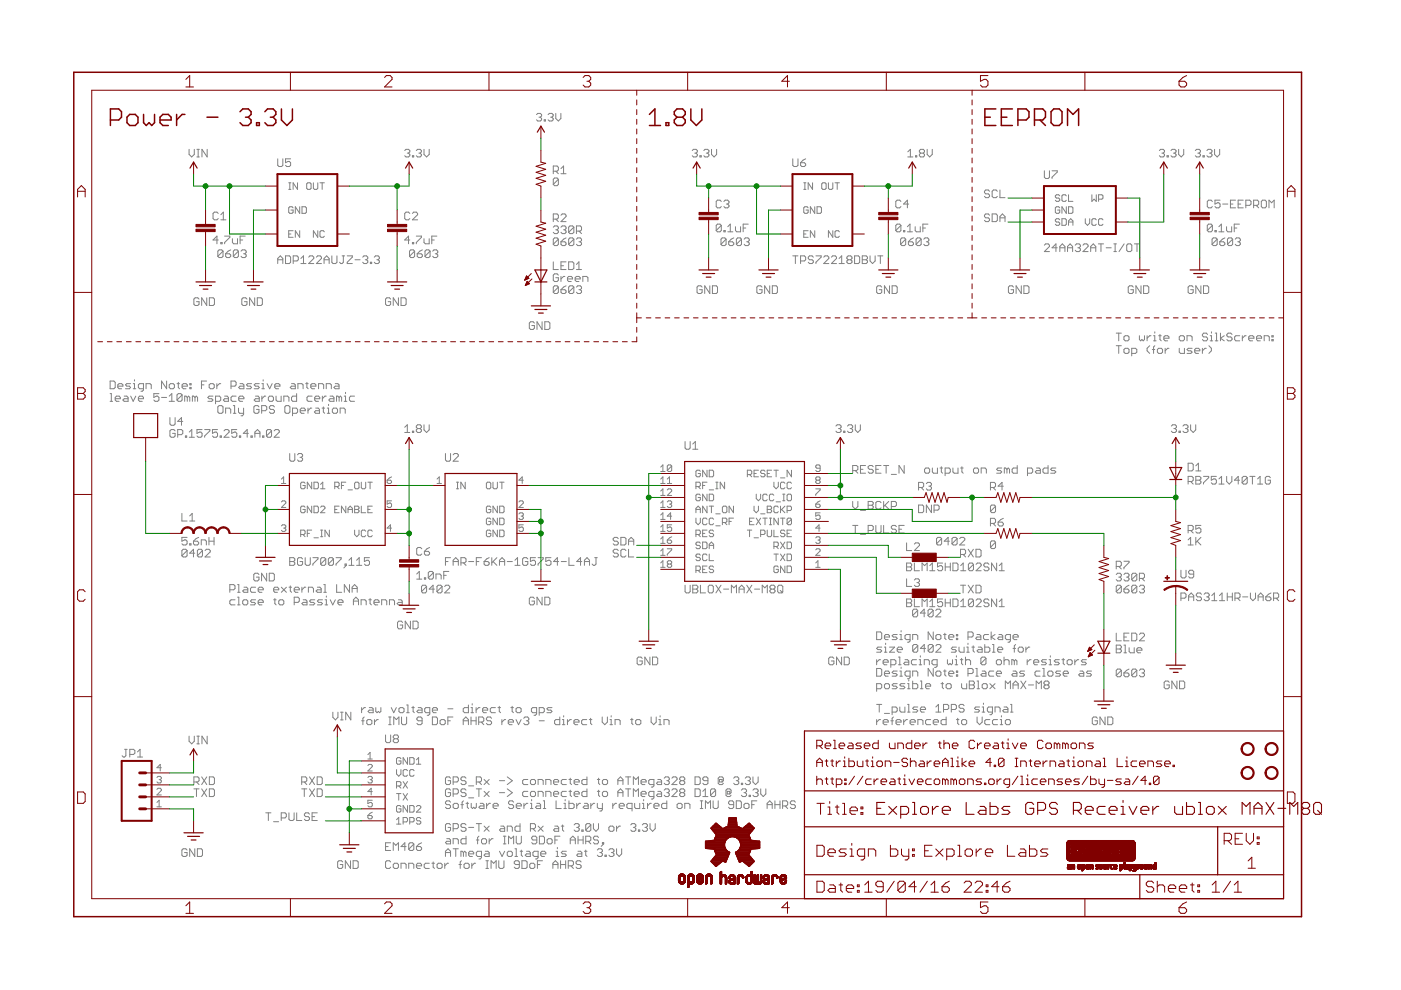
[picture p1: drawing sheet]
<svg xmlns="http://www.w3.org/2000/svg" width="297mm" height="210mm" viewBox="0 0 297 210" stroke-linecap="round" stroke-linejoin="round" font-family="sans-serif">
<g fill="none" stroke="#808080" stroke-width=".21">
<path d="M40.1 31.7v1l.5 .6 .6-.6v-1M41.7 33.3h.6M41.7 31.7h.6M42 31.7v1.6M43.9 31.7v1.6l-1.1-1.6v1.6M58.9 33.7v1.4l.3 .2h.5l.3-.2v-1.4M61.2 38.8h.5M61.4 38.8v1.4M61.6 33.7h-1.1v.8l.6-.3h.2l.3 .3v.6l-.3 .2h-.5l-.3-.2M63.1 38.8v1.4l-1-1.4v1.4M65 39l.3-.2h.4l.3 .2v.9l-.3 .3h-.4l-.3-.3zM66.4 38.8v1.1l.3 .3h.4l.3-.3v-1.1"/>
<path d="M67.8 38.8h1M68.3 38.8v1.4M85.8 31.9l.3-.2h.5l.3 .2v.3l-.3 .3M86.4 32.5h.2M86.6 32.5l.3 .2v.3l-.3 .3h-.5l-.3-.3M87.4 33h.3v.3h-.3zM88.3 31.9l.2-.2h.6l.2 .2v.3l-.2 .3M88.8 32.5h.3M89.1 32.5l.2 .2v.3l-.2 .3h-.6l-.2-.3M89.9 31.7v1l.5 .6 .6-.6v-1M113.7 24.3l.3-.3h.6l.2 .3v.3l-.2 .2M114.3 24.8h.3"/>
<path d="M114.6 24.8l.2 .3v.3l-.2 .3h-.6l-.3-.3M115.4 25.4h.3v.3h-.3zM116.2 24.3l.3-.3h.5l.3 .3v.3l-.3 .2M116.7 24.8h.3M117 24.8l.3 .3v.3l-.3 .3h-.5l-.3-.3M117.3 36.3h.8l.3-.3v-.5l-.3-.3h-.8v1.6M117.8 24v1.1l.6 .6 .5-.6v-1.1M117.8 36.3l.6 .5M118.4 38l-.3-.3h-.5l-.3 .3v1.1M118.4 38v1.1l-.3 .3h-.5l-.3-.3M118.4 38l-1.1 1.1M118.9 35.8l.6-.6v1.6"/>
<path d="M118.9 36.8h1.1M146.8 31.9l.2-.2h.6l.2 .2v.3l-.2 .3M147.3 32.5h.3M147.6 32.5l.2 .2v.3l-.2 .3h-.6l-.2-.3M148.4 33h.3v.3h-.3zM149.2 31.9l.3-.2h.5l.3 .2v.3l-.3 .3M149.8 32.5h.2M150 32.5l.3 .2v.3l-.3 .3h-.5l-.3-.3M150.9 31.7v1l.5 .6 .5-.6v-1M168.1 33.7v1.4l.3 .2h.5l.3-.2v-1.4M169.7 34.5h.8l.3 .3v.3l-.3 .2h-.5l-.3-.2zM170.4 38.8h.5"/>
<path d="M170.6 38.8v1.4M170.8 33.7l-.5 .3-.6 .5M172.3 38.8v1.4l-1-1.4v1.4M174.2 39l.3-.2h.4l.3 .2v.9l-.3 .3h-.4l-.3-.3zM175.6 38.8v1.1l.3 .3h.4l.3-.3v-1.1M177 38.8h1M177.5 38.8v1.4M192.5 33.3h1M192.5 32.2l.5-.5v1.6M194.1 33h.3v.3h-.3zM195.2 32.5l-.3-.3v-.3l.3-.2h.5l.3 .2v.3l-.3 .3M195.2 32.5l-.3 .2v.3l.3 .3h.5l.3-.3v-.3l-.3-.2"/>
<path d="M195.2 32.5h.5M196.6 31.7v1l.5 .6 .6-.6v-1M221.4 36.2v1.4l.3 .2h.5l.3-.2v-1.4M223.1 36.2h1.1v.3l-1.1 1.1v.2M245.8 31.9l.3-.2h.5l.3 .2v.3l-.3 .3M246.3 32.5h.3M246.6 32.5l.3 .2v.3l-.3 .3h-.5l-.3-.3M247.4 33h.3v.3h-.3zM248.3 31.9l.2-.2h.6l.2 .2v.3l-.2 .3M248.8 32.5h.3M249.1 32.5l.2 .2v.3l-.2 .3h-.6l-.2-.3M249.9 31.7v1l.5 .6 .6-.6v-1"/>
<path d="M253.4 31.9l.3-.2h.5l.3 .2v.3l-.3 .3M254 32.5h.2M254.2 32.5l.3 .2v.3l-.3 .3h-.5l-.3-.3M255.1 33h.2v.3h-.2zM255.9 31.9l.3-.2h.5l.3 .2v.3l-.3 .3M256.4 32.5h.3M256.7 32.5l.3 .2v.3l-.3 .3h-.5l-.3-.3M257.5 31.7v1l.6 .6 .5-.6v-1M46.3 50.9h-1.1l.8-.8v1.6M46.3 45.3l-.3-.3h-.6l-.2 .3v1l.2 .3h.6l.3-.3M46.8 51.4h.3v.3h-.3zM46.8 46.6h1.1"/>
<path d="M46.8 45.5l.5-.5v1.6M47.3 53.3l-.3-.3h-.5l-.3 .3v1M47.3 53.3v1l-.3 .3h-.5l-.3-.3M47.3 53.3l-1.1 1M47.6 50.1h1.1v.2l-1.1 1.1v.3M47.8 53.8h.8l.3 .3v.2l-.3 .3h-.5l-.3-.3zM48.9 53l-.5 .3-.6 .5M49.3 50.6v.8l.3 .3h.8v-1.1M50.5 53.3v1l-.2 .3h-.6l-.2-.3M50.5 53.3l-.2-.3h-.6l-.2 .3v1M50.5 53.3l-1 1M50.9 50.9h.6"/>
<path d="M51.1 53.3l.3-.3h.5l.3 .3v.2l-.3 .3M51.6 53.8h.3M51.9 53.8l.3 .3v.2l-.3 .3h-.5l-.3-.3M52 50.1h-1.1v1.6M58.9 55.9v-1.1l.5-.5 .6 .5v1.1M58.9 55.1h1.1M60.5 54.3h.8l.3 .2v1.1l-.3 .3h-.8zM61.2 40.2h.5M61.2 49.6h.5M62.1 44.1l-.2-.3h-.5l-.2 .3v.9l.2 .2h.5l.2-.2v-.5h-.4M62.1 48.9h-.9v1.4h.9M62.2 55.3h.8l.2-.2v-.6l-.2-.2h-.8v1.6"/>
<path d="M63.5 43.8v1.4l-.9-1.4v1.4M63.5 48.9v1.4l-.9-1.4v1.4M63.8 55.9h1.1M63.8 54.8l.5-.5v1.6M64 43.8h.7l.3 .3v.9l-.3 .2h-.7zM65.4 54.5l.3-.2h.6l.2 .2v.3l-1.1 1.1h1.1M67.1 54.5l.3-.2h.5l.3 .2v.3l-1.1 1.1h1.1M67.4 48.9v1.4l-1-1.4v1.4M68.7 55.1h1.1M68.7 55.9v-1.1l.6-.5 .5 .5v1.1M68.8 49.1l-.3-.2h-.4l-.3 .2v1l.3 .2h.4l.3-.2M70.4 54.3v1.3l.2 .3h.6l.2-.3v-1.3"/>
<path d="M72.5 54.3h.6M72.8 54.3v1.3l-.3 .3h-.2l-.3-.3M73.6 54.3h1.1v.2l-1.1 1.1v.3h1.1M75.3 55.1h1M76.9 54.5l.3-.2h.5l.3 .2v.3l-.3 .3M77.4 55.1h.3M77.7 55.1l.3 .2v.3l-.3 .3h-.5l-.3-.3M78.5 55.6h.3v.3h-.3zM79.4 54.5l.2-.2h.6l.2 .2v.3l-.2 .3M79.9 55.1h.3M80.2 55.1l.2 .2v.3l-.2 .3h-.6l-.2-.3M86.9 45.3l-.3-.3h-.5l-.3 .3v1l.3 .3h.5l.3-.3"/>
<path d="M86.9 50.9h-1.1l.8-.8v1.6M87.4 51.4h.3v.3h-.3zM87.4 45.3l.3-.3h.6l.2 .3v.2l-1.1 1.1h1.1M87.9 53.3l-1.1 1M87.9 53.3l-.3-.3h-.5l-.3 .3v1M87.9 53.3v1l-.3 .3h-.5l-.3-.3M88.3 50.1h1v.2l-1 1.1v.3M88.5 53.8h.8l.3 .3v.2l-.3 .3h-.6l-.2-.3zM89.6 53l-.6 .3-.5 .5M89.9 50.6v.8l.3 .3h.8v-1.1M91.2 53.3l-.3-.3h-.5l-.3 .3v1M91.2 53.3v1l-.3 .3h-.5l-.3-.3"/>
<path d="M91.2 53.3l-1.1 1M91.5 50.9h.6M91.7 53.3l.3-.3h.5l.3 .3v.2l-.3 .3M92.3 53.8h.2M92.5 53.8l.3 .3v.2l-.3 .3h-.5l-.3-.3M92.6 50.1h-1.1v1.6M117.3 46.5h.8l.3-.3v-.6l-.3-.2h-.8v1.6M117.3 55.5v1.6h1.1M117.3 48.2l.3-.3h.5l.3 .3v.3l-.3 .2M117.8 48.7h.3M117.8 46.5l.6 .5M118.1 48.7l.3 .3v.3l-.3 .2h-.5l-.3-.2"/>
<path d="M118.4 58.3l-.3-.2h-.5l-.3 .2v1.1l.3 .3h.5l.3-.3v-.5h-.6M118.4 50.7l-.3-.3h-.5l-.3 .3v1.1M118.4 50.7v1.1l-.3 .3h-.5l-.3-.3M118.4 50.7l-1.1 1.1M118.9 51.3h.9l.2 .2v.3l-.2 .3h-.6l-.3-.3zM118.9 58.6v1.1M118.9 45.6l.3-.2h.6l.2 .2v.3l-1.1 1.1h1.1M118.9 48.2l.3-.3h.6l.2 .3v.3l-.2 .2M118.9 56.3h.6M119.5 48.7h.3M119.8 48.7l.2 .3v.3l-.2 .2h-.6l-.3-.2M119.8 58.6h-.3l-.6 .5"/>
<path d="M120 55.5h-1.1v1.6h1.1M120 50.4l-1.1 .9M120.3 59.1h1.1v-.2l-.3-.3h-.5l-.3 .3v.5l.3 .3h.5M120.6 55.5h.8l.3 .3v1.1l-.3 .2h-.8zM121.7 48.2l-.3-.3h-.6l-.2 .3v1.1M121.7 50.7l-.3-.3h-.6l-.2 .3v1.1M121.7 48.2v1.1l-.3 .2h-.6l-.2-.2M121.7 50.7v1.1l-.3 .3h-.6l-.2-.3M121.7 50.7l-1.1 1.1M121.7 48.2l-1.1 1.1M121.9 59.1h1.1v-.2l-.3-.3h-.5l-.3 .3v.5l.3 .3h.5M122.2 56.1l.5-.6v1.6"/>
<path d="M122.2 49h.8l.3-.3v-.5l-.3-.3h-.8v1.6M122.2 50.7l.3-.3h.5l.3 .3v.3l-.3 .3M122.2 57.1h1.1M122.7 51.3h.3M122.7 49l.6 .5M123 51.3l.3 .2v.3l-.3 .3h-.5l-.3-.3M123.6 59.7v-1.1h.8l.3 .3v.8M152.9 42.7l-.2-.3h-.6l-.3 .3v1.1l.3 .3h.6l.2-.3M152.9 47.8l-.2-.3h-.6l-.3 .3v1.1M152.9 47.8v1.1l-.2 .2h-.6l-.3-.2M152.9 47.8l-1.1 1.1M153.5 48.9h.3v.2h-.3z"/>
<path d="M153.5 42.7l.3-.3h.5l.3 .3v.3l-.3 .3M153.9 50.7v1.1l-.2 .3h-.6l-.2-.3M153.9 50.7l-.2-.3h-.6l-.2 .3v1.1M153.9 50.7l-1 1.1M154 43.3h.3M154.3 43.3l.3 .2v.3l-.3 .3h-.5l-.3-.3M154.3 49.1h1.1M154.3 48.1l.5-.6v1.6M154.5 51.3h.8l.3 .2v.3l-.3 .3h-.5l-.3-.3zM155.6 50.4l-.6 .3-.5 .6M155.9 48.1v.8l.3 .2h.8v-1M157.2 50.7l-.2-.3h-.6l-.3 .3v1.1"/>
<path d="M157.2 50.7v1.1l-.2 .3h-.6l-.3-.3M157.2 50.7l-1.1 1.1M157.6 48.3h.5M157.8 50.7l.2-.3h.6l.3 .3v.3l-.3 .3M158.3 51.3h.3M158.6 51.3l.3 .2v.3l-.3 .3h-.6l-.2-.3M158.6 47.5h-1v1.6M168.1 54.3h1.1M168.6 54.3v1.6M169.7 55.3h.8l.3-.2v-.6l-.3-.2h-.8v1.6M170.4 40.2h.5M170.4 49.6h.5"/>
<path d="M171.3 44.1l-.2-.3h-.5l-.2 .3v.9l.2 .2h.5l.2-.2v-.5h-.4M171.3 48.9h-.9v1.4h.9M172.4 54.5l-.2-.2h-.6l-.2 .2v.3l.2 .3h.6l.2 .2v.3l-.2 .3h-.6l-.2-.3M172.7 43.8v1.4l-.9-1.4v1.4M172.7 48.9v1.4l-.9-1.4v1.4M173 54.3h1.1v.2l-1.1 1.1v.3M173.2 43.8h.7l.3 .3v.9l-.3 .2h-.7zM174.6 54.5l.3-.2h.6l.2 .2v.3l-1.1 1.1h1.1M176.3 54.5l.3-.2h.5l.3 .2v.3l-1.1 1.1h1.1M176.6 48.9v1.4l-1-1.4v1.4M177.9 55.9h1.1M177.9 54.8l.6-.5v1.6"/>
<path d="M178 49.1l-.3-.2h-.4l-.3 .2v1l.3 .2h.4l.3-.2M179.8 55.1h.6M179.8 55.1l-.2 .2v.3l.2 .3h.6l.2-.3v-.3l-.2-.2M179.8 55.1l-.2-.3v-.3l.2-.2h.6l.2 .2v.3l-.2 .3M181.2 54.3h.8l.3 .2v1.1l-.3 .3h-.8zM182.8 54.3h.8l.3 .2v.3l-.3 .3 .3 .2v.3l-.3 .3h-.8zM182.8 55.1h.8M184.5 54.3v1l.5 .6 .5-.6v-1M186.1 54.3h1.1M186.6 54.3v1.6M191 47.8v1.1l-.2 .2h-.6l-.3-.2M191 47.8l-.2-.3h-.6l-.3 .3v1.1"/>
<path d="M191 42.7l-.2-.3h-.6l-.3 .3v1.1l.3 .3h.6l.2-.3M191 47.8l-1.1 1.1M191.6 48.9h.2v.2h-.2zM192 50.7l-.2-.3h-.6l-.3 .3v1.1M192 50.7v1.1l-.2 .3h-.6l-.3-.3M192 50.7l-1.1 1.1M192.4 48.1l.5-.6v1.6M192.4 49.1h1.1M192.6 51.3h.8l.3 .2v.3l-.3 .3h-.6l-.2-.3zM192.7 43.3h-1.1l.8-.9v1.7M193.7 50.4l-.6 .3-.5 .6M194 48.1v.8l.3 .2h.8v-1"/>
<path d="M195.3 50.7l-.3-.3h-.5l-.3 .3v1.1M195.3 50.7v1.1l-.3 .3h-.5l-.3-.3M195.3 50.7l-1.1 1.1M195.7 48.3h.5M195.9 50.7l.2-.3h.6l.2 .3v.3l-.2 .3M196.4 51.3h.3M196.7 51.3l.2 .2v.3l-.2 .3h-.6l-.2-.3M196.7 47.5h-1v1.6M209.8 40.6l-.3-.3h-.5l-.3 .3v.2l.3 .3h.5l.3 .3v.2l-.3 .3h-.5l-.3-.3M209.8 45.6l-.3-.2h-.5l-.3 .2v.3l.3 .3h.5l.3 .3v.2l-.3 .3h-.5l-.3-.3M210.4 45.4h.8l.3 .2v1.1l-.3 .3h-.8zM211.5 40.6l-.3-.3h-.6l-.2 .3v1l.2 .3h.6l.3-.3"/>
<path d="M212 46.2h1.1M212 40.3v1.6h1.1M212 47v-1.1l.5-.5 .6 .5v1.1M221.4 52l.3-.3h.5l.3 .3v.3l-1.1 1h1.1M224.2 52.5h-1.1l.8-.8v1.6M224.7 46.6l-.2-.2h-.5l-.2 .2 .2 .5h.5l.2 .2-.2 .5h-.5l-.2-.3M224.7 41.5l-.2-.2h-.5l-.2 .2 .2 .5h.5l.2 .2-.2 .5h-.5l-.2-.2M224.7 44.1l-.2-.3h-.5l-.2 .3v.9l.2 .2h.5l.2-.2v-.5h-.5M224.7 52.5h1.1M224.7 53.3v-1l.5-.6 .6 .6v1M225.1 46.4h.7l.3 .2v.9l-.3 .3h-.7zM226.1 41.5l-.3-.2h-.4l-.3 .2v1l.3 .2h.4l.3-.2"/>
<path d="M226.1 43.8v1.4l-1-1.4v1.4M226.3 52.5h1.1M226.3 53.3v-1l.6-.6 .5 .6v1M226.5 47.8v-1l.5-.4 .5 .4v1M226.5 43.8h.7l.3 .3v.9l-.3 .2h-.7zM226.5 41.3v1.4h1M226.5 47.1h1M228 52l.2-.3h.6l.3 .3v.3l-.3 .2M228.5 52.5h.3M228.8 52.5l.3 .3v.3l-.3 .2h-.6l-.2-.2M229.6 52l.3-.3h.5l.3 .3v.3l-1.1 1h1.1M230.1 46.4v.9l.5 .5 .4-.5v-.9"/>
<path d="M231.2 52.5h1.1M231.2 53.3v-1l.6-.6 .5 .6v1M231.5 41.3v1.4l.5-.5 .4 .5v-1.4M232.4 46.6l-.2-.2h-.5l-.2 .2v.9l.2 .3h.5l.2-.3M232.9 51.7h1.1M232.9 42.2h.7l.2-.2v-.5l-.2-.2h-.7v1.4M233.4 51.7v1.6M233.8 46.6l-.2-.2h-.4l-.3 .2v.9l.3 .3h.4l.2-.3M234.5 52.5h1.1M236.2 53.3h.5M236.2 51.7h.5M236.4 51.7v1.6"/>
<path d="M238.3 51.7l-1 1.6M238.9 52l.3-.3h.5l.3 .3v1.1l-.3 .2h-.5l-.3-.2zM240.5 51.7h1.1M241.1 51.7v1.6M257 47.8l-1 1.1M257 47.8l-.2-.3h-.6l-.2 .3v1.1M257 47.8v1.1l-.2 .2h-.6l-.2-.2M257 42.7l-.2-.3h-.6l-.2 .3v1.1l.2 .3h.6l.2-.3M257.6 48.9h.3v.2h-.3zM258.1 50.7v1.1l-.3 .3h-.6l-.2-.3M258.1 50.7l-.3-.3h-.6l-.2 .3v1.1M258.1 50.7l-1.1 1.1"/>
<path d="M258.4 49.1h1.1M258.4 48.1l.6-.6v1.6M258.6 51.3h.8l.3 .2v.3l-.3 .3h-.5l-.3-.3zM258.7 42.4h-1.1v.9l.8-.3 .3 .3v.5l-.3 .3h-.5l-.3-.3M259.2 43.3h1.1M259.7 50.4l-1.1 .9M260.1 48.1v.8l.2 .2h.8v-1M260.9 43.3h.5M261.3 50.7l-.2-.3h-.6l-.3 .3v1.1M261.3 50.7v1.1l-.2 .3h-.6l-.3-.3M261.3 50.7l-1.1 1.1M261.7 48.3h.5"/>
<path d="M261.9 50.7l.2-.3h.6l.3 .3v.3l-.3 .3M262 42.4h-1.1v1.7h1.1M262.4 51.3h.3M262.5 43.3h.6M262.7 51.3l.3 .2v.3l-.3 .3h-.6l-.2-.3M262.8 47.5h-1.1v1.6M263.6 42.4h-1.1v1.7h1.1M264.1 43.5h.9l.2-.2v-.6l-.2-.3h-.9v1.7M265.8 43.5h.8l.3-.2v-.6l-.3-.3h-.8v1.7M266.3 43.5l.6 .6M267.4 42.7l.3-.3h.5l.3 .3v1.1l-.3 .3h-.5l-.3-.3zM269 44.1v-1.7l.6 .6 .6-.6v1.7"/>
<path d="M42.2 63.4l-.3-.3h-.5l-.3 .3v1.1l.3 .3h.5l.3-.3v-.5h-.5M43.8 63.1v1.7l-1-1.7v1.7M44.4 63.1h.8l.3 .3v1.1l-.3 .3h-.8zM52.4 63.4l-.3-.3h-.6l-.2 .3v1.1l.2 .3h.6l.3-.3v-.5h-.6M54 63.1v1.7l-1.1-1.7v1.7M54.5 63.1h.9l.2 .3v1.1l-.2 .3h-.9zM82.8 63.4l-.2-.3h-.6l-.3 .3v1.1l.3 .3h.6l.2-.3v-.5h-.5M84.5 63.1v1.7l-1.1-1.7v1.7M85 63.1h.8l.3 .3v1.1l-.3 .3h-.8zM113.3 68.5l-.3-.3h-.5l-.3 .3v1.1l.3 .2h.5l.3-.2v-.6h-.5M114.9 68.2v1.6l-1-1.6v1.6M115.5 68.2h.8l.3 .3v1.1l-.3 .2h-.8z"/>
<path d="M118.4 60.9l-.3-.3h-.5l-.3 .3v1.1M118.4 60.9v1.1l-.3 .2h-.5l-.3-.2M118.4 60.9l-1.1 1.1M118.9 61.4h.9l.2 .3v.3l-.2 .2h-.6l-.3-.2zM120 60.6l-1.1 .8M121.7 60.9l-.3-.3h-.6l-.2 .3v1.1M121.7 60.9v1.1l-.3 .2h-.6l-.2-.2M121.7 60.9l-1.1 1.1M122.2 60.9l.3-.3h.5l.3 .3v.3l-.3 .2M122.7 61.4h.3M123 61.4l.3 .3v.3l-.3 .2h-.5l-.3-.2M148.9 60.9l-.3-.3h-.6l-.2 .3v1.1l.2 .2h.6l.3-.2v-.6h-.6"/>
<path d="M150.5 60.6v1.6l-1.1-1.6v1.6M151 60.6h.9l.2 .3v1.1l-.2 .2h-.9zM161.6 60.9l-.3-.3h-.6l-.2 .3v1.1l.2 .2h.6l.3-.2v-.6h-.6M163.2 60.6v1.6l-1.1-1.6v1.6M163.7 60.6h.9l.2 .3v1.1l-.2 .2h-.9zM186.9 60.9l-.2-.3h-.6l-.2 .3v1.1l.2 .2h.6l.2-.2v-.6h-.5M188.6 60.6v1.6l-1.1-1.6v1.6M189.1 60.6h.8l.3 .3v1.1l-.3 .2h-.8zM214.9 60.9l-.3-.3h-.5l-.3 .3v1.1l.3 .2h.5l.3-.2v-.6h-.5M216.5 60.6v1.6l-1.1-1.6v1.6M217.1 60.6h.8l.3 .3v1.1l-.3 .2h-.8zM236.7 70.6h1"/>
<path d="M236.7 73.3h1M237.2 70.6v1.7M237.2 73.3v1.6M238.3 71.4l.3-.2h.5l.3 .2v.6l-.3 .3h-.5l-.3-.3zM238.3 74.1l.3-.2h.5l.3 .2v.6l-.3 .2h-.5l-.3-.2zM239.9 74.9h.8l.3-.2v-.6l-.3-.2h-.8v1.6M240.3 60.9l-.3-.3h-.5l-.3 .3v1.1l.3 .2h.5l.3-.2v-.6h-.6M241.6 71.2v.8l.3 .3 .2-.3 .3 .3 .3-.3v-.8M241.9 60.6v1.6l-1.1-1.6v1.6M242.5 60.6h.8l.3 .3v1.1l-.3 .2h-.8zM243.2 71.2v1.1M243.8 73.3l-.6 .6v.5l.6 .5"/>
<path d="M244 71.2h-.2l-.6 .5M244.3 74.1h.5M244.6 72.3h.5M244.6 71.2h.2v1.1M244.8 70.4v.2M244.8 73.3l-.2 .3v1.3M245.4 74.1l.3-.2h.5l.3 .2v.6l-.3 .2h-.5l-.3-.2zM245.7 71.2h.5M245.9 70.9v1.1l.3 .3M246.8 71.7h1v-.3l-.2-.2h-.6l-.2 .2v.6l.2 .3h.6M247 73.9v1M247.8 73.9h-.2l-.6 .5"/>
<path d="M250 71.4l.3-.2h.5l.3 .2v.6l-.3 .3h-.5l-.3-.3zM250 73.9v.8l.3 .2h.8v-1M251.7 72.3v-1.1h.8l.3 .2v.9M252.8 73.9h-.9l-.2 .2 .2 .3h.6l.3 .3-.3 .2h-.8M253 60.9l-.3-.3h-.5l-.3 .3v1.1l.3 .2h.5l.3-.2v-.6h-.6M253.3 74.4h1.1v-.3l-.3-.2h-.5l-.3 .2v.6l.3 .2h.5M254.6 60.6v1.6l-1.1-1.6v1.6M254.9 73.9v1M255.2 60.6h.8l.3 .3v1.1l-.3 .2h-.8zM255.8 73.9h-.3l-.6 .5M256 70.9l-.2-.3h-.6l-.3 .3v.3l.3 .2h.6l.2 .3v.3l-.2 .3h-.6l-.3-.3M256.3 73.3l.5 .6v.5l-.5 .5"/>
<path d="M256.6 72.3h.5M256.6 71.2h.3v1.1M256.9 70.4v.2M257.7 70.6h.2v1.7M257.7 72.3h.5M258.8 70.6v1.7M259.6 71.2l-.8 .5 .8 .6M261.2 70.9l-.3-.3h-.5l-.3 .3v.3l.3 .2h.5l.3 .3v.3l-.3 .3h-.5l-.3-.3M262.8 71.2h-.8l-.2 .2v.6l.2 .3h.8M263.4 71.2v1.1M264.2 71.2h-.3l-.5 .5M264.8 71.7h1.1v-.3l-.3-.2h-.6l-.2 .2v.6l.2 .3h.6"/>
<path d="M266.4 71.7h1.1v-.3l-.3-.2h-.5l-.3 .2v.6l.3 .3h.5M268 72.3v-1.1h.8l.3 .2v.9M269.7 72h.2v.3h-.2zM269.7 71.2h.2v.2h-.2zM23.3 80.8h.9l.2 .3v1l-.2 .3h-.9zM23.3 83.5h.3v1.6M23.3 85.1h.6M24.4 84.5h1.1v-.2l-.2-.3h-.6l-.3 .3v.5l.3 .3h.6M25 81.9h1.1v-.3l-.3-.3h-.5l-.3 .3v.5l.3 .3h.5M26.3 84h.6l.3 .3v.8h-.9l-.2-.3 .2-.3h.9M27.7 81.3h-.8l-.3 .3 .3 .3h.5l.3 .2-.3 .3h-.8M27.7 84l.5 1.1 .6-1.1"/>
<path d="M28.3 82.4h.5M28.3 81.3h.2v1.1M28.5 80.5v.3M29.3 84.5h1.1v-.2l-.2-.3h-.6l-.3 .3v.5l.3 .3h.6M30.4 82.4h-.8l-.3-.3v-.5l.3-.3h.8v1.4l-.2 .3h-.3M31 82.4v-1.1h.8l.3 .3v.8M33.7 83.5h-1.1v.8l.8-.3 .3 .3v.5l-.3 .3h-.5l-.3-.3M34.2 84.3h1.1M35.3 80.8v1.6l-1.1-1.6v1.6M35.9 81.6l.3-.3h.5l.3 .3v.5l-.3 .3h-.5l-.3-.3zM35.9 85.1h1.1M35.9 84l.5-.5v1.6"/>
<path d="M36 88.5v1.4l.3 .3h.6l.2-.3v-1.4M37.1 91.4l-.2-.3h-.6l-.3 .3v1l.3 .3h.6l.2-.3v-.5h-.5M37.5 81.3h.6M37.7 92.2h.8l.3-.3v-.5l-.3-.3h-.8v1.6M37.8 81.1v1l.3 .3M38.6 81.9h1.1v-.3l-.3-.3h-.5l-.3 .3v.5l.3 .3h.5M38.6 83.7v1.1l-.3 .3h-.5l-.3-.3M38.6 83.7l-.3-.2h-.5l-.3 .2v1.1M38.6 83.7l-1.1 1.1M38.8 89.3h-1.1l.8-.8v1.7M39.3 92.4h.3v.3h-.3zM39.7 84.3v.8"/>
<path d="M39.7 84.3l-.3-.3h-.2v1.1M39.7 84.3l.3-.3 .2 .3v.8M40.1 92.7h1.1M40.1 91.6l.6-.5v1.6M40.3 82.1h.2v.3h-.2zM40.3 81.3h.2v.3h-.2zM41.3 84.3l.3-.3 .3 .3v.8M41.3 84.3l-.2-.3h-.3v1.1M41.3 84.3v.8M42.7 81.6h.5M42.8 91.1h-1v.8l.8-.3 .2 .3v.5l-.2 .3h-.6l-.2-.3M43.4 91.1h1.1v.3l-1.1 1v.3"/>
<path d="M43.8 80.8h-1.1v1.6M44.3 81.6l.3-.3h.5l.3 .3v.5l-.3 .3h-.5l-.3-.3zM45.1 84h-.8l-.2 .3 .2 .2h.6l.2 .3-.2 .3h-.8M45.7 85.1h.8l.3-.3v-.5l-.3-.3h-.8v1.6M46 81.3v1.1M46.1 91.1h-1.1v.8l.8-.3 .3 .3v.5l-.3 .3h-.5l-.3-.3M46.5 86h.5l.3 .3v1.1l-.3 .2h-.5l-.3-.2v-1.1zM46.7 92.4h.2v.3h-.2zM46.8 81.3h-.3l-.5 .6M47.5 91.4l.3-.3h.5l.3 .3v.2l-1.1 1.1h1.1M47.6 84h.6l.2 .3v.8h-.8l-.3-.3 .3-.3h.8M47.8 87.6v-1.1h.8l.3 .3v.8"/>
<path d="M49 81.9h.8l.3-.3v-.5l-.3-.3h-.8v1.6M49.5 86h.2v1.6M49.5 87.6h.5M50.1 84h-.8l-.3 .3v.5l.3 .3h.8M50.2 91.1h-1.1v.8l.9-.3 .2 .3v.5l-.2 .3h-.6l-.3-.3M50.6 86.5v.9l.2 .2h.8M50.6 84.5h1.1v-.2l-.3-.3h-.5l-.3 .3v.5l.3 .3h.5M50.8 92.4h.2v.3h-.2zM50.9 81.3h.5l.3 .3v.8h-.8l-.3-.3 .3-.2h.8M51.6 86.5v1.4l-.2 .3h-.3M52.7 91.9h-1.1l.8-.8v1.6M53.2 92.4h.3v.3h-.3z"/>
<path d="M53.3 81.3h-.8l-.2 .3 .2 .3h.6l.2 .2-.2 .3h-.8M54 91.9h1.1M54 92.7v-1.1l.6-.5 .5 .5v1.1M54.2 84h.5l.3 .3v.8h-.8l-.3-.3 .3-.3h.8M54.9 86.3l-.2-.3h-.6l-.3 .3v1.1l.3 .2h.6l.2-.2v-.6h-.5M55 81.3h-.8l-.3 .3 .3 .3h.5l.3 .2-.3 .3h-.8M55.5 87.1h.8l.3-.3v-.5l-.3-.3h-.8v1.6M55.5 82.4h.6M55.5 81.3h.3v1.1M55.5 84v1.1M55.7 92.4h.2v.3h-.2zM55.8 80.5v.3"/>
<path d="M56.3 84h-.2l-.6 .5M56.6 81.3l.6 1.1 .5-1.1M56.9 84.3l.3-.3h.5l.3 .3v.5l-.3 .3h-.5l-.3-.3zM57.6 91.4v1l-.3 .3h-.5l-.3-.3M57.6 91.4l-.3-.3h-.5l-.3 .3v1M57.6 91.4l-1.1 1M58.1 91.4l.3-.3h.5l.3 .3v.2l-1.1 1.1h1.1M58.2 86.3l-.3-.3h-.5l-.3 .3v.2l.3 .3h.5l.3 .3v.3l-.3 .2h-.5l-.3-.2M58.3 81.9h1.1v-.3l-.3-.3h-.6l-.2 .3v.5l.2 .3h.6M58.5 84v.8l.3 .3h.8v-1.1M60.2 85.1v-1.1h.8l.3 .3v.8M60.6 86h.6l.3 .3v1.1l-.3 .2h-.6l-.2-.2v-1.1z"/>
<path d="M61.4 96.2v1.3l.3 .3h.6l.2-.3v-1.3M61.8 81.3h.5l.3 .3v.8h-.8l-.3-.3 .3-.2h.8M62 87.6h.8l.3-.2v-.6l-.3-.3h-.8v1.7M62.9 83.5v1.6h-.8l-.3-.3v-.5l.3-.3h.8M63.1 96.4l.2-.2h.6l.3 .2v.3l-.3 .3M63.2 82.4v-1.1h.8l.3 .3v.8M63.6 97h.3M63.6 87.1h1.1v-.3l-.2-.3h-.6l-.3 .3v.6l.3 .2h.6M63.9 97l.3 .2v.3l-.3 .3h-.6l-.2-.3M64.8 81.3h.5M65.1 81.1v1l.2 .3M65.3 86.5v1.1"/>
<path d="M65.9 81.9h1.1v-.3l-.3-.3h-.5l-.3 .3v.5l.3 .3h.5M66.1 86.5h-.3l-.5 .6M66.2 84h-.9l-.2 .3v.5l.2 .3h.9M66.7 84.5h1.1v-.2l-.3-.3h-.5l-.3 .3v.5l.3 .3h.5M66.9 86.5h.6l.2 .3v.8h-.8l-.2-.2 .2-.3h.8M67.5 82.4v-1.1h.8l.3 .3v.8M68.3 86.5h.5M68.3 84v1.1M68.6 86.3v1.1l.2 .2M69.2 82.4v-1.1h.8l.3 .3v.8M69.2 84h-.3l-.6 .5M69.4 87.6h.5"/>
<path d="M69.4 86.5h.3v1.1M69.7 85.7v.3M70 84h.5l.3 .3v.8h-.8l-.3-.3 .3-.3h.8M70.5 86.8l.2-.3h.6l.3 .3v.6l-.3 .2h-.6l-.2-.2zM71.1 81.3h.5l.3 .3v.8h-.8l-.3-.3 .3-.2h.8M71.9 84.3l-.3-.3h-.2v1.1M71.9 84.3v.8M71.9 84.3l.3-.3 .2 .3v.8M72.1 87.6v-1.1h.8l.3 .3v.8M73 85.1h.5M73 84h.3v1.1M73.3 83.2v.3"/>
<path d="M75.2 84h-.8l-.3 .3v.5l.3 .3h.8M85.8 91.7h1.1M85.8 90.6l.6-.5v1.6M87.4 91.4h.3v.3h-.3zM88.5 90.9l-.2-.3v-.3l.2-.2h.6l.2 .2v.3l-.2 .3M88.5 90.9l-.2 .2v.3l.2 .3h.6l.2-.3v-.3l-.2-.2M88.5 90.9h.6M89.9 90.1v1l.5 .6 .6-.6v-1M94.4 96.2v1.3l.3 .3h.5l.3-.3v-1.3M96.1 96.4l.3-.2h.5l.3 .2v.3l-1.1 1.1h1.1M140.1 99l.4-.4v1.4M140.1 100h.9"/>
<path d="M142.4 98.8l-.2-.2h-.5l-.2 .2v.9M142.4 98.8v.9l-.2 .3h-.5l-.2-.3M142.4 98.8l-.9 .9M145.2 93.6v1.4l.3 .2h.5l.3-.2v-1.4M146.9 95.2h1.1M146.9 94.1l.5-.5v1.6M148.5 99.9l-.2-.2h-.5l-.2 .2v1l.2 .2h.5l.2-.2v-.5h-.5M149.9 99.7v1.4l-.9-1.4v1.4M150.4 99.7h.7l.2 .2v1l-.2 .2h-.7zM160.8 99.7h-.9v1.4h.9M162.2 99.9l-.2-.2h-.5l-.2 .5 .2 .2h.5l.2 .5-.2 .2h-.5l-.2-.2M163.6 99.7h-.9v1.4h.9"/>
<path d="M164.1 99.7h.9M164.5 99.7v1.4M167.8 99.7v1.4l-.9-1.4v1.4M173.9 99.3h-.7l-.2-.3 .2-.4h.5l.2 .2v.9l-.2 .3h-.5l-.2-.3M177.2 90.3l.3-.2h.6l.2 .2v.3l-.2 .3M177.8 90.9h.3M178.1 90.9l.2 .2v.3l-.2 .3h-.6l-.3-.3M178.9 91.4h.2v.3h-.2zM179.7 90.3l.3-.2h.5l.3 .2v.3l-.3 .3M180.2 90.9h.3M180.5 90.9l.3 .2v.3l-.3 .3h-.5l-.3-.3M180.8 99.8h.8l.3-.3v-.5l-.3-.3h-.8v1.6"/>
<path d="M181.3 90.1v1l.6 .6 .5-.6v-1M181.3 99.8l.6 .5M182.4 99.5h.6M183.5 98.7h-1.1v1.6h1.1M185.1 99l-.2-.3h-.6l-.2 .3v.2l.2 .3h.6l.2 .3v.3l-.2 .2h-.6l-.2-.2M185.7 99.5h.5M186.8 98.7h-1.1v1.6h1.1M187.3 98.7h1.1M187.9 98.7v1.6M191.7 98.7v1.6l-1.1-1.6v1.6M196 99.5l.3-.3h.5l.3 .3v.6l-.3 .2h-.5l-.3-.2zM197.7 99.2v.9l.2 .2h.9v-1.1"/>
<path d="M199.3 99.2h.5M199.6 99v1.1l.2 .2M202 99.2v.9l.3 .2h.8v-1.1M203.7 99.2h.5M203.9 99v1.1l.3 .2M206.4 99.5l.3-.3h.5l.3 .3v.6l-.3 .2h-.5l-.3-.2zM212.4 99.2h-.8l-.3 .3 .3 .3h.5l.3 .3-.3 .2h-.8M213.5 99.5l-.3-.3h-.3v1.1M213.5 99.5v.8M213.5 99.5l.3-.3 .2 .3v.8M215.7 98.7v1.6h-.9l-.2-.2v-.6l.2-.3h.9M219.8 99.2h.5l.3 .3v.8h-.8l-.3-.2 .3-.3h.8"/>
<path d="M222.2 98.7v1.6h-.8l-.3-.2v-.6l.3-.3h.8M223.9 99.2h-.9l-.2 .3 .2 .3h.6l.3 .3-.3 .2h-.8M248.3 90.3l.3-.2h.6l.2 .2v.3l-.2 .3M248.9 90.9h.3M249.2 90.9l.2 .2v.3l-.2 .3h-.6l-.3-.3M250 91.4h.3v.3h-.3zM250.8 90.3l.3-.2h.5l.3 .2v.3l-.3 .3M251.3 90.9h.3M251.6 90.9l.3 .2v.3l-.3 .3h-.5l-.3-.3M251.9 98.2h.8l.3 .3v1.1l-.3 .2h-.8zM252.4 90.1v1l.6 .6 .5-.6v-1M253.5 99.8h1.1"/>
<path d="M253.5 98.8l.6-.6v1.6M38.6 108.9v1.6h1.1M39.7 113.9h-1.1v.8l.5-.2h.3l.3 .2v.6l-.3 .2h-.6l-.2-.2M39.7 116.7l-.3-.2h-.6l-.2 .2v1.1M39.7 116.7v1.1l-.3 .3h-.6l-.2-.3M39.7 116.7l-1.1 1.1M40.2 115.3h.3v.2h-.3zM40.2 110.5h1.1M40.2 109.4l.5-.5v1.6M41 114.7h.8l.3 .3v.3l-.3 .2h-.5l-.3-.2zM41.3 117.3h-1.1l.8-.8v1.6M42.1 113.9l-.5 .3-.6 .5"/>
<path d="M42.7 115.5v-1h.8l.3 .2v.8M42.9 116.7l-.2-.2h-.6l-.3 .2v1.1M42.9 116.7v1.1l-.2 .3h-.6l-.3-.3M42.9 116.7l-1.1 1.1M43.5 116.7l.3-.2h.5l.3 .2v.3l-1.1 1.1h1.1M44.3 114.7h1.1M44.3 113.9v1.6M45.4 113.9v1.6M59.7 101.6l.4-.5v1.4M59.7 111.5l.2-.2h.5l.2 .2-.2 .5M59.7 106.4l.2-.2h.5l.2 .2v.3l-.9 .9h.9M59.7 102.5h.9"/>
<path d="M60.1 112h.3M60.4 112l.2 .2-.2 .5h-.5l-.2-.3M61.4 118.2h.9l.2 .3v.3l-.2 .3 .2 .2v.3l-.2 .3h-.9zM61.4 119.1h.9M63.8 113.3h.7l.2-.2v-.5l-.2-.2h-.7v1.4M64.2 118.5l-.3-.3h-.6l-.2 .3v1.1l.2 .3h.6l.3-.3v-.5h-.6M64.2 113.3l.5 .5M64.7 102.5l-.2-.3h-.5l-.2 .3v.9l.2 .2h.5l.2-.2v-.5h-.5M64.7 107.5l-.2-.2h-.5l-.2 .2v1l.2 .2h.5l.2-.2v-.5h-.5M64.7 118.2v1.4l.3 .3h.5l.3-.3v-1.4M65.2 113.1h.4M66.1 112.4h-.9v1.4"/>
<path d="M66.1 102.2v1.4l-.9-1.4v1.4M66.1 107.3v1.4l-.9-1.4v1.4M66.3 118.2h1.1v.3l-1.1 1.1v.3M66.6 107.3h.7l.2 .2v1l-.2 .2h-.7zM66.6 102.2h.7l.2 .3v.9l-.2 .2h-.7zM66.6 114h.9M68 107.5l.2-.2h.5l.2 .2v.3l-.9 .9h.9M68 113.8h.4M68 112.4h.4M68 103.6h.9M68 102.7l.4-.5v1.4M68.2 112.4v1.4"/>
<path d="M69.1 118.5l-.3-.3h-.6l-.2 .3v1.1M69.1 118.5v1.1l-.3 .3h-.6l-.2-.3M69.1 118.5l-1.1 1.1M69.8 112.4v1.4l-.9-1.4v1.4M70.7 118.5l-.3-.3h-.5l-.3 .3v1.1M70.7 118.5v1.1l-.3 .3h-.5l-.3-.3M70.7 118.5l-1.1 1.1M71 103.2h.7l.2-.3v-.4l-.2-.3h-.7v1.4M71 108h.4M71.2 118.2h1.1v.3l-1.1 1.1v.3M71.4 103.2l.5 .4M71.9 107.3h-.9v1.4h.9"/>
<path d="M72.4 102.9h.5M73.2 119.6h.2v.3h-.2zM73.3 107.3v1.4l-.9-1.4v1.4M73.3 102.2h-.9v1.4M73.4 119.9l-.5 .5M73.8 108h.9M73.8 103.9h.9M73.8 108.7v-.9l.5-.5 .4 .5v.9M74 119.9h1.1M74 118.8l.5-.6v1.7M75.2 107.3h.7l.2 .2-.2 .5 .2 .5-.2 .2h-.7zM75.2 102.5l.2-.3h.5l.2 .3v.9l-.2 .2h-.5l-.2-.2z"/>
<path d="M75.2 108h.7M75.2 112.4v.9l.4 .5 .5-.5v-.9M75.6 119.9h1.1M75.6 118.8l.6-.6v1.7M76.6 107.3v1.4h.9M76.6 102.2v1.2l.2 .2h.5l.2-.2v-1.2M77.5 112.6l-.2-.2h-.5l-.2 .2v1l.2 .2h.5l.2-.2M78 108h.5M78 102.2h.9M78.3 118.2h-1v.9l.5-.3h.3l.2 .3v.5l-.2 .3h-.6l-.2-.3M78.5 102.2v1.4M78.9 107.3h-.9v1.4h.9"/>
<path d="M78.9 112.6l-.2-.2h-.5l-.2 .2v1l.2 .2h.5l.2-.2M82.1 101.8h.7l.2 .5-.2 .2h-.5l-.2-.2zM83 106.2h-.9v.7l.4-.2 .5 .2v.5l-.2 .2h-.5l-.2-.2M83 112h-.9l.7-.7v1.4M83 101.1l-.9 .7M89.4 116.4l-.2-.3h-.6l-.3 .3v1.1l.3 .2h.6l.2-.2M90 116.9h.8l.3 .3v.3l-.3 .2h-.5l-.3-.2zM91.1 116.1l-.6 .3-.5 .5M92.7 102.5h.9M92.7 101.6l.4-.5v1.4M94.4 119.1h.6M95.5 118.2h-1.1v1.7"/>
<path d="M96.1 119.9v-1.1l.5-.6 .6 .6v1.1M96.1 119.1h1.1M96.8 102.2h.4M96.8 103.6h.4M97 102.2v1.4M97.7 119.3h.8l.3-.2v-.6l-.3-.3h-.8v1.7M98.3 119.3l.5 .6M98.6 102.2v1.4l-.9-1.4v1.4M99.4 119.1h1M101 119.1h.5M102.1 118.2h-1.1v1.7M102.6 119.1h.8l.3 .2v.3l-.3 .3h-.5l-.3-.3z"/>
<path d="M103.4 102.2h.4l.3 .3v.9l-.3 .2h-.4l-.3-.2v-.9zM103.7 118.2l-.5 .3-.6 .6M104.1 107.5l-.3-.2h-.4l-.3 .2v1l.3 .2h.4l.3-.2v-.5h-.5M104.1 110.1l-.3-.2h-.4l-.3 .2v.9l.3 .3h.4l.3-.3v-.4h-.5M104.1 112.6l-.3-.2h-.4l-.3 .2v1l.3 .2h.4l.3-.2v-.5h-.5M104.3 118.2v1.7M104.5 102.2v1.2l.3 .2h.4l.3-.2v-1.2M104.5 119.1l.8 .8M105.3 118.2l-1 1.1M105.5 107.3v1.4l-1-1.4v1.4M105.5 109.9v1.4l-1-1.4v1.4M105.5 112.4v1.4l-1-1.4v1.4"/>
<path d="M105.9 119.9v-1.1l.5-.6 .6 .6v1.1M105.9 119.1h1.1M105.9 107.3h.7l.3 .2v1l-.3 .2h-.7zM105.9 109.9h.7l.3 .2v.9l-.3 .3h-.7zM105.9 112.4h.7l.3 .2v1l-.3 .2h-.7zM105.9 102.2h1M106.4 102.2v1.4M107.5 119.1h1.1M109.2 119.9h1.1M109.2 118.8l.5-.6v1.7M110 109l.3-.3h.4l.3 .3-.3 .4M110 106.4l.3-.2h.4l.3 .2v.3l-1 .9h1"/>
<path d="M110.5 109.4h.2M110.7 109.4l.3 .3-.3 .4h-.4l-.3-.2M111 101.8h-1l.7-.7v1.4M111 111.3h-1v.7l.5-.3 .5 .3v.4l-.3 .3h-.4l-.3-.3M111.9 118.5l-.3-.3h-.5l-.3 .3v1.1l.3 .3h.5l.3-.3v-.5h-.5M113.5 118.2h-1v.9l.5-.3h.3l.2 .3v.5l-.2 .3h-.6l-.2-.3M114.1 118.2h1.1v.3l-1.1 1.1v.3M116.8 118.2h-1.1v.9l.6-.3h.2l.3 .3v.5l-.3 .3h-.5l-.3-.3M118.4 119.1h-1l.8-.9v1.7M119 119.1h1.1M120.6 118.2v1.7h1.1M123.4 119.1h-1.1l.8-.9v1.7"/>
<path d="M123.9 119.1h1.1M123.9 119.9v-1.1l.6-.6 .5 .6v1.1M126.1 118.2h.5M126.4 118.2v1.4l-.3 .3h-.3l-.3-.3M131.1 116.7l-.3-.2h-.5l-.3 .2v.3l.3 .3h.5l.3 .3v.2l-.3 .3h-.5l-.3-.3M131.1 114.2l-.3-.3h-.5l-.3 .3v.3l.3 .2h.5l.3 .3v.3l-.3 .2h-.5l-.3-.2M131.6 113.9h.8l.3 .3v1.1l-.3 .2h-.8zM132.7 116.7l-.3-.2h-.5l-.3 .2v1.1l.3 .3h.5l.3-.3M133.3 116.5v1.6h1.1M133.3 114.7h1.1M133.3 115.5v-1l.5-.6 .6 .6v1M140.1 119.4l.4-.5v1.4"/>
<path d="M140.1 101.6l.4-.5v1.4M140.1 106.7l.4-.5v1.4M140.1 117.8h.9M140.1 115.2h.9M140.1 110.1h.9M140.1 107.6h.9M140.1 102.5h.9M140.1 109.2l.4-.5v1.4M140.1 104.1l.4-.4v1.4M140.1 111.7l.4-.4v1.4M140.1 114.3l.4-.5v1.4M140.1 116.8l.4-.4v1.4"/>
<path d="M140.1 105.1h.9M140.1 112.7h.9M141.5 106.4l.2-.2h.5l.2 .2-.2 .5M141.5 114.5h.7l.2 .5-.2 .2h-.5l-.2-.2zM141.5 116.4h.9v.2l-.9 .9v.3M141.5 103.9l.2-.2h.5l.2 .2v.2l-.9 1h.9M141.5 102.5h.9M141.5 101.6l.4-.5v1.4M141.7 119.6l-.2 .2 .2 .5h.5l.2-.2-.2-.5M141.7 119.6h.5M141.7 119.6l-.2-.2 .2-.5h.5l.2 .2-.2 .5M141.9 106.9h.3"/>
<path d="M142.2 106.9l.2 .2-.2 .5h-.5l-.2-.2M142.4 111.3h-.9v.7l.4-.3 .5 .3v.4l-.2 .3h-.5l-.2-.3M142.4 109.4h-.9l.7-.7v1.4M142.4 113.8l-.9 .7M147.6 103.2h.7l.2-.3v-.4l-.2-.3h-.7v1.4M147.6 108.7v-.9l.4-.5 .5 .5v.9M147.6 109.9v.9l.4 .5 .5-.5v-.9M147.6 113.3h.7l.2-.2v-.5l-.2-.2h-.7v1.4M147.6 108h.9M148 103.2l.5 .4M148 113.3l.5 .5M148.5 105l-.2-.2h-.5l-.2 .2v.9l.2 .3h.5l.2-.3v-.4h-.5"/>
<path d="M148.5 115.2l-.2-.3h-.5l-.2 .3 .2 .4h.5l.2 .3-.2 .4h-.5l-.2-.2M148.5 117.7l-.2-.2h-.5l-.2 .2 .2 .5h.5l.2 .2-.2 .5h-.5l-.2-.3M149 114.9h.7l.2 .3v.9l-.2 .2h-.7zM149 113.1h.4M149 102.9h.4M149.9 102.2h-.9v1.4M149.9 104.8v1.4l-.9-1.4v1.4M149.9 107.3v1.4l-.9-1.4v1.4M149.9 110.1l-.2-.2h-.5l-.2 .2v.9l.2 .3h.5l.2-.3M149.9 112.4h-.9v1.4h.9M149.9 117.7l-.2-.2h-.5l-.2 .2v.9l.2 .3h.5l.2-.3M150.4 117.5v1.4h.9"/>
<path d="M150.4 107.3h.9M150.4 104.8h.7l.2 .2v.9l-.2 .3h-.7zM150.4 116.3v-.9l.4-.5 .5 .5v.9M150.4 103.9h.9M150.4 115.6h.9M150.8 107.3v1.4M151.3 112.6l-.2-.2h-.5l-.2 .5 .2 .2h.5l.2 .5-.2 .2h-.5l-.2-.2M151.3 110.1l-.2-.2h-.5l-.2 .2v.9l.2 .3h.5l.2-.3M151.8 108.9h.9M151.8 102.2h.4M151.8 103.6h.4M151.8 111.5h.9"/>
<path d="M152 102.2v1.4M153.2 110.8h.7l.2-.2v-.5l-.2-.2h-.7v1.4M153.2 107.5l.2-.2h.5l.2 .2v1l-.2 .2h-.5l-.2-.2zM153.6 102.2v1.4l-.9-1.4v1.4M153.6 110.8l.5 .5M154.6 110.6h.4M155.5 109.9h-.9v1.4M155.5 107.3v1.4l-.9-1.4v1.4M158.5 100.6h.7l.2-.2v-.5l-.2-.2h-.7v1.4M158.5 112.4h.9M158.9 112.4v1.4M158.9 110.6h.5"/>
<path d="M158.9 100.6l.5 .5M159.9 109.9h-1v1.4h1M159.9 114h.9M159.9 107.3v.9l.4 .5 .5-.5v-.9M159.9 100.4h.4M160.3 104.8v.9l.5 .5 .5-.5v-.9M160.3 109.9l1 1.4M161.3 113.3h.7l.2-.2v-.5l-.2-.2h-.7v1.4M161.3 109.9l-1 1.4M161.3 108.9h.9M161.7 109.9h1M162.2 109.9v1.4"/>
<path d="M162.7 107.3h.7l.2 .2-.2 .5 .2 .5-.2 .2h-.7zM162.7 105l-.3-.2h-.4l-.3 .2v.9l.3 .3h.4l.3-.3M162.7 112.4v1.2l.2 .2h.5l.2-.2v-1.2M162.7 108h.7M162.7 100.4h.4M163.1 109.9h.5M163.1 111.3h.5M163.4 109.9v1.4M164.1 105l-.3-.2h-.4l-.3 .2v.9l.3 .3h.4l.3-.3M164.1 102.2v1l.4 .4 .5-.4v-1M164.1 112.4v1.4h.9M164.1 115.9h.7l.2-.3v-.4l-.2-.3h-.7v1.4"/>
<path d="M164.1 117.5h.9M164.5 117.5v1.4M164.5 115.9l.5 .4M164.5 106.4h1M165 107.5l-.2-.2h-.5l-.2 .2v1l.2 .2h.5l.2-.2M165 109.9v1.4l-.9-1.4v1.4M165.5 107.3v1.4M165.5 117.5l.9 1.4M165.5 114.9l.9 1.4M165.5 109.9h.9M165.5 101.3h.9M165.7 108l.7 .7"/>
<path d="M165.9 109.9v1.4M165.9 104.8h.5M165.9 106.2h.5M166.2 104.8v1.4M166.4 112.6l-.2-.2h-.5l-.2 .2 .2 .5h.5l.2 .2-.2 .5h-.5l-.2-.2M166.4 102.5l-.2-.3h-.5l-.2 .3v.9l.2 .2h.5l.2-.2M166.4 117.5l-.9 1.4M166.4 114.9l-.9 1.4M166.4 107.3l-.9 .9M166.9 114.9h.7l.2 .3v.9l-.2 .2h-.7zM166.9 105l.2-.2h.5l.2 .2v.9l-.2 .3h-.5l-.2-.3zM166.9 108.2h.7l.2-.2v-.5l-.2-.2h-.7v1.4"/>
<path d="M166.9 117.5h.7l.2 .2v.9l-.2 .3h-.7zM166.9 113.1h.4M167.8 102.5l-.2-.3h-.5l-.2 .3v.9l.2 .2h.5l.2-.2M167.8 110.1l-.9 .9M167.8 110.1v.9l-.2 .3h-.5l-.2-.3M167.8 110.1l-.2-.2h-.5l-.2 .2v.9M167.8 112.4h-.9v1.4h.9M173 116.6l.2-.2h.5l.2 .2v.2l-.9 1h.9M173 114l.2-.2h.5l.2 .2-.2 .5M173 119.4l.4-.5v1.4M173 103.7h.9v.2l-.9 .9v.3M173 106.9h.7l.2 .5-.2 .2h-.5l-.2-.2z"/>
<path d="M173.2 101.8l-.2 .2 .2 .5h.5l.2-.2-.2-.5M173.2 101.8h.5M173.2 101.8l-.2-.2 .2-.5h.5l.2 .2-.2 .5M173.4 114.5h.3M173.7 114.5l.2 .2-.2 .5h-.5l-.2-.2M173.9 108.7h-.9v.7l.4-.2 .5 .2v.5l-.2 .2h-.5l-.2-.2M173.9 112h-.9l.7-.7v1.4M173.9 106.2l-.9 .7M180.8 106.3v1.1l.5 .5 .6-.5v-1.1M180.8 111.4h1.1M181.3 111.4v1.6M182.4 108.2h1.1"/>
<path d="M182.4 113.3h1.1M184.1 106.3h.8l.2 .3v.2l-.2 .3 .2 .3v.3l-.2 .2h-.8zM184.1 112.5h.8l.2-.3v-.5l-.2-.3h-.8v1.6M184.1 107.1h.8M185.7 111.4v1.4l.3 .2h.5l.3-.2v-1.4M186.8 106.6l-.3-.3h-.5l-.3 .3v1.1l.3 .2h.5l.3-.2M187.3 111.4v1.6h1.1M187.3 106.3v1.6M187.6 107.1l.8 .8M188.4 106.3l-1.1 1.1M189 107.4h.8l.3-.3v-.5l-.3-.3h-.8v1.6M189 100.6h1.1"/>
<path d="M190.1 111.7l-.3-.3h-.5l-.3 .3v.2l.3 .3h.5l.3 .3v.3l-.3 .2h-.5l-.3-.2M190.6 112.2h.6M191.7 111.4h-1.1v1.6h1.1M192.2 115.1v1.6h1.1M192.2 119.4h.8l.3 .3v.2l-.3 .3 .3 .3v.2l-.3 .3h-.8zM193.9 115.4l.2-.3h.6l.2 .3v.2l-1 1.1h1M193.9 119.4v1.6h1M194.8 103.4h.8l.2-.3v-.5l-.2-.3h-.8v1.6M194.8 107.1h.8l.2 .2v1.1l-.2 .3h-.8zM195.3 103.4l.5 .5M196.4 102.6l.3-.3h.5l.3 .3v.2l-.3 .3M196.9 103.1h.3"/>
<path d="M197.1 119.9l.6-.5v1.6M197.2 103.1l.3 .3v.2l-.3 .3h-.5l-.3-.3M197.5 107.1v1.6l-1.1-1.6v1.6M198 108.2h.8l.3-.3v-.6l-.3-.2h-.8v1.6M199.6 114.2l-.2-.3h-.6l-.2 .3v1.1M199.6 114.2v1.1l-.2 .2h-.6l-.2-.2M199.6 114.2l-1 1.1M199.9 119.4h-1.1v.8l.5-.3h.3l.3 .3v.5l-.3 .3h-.6l-.2-.3M200.4 100.3h.8l.3-.2v-.6l-.3-.3h-.8v1.7M200.4 119.4v1.6M201.3 114.7h-1.1l.8-.8v1.6M201.5 119.4v1.6"/>
<path d="M202 119.4h.9l.2 .3v1l-.2 .3h-.9zM202.9 114.2l-.3-.3h-.5l-.3 .3v1.1M202.9 114.2v1.1l-.3 .2h-.5l-.3-.2M202.9 114.2l-1.1 1.1M203.5 114.2l.3-.3h.5l.3 .3v.3l-1.1 1h1.1M203.6 117.6h.9l.2-.3v-.6l-.2-.2h-.9v1.6M203.7 119.9l.5-.5v1.6M204.2 117.6l.5 .5M205.3 116.5l1.1 1.6M206.4 116.5l-1.1 1.6M206.4 119.7v1l-.3 .3h-.5l-.3-.3M206.4 119.7l-1.1 1"/>
<path d="M206.4 119.7l-.3-.3h-.5l-.3 .3v1M206.9 116.5h.8l.3 .2v1.1l-.3 .3h-.8zM206.9 119.7l.3-.3h.6l.2 .3v.2l-1.1 1.1h1.1M208 100.3v-1.1h.9l.2 .3v.8M209.7 119.7l-.3-.3h-.5l-.3 .3v.2l.3 .3h.5l.3 .3v.2l-.3 .3h-.5l-.3-.3M210 103.4h.8l.3-.3v-.5l-.3-.3h-.8v1.6M210 111h.8l.3-.3v-.5l-.3-.3h-.8v1.6M210.5 111l.6 .5M210.5 103.4l.6 .5M211.1 115l-.3-.3h-.5l-.3 .3v1.1M211.1 107.3l-.3-.2h-.5l-.3 .2v1.1M211.1 107.3v1.1l-.3 .3h-.5l-.3-.3"/>
<path d="M211.1 115v1.1l-.3 .2h-.5l-.3-.2M211.1 115l-1.1 1.1M211.1 107.3l-1.1 1.1M211.3 119.4v1.6l-1.1-1.6v1.6M211.6 110.7h.8l.3 .3v.3l-.3 .2h-.5l-.3-.2zM211.9 119.9l.5-.5v1.6M212.7 109.9l-1.1 .8M212.7 103.1h-1.1l.8-.8v1.6M217.8 100.3h.9l.2-.2v-.6l-.2-.3h-.9v1.7M238.3 119h1.1v.3l-1.1 1.1v.2M251.9 114.5l.5-.6v1.6M251.9 112.5h.8l.3-.3v-.5l-.3-.3h-.8v1.6"/>
<path d="M251.9 115.5h1.1M251.9 102.1h.8l.3-.3v-.5l-.3-.3h-.8v1.6M252.4 102.1l.6 .5M252.4 112.5l.6 .5M253.5 101h.8l.3 .3v.2l-.3 .3 .3 .3v.3l-.3 .2h-.8zM253.5 113.9v1.6M253.5 101.8h.8M253.8 114.7l.8 .8M254.6 111.4h-1.1v.8l.6-.3h.2l.3 .3v.6l-.3 .2h-.5l-.3-.2M254.6 113.9l-1.1 1.1M255.2 101h1.1v.3l-1.1 1.1v.2M257.9 101h-1.1v.8l.5-.3h.3l.3 .3v.6l-.3 .2h-.5l-.3-.2"/>
<path d="M258.4 102.6h1.1M258.4 101.5l.6-.5v1.6M260.1 101v1.1l.5 .5 .6-.5v-1.1M262.8 101.8h-1.1l.8-.8v1.6M264.4 101.3l-.2-.3h-.6l-.2 .3v1.1M264.4 101.3v1.1l-.2 .2h-.6l-.2-.2M264.4 101.3l-1 1.1M265 101h1.1M265.5 101v1.6M266.6 101.5l.6-.5v1.6M266.6 102.6h1.1M269.3 101.3l-.2-.3h-.6l-.2 .3v1.1l.2 .2h.6l.2-.2v-.6h-.5"/>
<path d="M48.7 125.1h.9l.2-.3v-.6l-.2-.2h-.9v1.6M49.8 127.2h-.8l-.3 .2v.6l.3 .2h.8M50.4 124h.2v1.6M50.4 126.6h.2v1.6M50.4 125.6h.5M50.4 128.2h.5M51.5 127.4l.2-.2h.6l.2 .2v.6l-.2 .2h-.6l-.2-.2zM51.7 124.5h.6l.2 .3v.8h-.8l-.2-.3 .2-.2h.8M54.2 124.5h-.8l-.3 .3v.5l.3 .3h.8M54.2 127.2h-.8l-.3 .2 .3 .3h.5l.3 .3-.3 .2h-.8M54.7 125.1h1.1v-.3l-.3-.3h-.5l-.3 .3v.5l.3 .3h.5M54.7 127.7h1.1v-.3l-.3-.2h-.5l-.3 .2v.6l.3 .2h.5"/>
<path d="M54.9 121.8l-.3-.3h-.5l-.3 .3v1.1l.3 .3h.5l.3-.3v-.5h-.5M56.5 121.5v1.7l-1-1.7v1.7M57.1 121.5h.8l.3 .3v1.1l-.3 .3h-.8zM58 125.1h1.1v-.3l-.3-.3h-.5l-.3 .3v.5l.3 .3h.5M58 127.2h.5M58.3 126.9v1.1l.2 .2M59.1 127.4l.3-.2h.5l.3 .2v.6l-.3 .2h-.5l-.3-.2zM59.6 124.5l1.1 1.1M60.7 124.5l-1.1 1.1M61.3 124.5h.5M61.6 124.2v1.1l.2 .3M62.4 125.1h1.1v-.3l-.3-.3h-.5l-.3 .3v.5l.3 .3h.5"/>
<path d="M62.4 127.7h.8l.3-.3v-.5l-.3-.3h-.8v1.6M64 124.5v1.1M64.3 127.2h.5l.3 .2v.8h-.8l-.3-.2 .3-.3h.8M64.8 124.5h-.2l-.6 .6M65.4 125.6v-1.1h.8l.3 .3v.8M66.7 127.2h-.8l-.3 .2 .3 .3h.6l.2 .3-.2 .2h-.9M67.3 124.5h.5l.3 .3v.8h-.8l-.3-.3 .3-.2h.8M68.4 127.2h-.8l-.3 .2 .3 .3h.5l.3 .3-.3 .2h-.8M68.6 124h.3v1.6M68.6 125.6h.6M68.9 127.2h.3v1M68.9 128.2h.6"/>
<path d="M69.2 126.4v.2M70 127.2l.5 1 .6-1M71.4 124v1.6h1.1M71.6 127.7h1.1v-.3l-.2-.2h-.6l-.3 .2v.6l.3 .2h.6M74.1 124v1.6l-1.1-1.6v1.6M74.7 125.6v-1.1l.5-.5 .5 .5v1.1M74.7 124.8h1M74.9 128.2v-1l.6-.6 .5 .6v1M74.9 127.4h1.1M76.6 128.2v-1h.8l.2 .2v.8M78.2 127.2h.5M78.5 126.9v1.1l.2 .2"/>
<path d="M79.3 127.7h1.1v-.3l-.3-.2h-.5l-.3 .2v.6l.3 .2h.5M80.9 128.2v-1h.8l.3 .2v.8M82.6 128.2v-1h.8l.3 .2v.8M84.5 127.2h.5l.3 .2v.8h-.8l-.3-.2 .3-.3h.8M85.4 132l-.3-.3h-.5l-.3 .3v1.1l.3 .2h.5l.3-.2v-.6h-.6M87 131.7v1.6l-1.1-1.6v1.6M87.6 131.7h.8l.2 .3v1.1l-.2 .2h-.8zM88.3 121.7l.6-.5v1.6M88.3 122.8h1.1M90 122.5h.3v.3h-.3zM90.4 124.4l-.2-.3h-.6l-.2 .3v1M90.4 124.4v1l-.2 .3h-.6l-.2-.3"/>
<path d="M90.4 124.4l-1 1M91.9 121.4l-.3-.2h-.5l-.3 .2v1.1M91.9 121.4v1.1l-.3 .3h-.5l-.3-.3M91.9 121.4l-1.1 1.1M92.1 124.9h-1.1l.8-.8v1.6M92.4 122.8v-1.1h.9l.2 .3v.8M93.7 124.4l-.2-.3h-.6l-.3 .3v1M93.7 124.4v1l-.2 .3h-.6l-.3-.3M93.7 124.4l-1.1 1M94.1 122h.5M94.3 124.4l.3-.3h.5l.3 .3v.2l-1.1 1.1h1.1M95.2 121.2h-1.1v1.6"/>
<path d="M113.3 126.9l-.3-.3h-.5l-.3 .3v1.1l.3 .2h.5l.3-.2v-.6h-.5M114.9 126.6v1.6l-1-1.6v1.6M115.5 126.6h.8l.3 .3v1.1l-.3 .2h-.8zM136.2 139.6l-.3-.3h-.6l-.2 .3v1.1l.2 .2h.6l.3-.2v-.6h-.6M137.8 139.3v1.6l-1.1-1.6v1.6M138.3 139.3h.9l.2 .3v1.1l-.2 .2h-.9zM140.1 120.3h.9M145.2 124.1v1.3l.3 .3h.5l.3-.3v-1.3M146.9 124.1h.8l.3 .3v.2l-.3 .3 .3 .3v.2l-.3 .3h-.8zM146.9 124.9h.8M147.6 120.9h.7l.2-.2v-.5l-.2-.2h-.7v1.4M148 120.9l.5 .5"/>
<path d="M148.5 124.1v1.6h1.1M149 120.7h.4M149.9 120h-.9v1.4h.9M150.4 124.1h.6l.2 .3v1l-.2 .3h-.6l-.2-.3v-1zM151.3 120.2l-.2-.2h-.5l-.2 .5 .2 .2h.5l.2 .5-.2 .2h-.5l-.2-.2M151.8 124.1l1.1 1.6M152.9 124.1l-1.1 1.6M153.4 124.9h1.1M155.1 125.7v-1.6l.5 .5 .5-.5v1.6M156.7 124.9h1.1M156.7 125.7v-1.1l.5-.5 .6 .5v1.1M158.3 124.1l1.1 1.6"/>
<path d="M159.4 124.1l-1.1 1.6M160 124.9h1.1M161.6 125.7v-1.6l.6 .5 .5-.5v1.6M163.5 124.9l-.3-.3v-.2l.3-.3h.6l.2 .3v.2l-.2 .3M163.5 124.9l-.3 .3v.2l.3 .3h.6l.2-.3v-.2l-.2-.3M163.5 124.9h.6M165 120.2l-.2-.2h-.5l-.2 .2v1l.2 .2h.5l.2-.2v-.5h-.5M165.1 124.1h.6l.3 .3v1l-.3 .3h-.6l-.2-.3v-1zM165.4 125.2l.6 .5M166.4 120v1.4l-.9-1.4v1.4M166.9 120h.7l.2 .2v1l-.2 .2h-.7zM173 120.3h.9"/>
<path d="M176.8 139.6l-.3-.3h-.5l-.3 .3v1.1l.3 .2h.5l.3-.2v-.6h-.5M178.4 139.3v1.6l-1-1.6v1.6M179 139.3h.8l.3 .3v1.1l-.3 .2h-.8zM185.9 134h.8l.2 .3v1l-.2 .3h-.8zM185.9 139.9v1M186.7 139.9h-.3l-.5 .5M186.9 137.2h-.8l-.2 .3 .2 .2h.6l.2 .3-.2 .3h-.8M187.5 135.1h1.1v-.3l-.3-.3h-.5l-.3 .3v.5l.3 .3h.5M187.5 138.3h.5M187.5 137.2h.3v1.1M187.8 136.4v.3M188.6 137.2h1.1l-1.1 1.1h1.1"/>
<path d="M190.2 134.5h-.8l-.3 .3 .3 .3h.5l.3 .2-.3 .3h-.8M190.2 137.7h1.1v-.2l-.2-.3h-.6l-.3 .3v.5l.3 .3h.6M190.5 139.3h.3v1.6M190.8 134.5h.3v1.1M190.8 135.6h.5M191.1 133.7v.3M191.9 139.9h.5l.3 .2v.8h-.8l-.3-.2 .3-.3h.8M192.2 127h.8l.3 .3v.3l-.3 .2 .3 .3v.3l-.3 .2h-.8zM192.2 122.7v1.6h1.1M192.2 120.2h.8M192.2 127.8h.8M193 135.6h-.8l-.3-.3v-.5l.3-.3h.8v1.4l-.3 .3h-.3"/>
<path d="M193.5 135.6v-1.1h.8l.3 .3v.8M193.9 123l.2-.3h.6l.2 .3v.3l-.2 .2M193.9 127v1.6h1M194.3 139.9h-.8l-.3 .2v.6l.3 .2h.8M194.4 123.5h.3M194.6 129.4v1.1l-.3 .3h-.5l-.3-.3M194.6 129.4l-1.1 1.1M194.6 129.4l-.3-.2h-.5l-.3 .2v1.1M194.6 136.9l-.3-.2h-.5l-.3 .2v1.1M194.6 136.9v1.1l-.3 .3h-.5l-.3-.3M194.6 136.9l-1.1 1.1M194.7 123.5l.2 .3v.3l-.2 .2h-.6l-.2-.2"/>
<path d="M194.9 139.9h.2v1M195.1 139v.3M195.5 128.6v-1.6l.5 .6 .6-.6v1.6M195.5 121v-1.6l.5 .5 .6-.5v1.6M196.2 130h-1.1l.8-.8v1.6M196.2 137.5h-1.1l.9-.8v1.6M197.1 127.6l.6-.6v1.6M197.1 121h1.1M197.1 128.6h1.1M197.8 129.4v1.1l-.2 .3h-.6l-.2-.3M197.8 129.4l-.2-.2h-.6l-.2 .2v1.1M197.8 129.4l-1 1.1"/>
<path d="M197.9 134v1.6l-1.1-1.6v1.6M197.9 136.9l-.3-.2h-.5l-.3 .2v1.1M197.9 136.9v1.1l-.3 .3h-.5l-.3-.3M197.9 136.9l-1.1 1.1M198.4 129.4l.3-.2h.5l.3 .2v.3l-1.1 1.1h1.1M198.4 134.8l.3-.3h.5l.3 .3v.5l-.3 .3h-.5l-.3-.3zM198.4 136.9l.3-.2h.5l.3 .2v.3l-1.1 1.1h1.1M199.9 127h-1.1v.8l.8-.2 .3 .2v.6l-.3 .2h-.6l-.2-.2M200 134.5h.6M200.3 134.3v1l.3 .3M200.4 127v1.6M200.4 120.2h1.1"/>
<path d="M200.4 127.8h1.1M200.9 139.9v.8l.2 .2 .3-.2 .3 .2 .3-.2v-.8M201.1 135.1h1.1v-.3l-.2-.3h-.6l-.3 .3v.5l.3 .3h.6M201.5 127v1.6M202 127h.9l.2 .3v1.1l-.2 .2h-.9zM202.5 139.9h.3v1M202.8 134.5h.3v.3h-.3zM202.8 135.3h.3v.3h-.3zM202.8 139v.3M202.8 137.2h-.8l-.3 .3 .3 .2h.5l.3 .3-.3 .3h-.8M203.3 137.2v.8l.3 .3h.8v-1.1M203.6 139.9h.6"/>
<path d="M203.6 124.1h1.1M203.7 121h1.1M203.7 127.6l.5-.6v1.6M203.7 128.6h1.1M203.9 139.6v1.1l.3 .2M204.2 124.1v1.6M204.7 139.3v1.6M205 137.2h.2v1.1M205 138.3h.5M205.2 135.1h.9l.2-.3v-.5l-.2-.3h-.9v1.6M205.2 136.4v.3M205.3 124.1l1.1 1.6"/>
<path d="M206.1 137.2h.5M206.3 136.9v1.1l.3 .3M206.4 124.1l-1.1 1.6M206.4 127.3v1.1l-.3 .2h-.5l-.3-.2M206.4 127.3l-.3-.3h-.5l-.3 .3v1.1M206.4 127.3l-1.1 1.1M206.9 124.1h.8l.3 .3v1l-.3 .3h-.8zM206.9 127.3l.3-.3h.6l.2 .3v.3l-1.1 1h1.1M207.1 134.5h.6l.3 .3v.8h-.9l-.2-.3 .2-.2h.9M207.4 137.2h.6l.2 .3v.8h-.8l-.2-.3 .2-.3h.8M208.8 136.7v1.6h.8l.3-.3v-.5l-.3-.3h-.8M209 139.6v1.1l-.2 .2h-.6l-.2-.2"/>
<path d="M209 139.6l-.2-.3h-.6l-.2 .3v1.1M209 139.6l-1 1.1M209.6 134.5h-.8l-.3 .3v.5l.3 .3h.8M209.7 127.3l-.3-.3h-.5l-.3 .3v.3l.3 .2h.5l.3 .3v.3l-.3 .2h-.5l-.3-.2M210.1 134v1.6M210.4 138.3h.6M210.4 136.7h.3v1.6M211 134.5l-.9 .6 .9 .5M211.3 127v1.6l-1.1-1.6v1.6M211.5 139.9h.5l.3 .2v.6l-.3 .2h-.5l-.3-.2v-.6zM211.5 137.7h1.1v-.2l-.3-.3h-.5l-.3 .3v.5l.3 .3h.5M211.8 134.5h.5l.3 .3v.8h-.8l-.3-.3 .3-.2h.8"/>
<path d="M211.9 121h1M211.9 127.6l.5-.6v1.6M211.9 128.6h1M212.9 139.3v1.6M214.2 135.6h-.8l-.3-.3v-.5l.3-.3h.8v1.4l-.2 .3h-.3M214.8 135.1h1.1v-.3l-.3-.3h-.5l-.3 .3v.5l.3 .3h.5M214.8 137.5h.5M215.3 136.7l-.2 .2v1.4M216.2 137.2h.5l.3 .3v.5l-.3 .3h-.5l-.3-.3v-.5zM217.5 137.2v1.1M217.8 139.9v1M218.3 137.2h-.2l-.6 .5"/>
<path d="M218.6 139.9h-.3l-.5 .5M221.9 139.9h-.8l-.3 .2 .3 .3h.5l.3 .3-.3 .2h-.8M222.4 139.9h.3v1M222.7 139v.3M224.6 139.9h-.8l-.3 .2 .3 .3h.5l.3 .3-.3 .2h-.8M225.1 139.9h.6M225.4 139.6v1.1l.3 .2M227.9 139.9v1M228.7 139.9h-.3l-.5 .5M230.3 139.9h-.8l-.2 .2 .2 .3h.6l.2 .3-.2 .2h-.8M236.7 120.1h.8l.2-.3v-.5l-.2-.3h-.8v1.6M236.7 134.2v1.7h1"/>
<path d="M236.7 136.8h.8l.2 .3v.2l-.2 .3 .2 .3v.2l-.2 .3h-.8zM236.7 121.8l.2-.3h.6l.2 .3v.3l-.2 .3M236.7 137.6h.8M237.2 122.4h.3M237.2 120.1l.5 .5M237.5 122.4l.2 .2v.3l-.2 .3h-.6l-.2-.3M237.7 124.4l-.2-.3h-.6l-.2 .3v1M237.7 124.4v1l-.2 .3h-.6l-.2-.3M237.7 124.4l-1 1M238.3 135.1h.5M238.3 124.9h.8l.3 .3v.2l-.3 .3h-.5l-.3-.3zM238.3 121.8l.3-.3h.5l.3 .3v.3l-.3 .3"/>
<path d="M238.3 136.8h.3v1.6M238.3 138.4h.5M238.8 122.4h.3M239.1 122.4l.3 .2v.3l-.3 .3h-.5l-.3-.3M239.4 124.1l-1.1 .8M239.4 134.2h-1.1v1.7h1.1M239.4 137.3v.8l.3 .3h.8v-1.1M239.9 134.2h.8l.3 .3v1.1l-.3 .3h-.8zM241 124.4l-.3-.3h-.5l-.3 .3v1M241 124.4v1l-.3 .3h-.5l-.3-.3M241 121.8l-.3-.3h-.5l-.3 .3v1.1M241 121.8v1.1l-.3 .3h-.5l-.3-.3"/>
<path d="M241 137.9h1.1v-.3l-.3-.3h-.5l-.3 .3v.5l.3 .3h.5M241 124.4l-1.1 1M241 121.8l-1.1 1.1M241.6 124.4l.3-.3h.5l.3 .3v.2l-.3 .3M241.6 122.6h.8l.3-.2v-.6l-.3-.3h-.8v1.7M241.6 134.5l.3-.3h.5l.3 .3v.3l-1.1 1.1h1.1M242.1 124.9h.3M242.1 122.6l.6 .6M242.4 124.9l.3 .3v.2l-.3 .3h-.5l-.3-.3M250.4 126.8h.8l.3-.2v-.6l-.3-.3h-.8v1.7M250.4 120.9v1.4l.3 .2h.5l.3-.2v-1.4M252 127.4v-1.1l.6-.6 .5 .6v1.1"/>
<path d="M252 126.6h1.1M253.1 121.7h-.8l-.3-.2v-.3l.3-.3h.5l.3 .3v1.1l-.3 .2h-.5l-.3-.2M254.7 126l-.2-.3h-.6l-.3 .3v.3l.3 .3h.6l.2 .2v.3l-.2 .3h-.6l-.3-.3M255.3 126l.3-.3h.5l.3 .3v.3l-.3 .3M255.8 126.6h.3M256.1 126.6l.3 .2v.3l-.3 .3h-.5l-.3-.3M256.9 126.3l.6-.6v1.7M256.9 127.4h1.1M258.6 127.4h1.1M258.6 126.3l.5-.6v1.7M260.2 126.6h1.1M260.2 125.7v1.7"/>
<path d="M261.3 125.7v1.7M261.8 126.8h.8l.3-.2v-.6l-.3-.3h-.8v1.7M262.4 126.8l.5 .6M263.5 126.6h1.1M265.1 125.7v1.1l.5 .6 .6-.6v-1.1M266.7 126.6h1.1M266.7 127.4v-1.1l.6-.6 .5 .6v1.1M268.4 126.6h.8l.3 .2v.3l-.3 .3h-.6l-.2-.3zM269.5 125.7l-.6 .3-.5 .6M270 126.8h.8l.3-.2v-.6l-.3-.3h-.8v1.7M270.6 126.8l.5 .6M26.4 158.9h.6"/>
<path d="M26.7 158.9v1.3l-.3 .3h-.3l-.2-.3M27.5 160h.8l.3-.3v-.5l-.3-.3h-.8v1.6M29.1 159.4l.6-.5v1.6M40.1 156.1v1.1l.5 .5 .6-.5v-1.1M41.7 157.7h.6M41.7 156.1h.6M42 156.1v1.6M43.9 156.1v1.6l-1.1-1.6v1.6M70.6 151v1.1l.5 .5 .5-.5v-1.1M72.2 152.6h.5M72.2 151h.5M72.5 151v1.6"/>
<path d="M74.4 151v1.6l-1.1-1.6v1.6M76.7 150v1.1M76.7 152.8h.5M77.2 152l-.3 .3v1.3M77.5 150h-.3l-.5 .6M77.8 152.8l.2-.2h.6l.2 .2v.6l-.2 .2h-.6l-.2-.2zM78 160l.5-.5v1.4M78.3 150h.5l.3 .3v.8h-.8l-.3-.3 .3-.2h.8M79.4 152.6v1M79.7 150v.8l.2 .3 .3-.3 .3 .3 .3-.3v-.8M80.2 152.6h-.3l-.5 .5M81.7 155.8v1.4l.3 .3h.6l.2-.3v-1.4"/>
<path d="M82.4 153.6h.5M82.4 152h.5M82.7 152v1.6M83 150l.5 1.1 .5-1.1M83.5 153.6v-1.6l.5 .6 .6-.6v1.6M83.7 156.6l-.3-.2v-.3l.3-.3h.5l.3 .3v.3l-.3 .2M83.7 156.6l-.3 .3v.3l.3 .3h.5l.3-.3v-.3l-.3-.3M83.7 156.6h.5M84.6 150.3l.3-.3h.5l.3 .3v.5l-.3 .3h-.5l-.3-.3zM85.1 152v1.4l.3 .2h.5l.3-.2v-1.4M86.2 151.1h.6M86.2 149.5h.3v1.6"/>
<path d="M87.3 150h.5M87.6 149.8v1l.2 .3M88.7 150h.5l.3 .3v.8h-.8l-.3-.3 .3-.2h.8M89.5 152.8h-.8l-.3-.2v-.3l.3-.3h.5l.3 .3v1.1l-.3 .2h-.5l-.3-.2M91.1 151.1h-.8l-.3-.3v-.5l.3-.3h.8v1.4l-.3 .3h-.2M91.7 150.6h1.1v-.3l-.3-.3h-.6l-.2 .3v.5l.2 .3h.6M91.7 152h.8l.3 .3v1.1l-.3 .2h-.8zM93.3 152.8l.3-.2h.5l.3 .2v.6l-.3 .2h-.5l-.3-.2zM95 150.3h1M95 152.8h.5M96 152h-1v1.6M98.2 153.6v-1l.6-.6 .5 .6v1"/>
<path d="M98.2 152.8h1.1M99.3 149.5v1.6h-.8l-.3-.3v-.5l.3-.3h.8M99.9 150h.2v1.1M99.9 151.1h.5M99.9 152.8h1M99.9 152v1.6M100.1 149.2v.3M100.9 150v1.1M100.9 152v1.6M101.5 153.1h.8l.3-.3v-.5l-.3-.3h-.8v1.6M101.8 150h-.3l-.6 .6M102 153.1l.6 .5"/>
<path d="M102.3 150.6h1.1v-.3l-.3-.3h-.5l-.3 .3v.5l.3 .3h.5M104.2 152.3l-.3-.3h-.5l-.3 .3v.3l.3 .2h.5l.3 .3v.3l-.3 .2h-.5l-.3-.2M105 150h-.8l-.3 .3v.5l.3 .3h.8M105.6 150h.5M105.9 149.8v1l.2 .3M106.4 152.6v1M107.2 152.6h-.2l-.6 .5M107.8 153.1h1.1v-.3l-.3-.2h-.6l-.2 .2v.6l.2 .2h.6M108.3 150h.6M108.6 149.8v1l.3 .3M109.4 150.3l.3-.3h.5l.3 .3v.5l-.3 .3h-.5l-.3-.3zM109.4 152.6l.5 1 .6-1"/>
<path d="M111 152.3l.3-.3h.6l.2 .3v.3l-.2 .2M111.6 152.8h.3M111.9 152.8l.2 .3v.3l-.2 .2h-.6l-.3-.2M113.8 151.1h-.9l-.2-.3v-.5l.2-.3h.9v1.4l-.3 .3h-.3M114.3 151.1h.8l.3-.3v-.5l-.3-.3h-.8v1.7M114.3 152.8h1.1M117 150h-.8l-.2 .3 .2 .3h.6l.2 .2-.2 .3h-.8M118.7 152v1.6h-.8l-.3-.2v-.6l.3-.2h.8M119.2 153.6h.6M119.2 152.6h.3v1M119.5 151.7v.3M120.3 152.6v1"/>
<path d="M121.1 152.6h-.2l-.6 .5M121.7 153.1h1.1v-.3l-.3-.2h-.5l-.3 .2v.6l.3 .2h.5M124.4 152.6h-.8l-.3 .2v.6l.3 .2h.8M124.9 152.6h.6M125.2 152.3v1.1l.3 .2M127.7 152v1.1l.5 .5 .6-.5v-1.1M129.3 153.6h.6M129.3 152.6h.3v1M129.6 151.7v.3M130.4 153.6v-1h.8l.3 .2v.8M133.7 152.6h.5M134 152.3v1.1l.2 .2"/>
<path d="M134.8 152.8l.2-.2h.6l.3 .2v.6l-.3 .2h-.6l-.2-.2zM138 152v1.1l.6 .5 .5-.5v-1.1M139.7 153.6h.5M139.7 152.6h.3v1M140 151.7v.3M140.8 153.6v-1h.8l.3 .2v.8M185.9 141.7h.8l.2 .3v1.1l-.2 .3h-.8zM185.9 146h.8l.2-.2v-.6l-.2-.3h-.8v1.7M185.9 152.6v1M185.9 149.4h1M186.4 149.4v1.6M186.7 152.6h-.3l-.5 .5"/>
<path d="M187.2 153.1h1.1v-.3l-.3-.2h-.5l-.3 .2v.6l.3 .2h.5M187.2 140.4h1.1v-.3l-.3-.2h-.5l-.3 .2v.6l.3 .2h.5M187.5 142.8h1.1v-.2l-.3-.3h-.5l-.3 .3v.5l.3 .3h.5M187.5 151.3h1.1M187.8 144.9h.5l.3 .3v.6l-.3 .2h-.5l-.3-.2v-.6zM188.9 152.8h.5M188.9 140.9h.8l.2-.2v-.6l-.2-.2h-.8v1.6M189.1 151h.8l.3-.3v-.5l-.3-.3h-.8v1.6M189.4 152l-.3 .3v1.3M190 153.1h1.1v-.3l-.3-.2h-.6l-.2 .2v.6l.2 .2h.6M190.2 142.3h-.8l-.3 .3 .3 .2h.5l.3 .3-.3 .3h-.8M190.2 144.9h-.8l-.3 .3 .3 .3h.5l.3 .3-.3 .2h-.8"/>
<path d="M190.5 140.9h.6M190.8 143.4h.5M190.8 142.3h.3v1.1M190.8 149.9v.8l.3 .3h.8v-1.1M191.1 141.5v.2M191.6 152.6v1M191.9 144.9h-.8l-.3 .3 .3 .3h.5l.3 .3-.3 .2h-.8M192.4 152.6h-.2l-.6 .5M192.4 144.9h.3v1.1M192.4 146h.6M192.4 149.4h.3v1.6M192.4 151h.6"/>
<path d="M192.7 144.1v.3M193 153.1h1.1v-.3l-.3-.2h-.6l-.2 .2v.6l.2 .2h.6M193 143.4h-.8l-.3-.3v-.5l.3-.3h.8v1.3l-.3 .3h-.3M193.5 143.4v-1.1h.8l.3 .3v.8M193.5 144.4v1.6h.8l.3-.2v-.6l-.3-.3h-.8M194.6 149.9h-.8l-.3 .3 .3 .2h.5l.3 .3-.3 .3h-.8M194.6 153.6v-1h.8l.3 .2v.8M194.9 140.9h.5M195.1 150.4h1.1v-.2l-.2-.3h-.6l-.3 .3v.5l.3 .3h.6M195.1 146h.6M195.1 144.4h.3v1.6M196 140.9v-1h.8l.2 .2v.8"/>
<path d="M196.2 145.5h1.1v-.3l-.3-.3h-.5l-.3 .3v.6l.3 .2h.5M197.3 152.6h-.8l-.3 .2v.6l.3 .2h.8M197.9 153.1h1.1v-.3l-.3-.2h-.6l-.2 .2v.6l.2 .2h.6M197.9 141.7v1.7l-1.1-1.7v1.7M198.4 151h1.1M198.4 149.9l.6-.5v1.6M198.7 142.3h.5l.3 .3v.5l-.3 .3h-.5l-.3-.3v-.5zM198.7 140.9h-.8l-.3-.2v-.6l.3-.2h.8v1.3l-.3 .3h-.3M199.5 144.9h.5M199.8 144.7v1.1l.2 .2M200 142.3h.6M200 150.4h.9l.2-.2v-.6l-.2-.2h-.9v1.6"/>
<path d="M200.3 142v1.1l.3 .3M200.6 152v1.6h-.8l-.3-.2v-.6l.3-.2h.8M200.9 144.9h.5l.3 .3v.6l-.3 .2h-.5l-.3-.2v-.6zM201.1 142.8h1.1v-.2l-.2-.3h-.6l-.3 .3v.5l.3 .3h.6M201.7 150.4h.8l.3-.2v-.6l-.3-.2h-.8v1.6M202.5 140.9h.6M202.8 152.6h.5M202.8 143.1h.3v.3h-.3zM202.8 142.3h.3v.3h-.3zM203.1 152.3v1.1l.2 .2M203.9 152.8l.3-.2h.5l.3 .2v.6l-.3 .2h-.5l-.3-.2zM203.9 144.9v.9l.3 .2h.8v-1.1"/>
<path d="M204.4 149.6l-.2-.2h-.6l-.3 .2v.3l.3 .3h.6l.2 .2v.3l-.2 .3h-.6l-.3-.3M204.7 140.1l.3-.2h.5l.3 .2v.8M205.2 142.8h.9l.2-.2v-.6l-.2-.3h-.9v1.7M205.5 144.4h.8l.3 .3v.2l-.3 .3 .3 .3v.3l-.3 .2h-.8zM205.5 145.2h.8M206.9 143.4h.5M206.9 141.7h.2v1.7M207.2 152v1.1l.5 .5 .5-.5v-1.1M207.2 146h.5M207.2 144.4h.2v1.6M207.7 149.9h-.8l-.3 .3 .3 .2h.5l.3 .3-.3 .3h-.8M208.2 142.3h.6l.2 .3v.8h-.8l-.2-.3 .2-.3h.8"/>
<path d="M208.2 149.9h.3v1.1M208.2 151h.6M208.5 144.9h.6l.2 .3v.6l-.2 .2h-.6l-.3-.2v-.6zM208.5 149.1v.3M209.9 152.6h-.8l-.3 .2v.6l.3 .2h.8M209.9 144.9l1.1 1.1M210.4 151h-.8l-.3-.3v-.5l.3-.3h.8v1.4l-.3 .2h-.2M210.7 142.3h-.8l-.3 .3v.5l.3 .3h.8M211 144.9l-1.1 1.1M211 151v-1.1h.8l.2 .3v.8M211.2 142.8h1.1v-.2l-.3-.3h-.5l-.3 .3v.5l.3 .3h.5M211.5 152.6h-.8l-.3 .2v.6l.3 .2h.8"/>
<path d="M212.1 153.6h.5M212.1 152.6h.2v1M212.3 151.7v.3M212.9 140.1l.2-.2h.6l.3 .2v.8M212.9 149.9h.5l.3 .3v.8h-.8l-.3-.3 .3-.3h.8M213.1 152.8l.3-.2h.6l.2 .2v.6l-.2 .2h-.6l-.3-.2zM213.1 146v-1.6l.6 .5 .5-.5v1.6M214.2 149.4h.3v1.6M214.2 151h.6M214.8 142.3h.5l.3 .3v.8h-.8l-.3-.3 .3-.3h.8M214.8 145.2h1.1M214.8 146v-1.1l.5-.5 .6 .5v1.1"/>
<path d="M215.1 140.1l.2-.2 .3 .2v.8M215.1 140.1v.8M215.1 140.1l-.3-.2h-.3v1M216.4 144.4l1.1 1.6M217.2 142.3h-.8l-.2 .3 .2 .2h.6l.2 .3-.2 .3h-.8M217.5 144.4l-1.1 1.6M218.1 145.2h1M219.2 140.4h1v-.3l-.2-.2h-.6l-.2 .2v.6l.2 .2h.6M219.7 146v-1.6l.5 .5 .6-.5v1.6M220.5 142.3h-.8l-.3 .3v.5l.3 .3h.8M221.1 143.4h.5M221.1 141.7h.2v1.7"/>
<path d="M221.6 145.2l-.3-.3v-.2l.3-.3h.5l.3 .3v.2l-.3 .3M221.6 145.2l-.3 .3v.3l.3 .2h.5l.3-.2v-.3l-.3-.3M221.6 145.2h.5M222.1 142.6l.3-.3h.6l.2 .3v.5l-.2 .3h-.6l-.3-.3zM222.4 140.9h.6M224.9 142.3h-.8l-.3 .3 .3 .2h.5l.3 .3-.3 .3h-.8M225.4 142.8h1.1v-.2l-.2-.3h-.6l-.3 .3v.5l.3 .3h.6M226.3 140.1l.2-.2h.6l.2 .2v.6l-.2 .2h-.6l-.2-.2zM229 142.3h.5l.3 .3v.8h-.8l-.3-.3 .3-.3h.8M231.4 142.3h-.8l-.3 .3 .3 .2h.6l.2 .3-.2 .3h-.9M232.7 152.3l-.3-.3h-.5l-.3 .3v1.1l.3 .2h.5l.3-.2v-.6h-.6M234.3 152v1.6l-1.1-1.6v1.6"/>
<path d="M234.9 152h.8l.2 .3v1.1l-.2 .2h-.8zM237.7 142.1l-.2-.2h-.6l-.2 .2v1.1M237.7 142.1v1.1l-.2 .3h-.6l-.2-.3M237.7 142.1l-1 1.1M238.3 142.7h.8l.3 .2v.3l-.3 .3h-.5l-.3-.3zM239.4 141.9l-1.1 .8M241 142.1l-.3-.2h-.5l-.3 .2v1.1M241 142.1v1.1l-.3 .3h-.5l-.3-.3M241 142.1l-1.1 1.1M241.6 142.1l.3-.2h.5l.3 .2v.3l-.3 .3M242.1 142.7h.3M242.4 142.7l.3 .2v.3l-.3 .3h-.5l-.3-.3"/>
<path d="M247.9 144.7l-.3-.3h-.5l-.3 .3v1.1l.3 .2h.5l.3-.2v-.6h-.5M249.5 144.4v1.6l-1-1.6v1.6M250.1 144.4h.8l.3 .3v1.1l-.3 .2h-.8zM29.1 160.5h1.1M33.3 171.1h.9M33.3 164.8l.2-.2h.5l.2 .2-.2 .5M33.3 170.1l.4-.4v1.4M33.3 167.4l.2-.3h.5l.2 .3v.2l-.9 1h.9M33.7 165.3h.3M34 165.3l.2 .2-.2 .5h-.5l-.2-.2M34.2 162.8h-.9l.7-.7v1.4M41.1 167.3h1.1"/>
<path d="M41.1 165.8h.8l.3-.3v-.5l-.3-.3h-.8v1.6M41.3 180v1.6l-1.1-1.6v1.6M41.7 165.8l.5 .5M41.7 167.3v1.6M41.8 180h.9l.2 .2v1.1l-.2 .3h-.9zM42.8 164.7l1 1.6M42.8 167.3l1 1.6M43.8 164.7l-1 1.6M43.8 167.3l-1 1.6M44.4 164.7h.8l.3 .3v1.1l-.3 .2h-.8zM44.4 167.3h.8l.3 .2v1.1l-.3 .3h-.8zM56.3 172.3h1.1"/>
<path d="M56.9 172.3v1.7M58 174.2h1.1M59.6 173.4h.8l.3-.3v-.5l-.3-.3h-.8v1.7M61.3 172.3v1.4l.2 .3h.6l.3-.3v-1.4M62.9 172.3v1.7h1.1M64 167.3h1M64 165.8h.8l.2-.3v-.5l-.2-.3h-.8v1.6M64.5 165.8l.5 .5M64.5 167.3v1.6M65.6 172.6l-.3-.3h-.5l-.3 .3v.3l.3 .2h.5l.3 .3v.3l-.3 .3h-.5l-.3-.3M65.6 164.7l1.1 1.6M65.6 167.3l1.1 1.6"/>
<path d="M66.2 173.1h.5M66.7 164.7l-1.1 1.6M66.7 167.3l-1.1 1.6M67.2 164.7h.9l.2 .3v1.1l-.2 .2h-.9zM67.2 167.3h.9l.2 .2v1.1l-.2 .3h-.9zM67.3 172.3h-1.1v1.7h1.1M78 162.3l.2-.2h.5l.2 .2v.2l-.9 1h.9M78 164.8l.2-.2h.5l.2 .2-.2 .5M78 160.9h.9M78 172.9h.7l.2 .5-.2 .2h-.5l-.2-.2zM78.5 165.3h.2M78.7 165.3l.2 .2-.2 .5h-.5l-.2-.2"/>
<path d="M78.9 167.8h-.9l.7-.7v1.5M78.9 169.7h-.9v.7l.5-.3 .4 .3v.4l-.2 .3h-.5l-.2-.3M78.9 172.2l-.9 .7M81.7 179.5h.6M82.8 178.7h-1.1v1.6h1.1M84.1 163.2v.9l.4 .5 .5-.5v-.9M84.1 166.6h.7l.2-.2v-.5l-.2-.2h-.7v1.4M84.1 173.8l.4-.5v1.4M84.1 168.3h.9M84.1 174.7h.9M84.5 168.3v1.4M84.5 166.6l.5 .5"/>
<path d="M85 160.9l-.2-.3h-.5l-.2 .3v.9l.2 .2h.5l.2-.2v-.5h-.5M85 171l-.2-.2h-.5l-.2 .2v1l.2 .2h.5l.2-.2v-.5h-.5M85.5 174.3h.7l.2-.3v-.4l-.2-.3h-.7v1.4M85.5 168.3l.9 1.4M85.5 165.7l.9 1.4M86.1 179.5h-1.1l.8-.8v1.6M86.4 163.4l-.2-.2h-.5l-.2 .2v.9l.2 .3h.5l.2-.3M86.4 160.6v1.4l-.9-1.4v1.4M86.4 170.8v1.4l-.9-1.4v1.4M86.4 168.3l-.9 1.4M86.4 165.7l-.9 1.4M86.9 160.6h.7l.2 .3v.9l-.2 .2h-.7z"/>
<path d="M86.9 170.8h.7l.2 .2v1l-.2 .2h-.7zM86.9 174.3h.7l.2-.3v-.4l-.2-.3h-.7v1.4M87.7 179l-.2-.3h-.6l-.2 .3v1M87.7 179v1l-.2 .3h-.6l-.2-.3M87.7 179l-1 1M87.8 163.4l-.2-.2h-.5l-.2 .2v.9l.2 .3h.5l.2-.3M88.3 179.5h.8l.3 .3v.2l-.3 .3h-.5l-.3-.3zM88.3 171l.2-.2h.5l.2 .2v.3l-.9 .9h.9M88.3 162h.9M88.3 161.1l.5-.5v1.4M89.2 173.6l-.2-.3h-.5l-.2 .3 .2 .4h.5l.2 .3-.2 .4h-.5l-.2-.2M89.4 178.7l-1.1 .8"/>
<path d="M94.7 177.8h.5l.3 .3v.8h-.8l-.3-.3 .3-.2h.8M95.5 174.9l-.3-.3h-.5l-.3 .3v1.1l.3 .3h.5l.3-.3v-.6h-.5M95.5 165l-.3-.3h-.5l-.3 .3v1.1l.3 .2h.5l.3-.2v-.6h-.5M95.5 167.5l-.3-.2h-.5l-.3 .2v1.1l.3 .3h.5l.3-.3v-.5h-.5M95.5 170.1l-.3-.3h-.5l-.3 .3v.2l.3 .3h.5l.3 .3v.3l-.3 .2h-.5l-.3-.2M96.1 175.7h.8l.3-.3v-.5l-.3-.3h-.8v1.7M96.1 165.8h.8l.3-.3v-.5l-.3-.3h-.8v1.6M96.1 168.3h.8l.3-.2v-.6l-.3-.2h-.8v1.6M96.1 170.6l.3-.3h.5l.3 .3v.6l-.3 .2h-.5l-.3-.2zM96.1 178.9v-1.1h.8l.3 .3v.8M96.1 180h1.1M96.6 180v1.6"/>
<path d="M97.7 170.6h.6M98.3 169.8l-.3 .3v1.3M98.8 165l-.3-.3h-.5l-.3 .3v.3l.3 .2h.5l.3 .3v.3l-.3 .2h-.5l-.3-.2M98.8 174.9l-.3-.3h-.5l-.3 .3v.3l.3 .2h.5l.3 .3v.3l-.3 .3h-.5l-.3-.3M98.8 167.5l-.3-.2h-.5l-.3 .2v.3l.3 .3h.5l.3 .2v.3l-.3 .3h-.5l-.3-.3M98.8 177.3v1.6h-.8l-.3-.3v-.5l.3-.3h.8M98.8 170.3h.6M99.1 170.1v1.1l.3 .2M99.4 175.4h1M99.4 169.2h1M99.4 166.6h1M99.9 170.3v.9l.3 .2 .2-.2 .3 .2 .3-.2v-.9"/>
<path d="M101 174.6h1.1M101 178.1h.5M101 165.8h.8l.3-.3v-.5l-.3-.3h-.8v1.6M101 167.3h1.1M101.5 167.3v1.6M101.5 174.6v1.7M101.5 177.3l-.2 .3v1.3M101.5 165.8l.6 .5M101.8 170.3h.6l.2 .3v.8h-.8l-.3-.2 .3-.3h.8M102.4 177.8h.5l.3 .3v.5l-.3 .3h-.5l-.3-.3v-.5zM102.6 175.2l1.1 1.1M102.6 165.3l1.1 1"/>
<path d="M102.6 167.8l1.1 1.1M103.2 170.3v1.1M103.7 175.2l-1.1 1.1M103.7 177.8v1.1M103.7 167.8l-1.1 1.1M103.7 165.3l-1.1 1M104 170.3h-.3l-.5 .6M104.5 177.8h-.2l-.6 .6M104.5 170.9h1.1v-.3l-.3-.3h-.5l-.3 .3v.6l.3 .2h.5M105.9 168.1h1.1M105.9 165.5h1.1M106.2 175.2h.5l.3 .2v.9h-.8l-.3-.3 .3-.3h.8"/>
<path d="M106.7 178.9h.6M106.7 177.3h.6M107 177.3v1.6M107.5 176.3v-1.1h.9l.2 .2v.9M107.5 167.3l1.1 .8-1.1 .8M107.5 164.7l1.1 .8-1.1 .8M107.8 178.9v-1.6l.6 .5 .5-.5v1.6M108.9 170.1l-.3-.3h-.5l-.3 .3v.2l.3 .3h.5l.3 .3v.3l-.3 .2h-.5l-.3-.2M109.2 180h.3v1.6M109.5 170.9h1v-.3l-.2-.3h-.6l-.2 .3v.6l.2 .2h.6M109.5 177.3v1.3l.2 .3h.6l.2-.3v-1.3M110.3 174.6v1.7h-.8l-.3-.3v-.6l.3-.2h.8"/>
<path d="M111.1 170.3v1.1M111.9 165.3h-.8l-.3 .2v.6l.3 .2h.8M111.9 167.8h-.8l-.3 .3v.5l.3 .3h.8M111.9 170.3h-.3l-.5 .6M112.5 170.3h.2v1.1M112.5 175.7h.8l.2-.3v-.5l-.2-.3h-.8v1.7M112.5 171.4h.5M112.7 169.5v.3M112.7 165.3h.6l.2 .2v.6l-.2 .2h-.6l-.2-.2v-.6zM112.7 167.8h.6l.2 .3v.5l-.2 .3h-.6l-.2-.3v-.5zM113 175.7l.5 .6M113.8 178.1h-.8l-.3-.3v-.2l.3-.3h.5l.3 .3v1l-.3 .3h-.5l-.3-.3"/>
<path d="M113.8 170.3h.6l.2 .3v.8h-.8l-.3-.2 .3-.3h.8M114.1 175.2l1.1 1.1M114.1 168.9v-1.1h.8l.3 .3v.8M114.1 166.3v-1h.8l.3 .2v.8M114.4 177.3h.8l.2 .3v1l-.2 .3h-.8zM115.2 175.2l-1.1 1.1M115.2 169.8h.2v1.6M115.2 171.4h.5M115.7 166.3v-1h.8l.3 .2v.8M115.7 168.9v-1.1h.8l.3 .3v.8M116.3 177.8h.5l.3 .3v.5l-.3 .3h-.5l-.3-.3v-.5zM117.4 165.8h1v-.3l-.2-.2h-.6l-.2 .2v.6l.2 .2h.6"/>
<path d="M117.4 168.3h1v-.2l-.2-.3h-.6l-.2 .3v.5l.2 .3h.6M117.6 175.2h.6l.2 .2v.9h-.8l-.2-.3 .2-.3h.8M117.6 178.1h.6M117.9 169.8v1.6h1.1M118.2 179.7v.3M118.7 177.3h-1.1v1.6M119 175.2h.5M119.3 174.9v1.1l.2 .3M119.5 171.4h.6M119.5 170.3h.3v1.1M119.8 169.5v.3M120.1 165.3h-.8l-.3 .2v.6l.3 .2h.8"/>
<path d="M120.1 167.8h-.8l-.3 .3v.5l.3 .3h.8M120.6 169.8v1.6h.9l.2-.2v-.6l-.2-.3h-.9M120.6 167.8h.6M120.6 165.3h.6M120.9 178.1h1.1M120.9 165v1.1l.3 .2M120.9 167.5v1.1l.3 .3M120.9 178.9v-1.1l.6-.5 .5 .5v1.1M121.7 165.8h1.1v-.3l-.3-.2h-.5l-.3 .2v.6l.3 .2h.5M121.7 174.9l.3-.3h.5l.3 .3v.3l-.3 .2M121.7 168.3h1.1v-.2l-.3-.3h-.5l-.3 .3v.5l.3 .3h.5M122.3 175.4h.2"/>
<path d="M122.3 170.3v1.1M122.5 175.4l.3 .3v.3l-.3 .3h-.5l-.3-.3M122.6 178.1h1M122.6 177.3v1.6M123.1 170.3h-.3l-.5 .6M123.4 176h.2v.3h-.2zM123.6 177.3v1.6M123.9 170.3h.6l.2 .3v.8h-.8l-.3-.2 .3-.3h.8M124.2 178.4h.8l.3-.3v-.5l-.3-.3h-.8v1.6M124.4 164.7v1.6h-.8l-.2-.2v-.6l.2-.2h.8M124.4 167.3v1.6h-.8l-.2-.3v-.5l.2-.3h.8M124.7 178.4l.6 .5"/>
<path d="M125.3 174.9l-.3-.3h-.5l-.3 .3v1.1M125.3 174.9v1.1l-.3 .3h-.5l-.3-.3M125.3 170.3v1.1M125.3 174.9l-1.1 1.1M125.8 174.6v1.1l.6 .6 .5-.6v-1.1M126.1 170.3h-.3l-.5 .6M126.6 167.8h.6M126.6 165.3h.6M126.6 170.3v.9l.3 .2h.8M126.9 177.6l-.3-.3h-.5l-.3 .3v.2l.3 .3h.5l.3 .3v.2l-.3 .3h-.5l-.3-.3M126.9 165v1.1l.3 .2M126.9 167.5v1.1l.3 .3"/>
<path d="M127.7 165.5l.3-.2h.5l.3 .2v.6l-.3 .2h-.5l-.3-.2zM127.7 168.1l.3-.3h.5l.3 .3v.5l-.3 .3h-.5l-.3-.3zM127.7 178.6h.3v.3h-.3zM127.7 170.3v1.4l-.3 .3h-.2M128 178.9l-.5 .6M129.1 175.4l.3-.2h.5l.3 .2v.6l-.3 .3h-.5l-.3-.3zM129.9 170.3v1.1M130.7 180v1l.6 .6 .5-.6v-1M130.7 175.2v1.1M130.7 170.3h-.2l-.6 .6M131 168.1h1.1M131 166.3v-1l.6-.6 .5 .6v1"/>
<path d="M131 168.9v-1.1l.6-.5 .5 .5v1.1M131 165.5h1.1M131.3 170.9h1.1v-.3l-.3-.3h-.5l-.3 .3v.6l.3 .2h.5M131.6 175.2h-.3l-.6 .5M132.6 167.3h1.1M132.6 164.7h1.1M133.2 164.7v1.6M133.2 167.3v1.6M133.7 174.9l.3-.3h.5l.3 .3v.3l-.3 .2M134 171.4h-.8l-.3-.2v-.6l.3-.3h.8v1.7M134.3 175.4h.2M134.3 166.3v-1.6l.5 .6 .6-.6v1.6"/>
<path d="M134.3 168.9v-1.6l.5 .5 .6-.5v1.6M134.5 175.4l.3 .3v.3l-.3 .3h-.5l-.3-.3M134.6 170.3v.9l.2 .2h.8v-1.1M135.4 176h.2v.3h-.2zM135.9 168.3h1.1v-.2l-.3-.3h-.5l-.3 .3v.5l.3 .3h.5M135.9 165.8h1.1v-.3l-.3-.2h-.5l-.3 .2v.6l.3 .2h.5M136.2 174.9l.3-.3h.5l.3 .3v.3l-.3 .2M136.2 171.4h.5M136.2 170.3h.3v1.1M136.5 169.5v.3M136.7 175.4h.3M137 175.4l.3 .3v.3l-.3 .3h-.5l-.3-.3"/>
<path d="M137.3 170.3v1.1M137.8 174.6v1.1l.6 .6 .5-.6v-1.1M138.1 170.3h-.3l-.5 .6M138.6 168.9h-.8l-.3-.3v-.5l.3-.3h.8v1.4l-.2 .2h-.3M138.6 166.3h-.8l-.3-.2v-.6l.3-.2h.8v1.3l-.2 .3h-.3M138.6 170.9h1.1v-.3l-.3-.3h-.5l-.3 .3v.6l.3 .2h.5M139.5 167.8h.5l.3 .3v.8h-.8l-.3-.3 .3-.3h.8M139.5 165.3h.5l.3 .2v.8h-.8l-.3-.2 .3-.3h.8M140.8 167.5l.3-.2h.5l.3 .2v.3l-.3 .3M140.8 165l.3-.3h.5l.3 .3v.3l-.3 .2M141.4 169.8v1.6h-.9l-.2-.2v-.6l.2-.3h.9M141.4 168.1h.2"/>
<path d="M141.4 165.5h.2M141.6 168.1l.3 .2v.3l-.3 .3h-.5l-.3-.3M141.6 165.5l.3 .3v.3l-.3 .2h-.5l-.3-.2M142.5 167.5l.2-.2h.6l.3 .2v.3l-1.1 1.1h1.1M142.5 165l.2-.3h.6l.3 .3v.3l-1.1 1h1.1M143.6 170.6l.2-.3h.6l.2 .3v.6l-.2 .2h-.6l-.2-.2zM144.4 168.1l-.3 .2v.3l.3 .3h.5l.3-.3v-.3l-.3-.2M144.4 168.1l-.3-.3v-.3l.3-.2h.5l.3 .2v.3l-.3 .3M144.4 168.1h.5M144.4 165.5l-.3-.2v-.3l.3-.3h.5l.3 .3v.3l-.3 .2M144.4 165.5l-.3 .3v.3l.3 .2h.5l.3-.2v-.3l-.3-.3M144.4 165.5h.5"/>
<path d="M145.2 171.4v-1.1h.8l.3 .3v.8M147.4 167.3h.8l.3 .2v1.1l-.3 .3h-.8zM147.4 164.7h.8l.3 .3v1.1l-.3 .2h-.8zM148.5 169.8h.5M148.5 171.4h.5M148.7 169.8v1.6M149 168.9h1.1M149 167.8l.5-.5v1.6M149.6 171.4v-1.6l.5 .5 .5-.5v1.6M150.1 165.5h-.8l-.3-.2v-.3l.3-.3h.5l.3 .3v1.1l-.3 .2h-.5l-.3-.2M151.2 169.8v1.4l.3 .2h.5l.3-.2v-1.4M151.7 167.5l-.2-.2h-.6l-.3 .2v1.1"/>
<path d="M151.7 167.5v1.1l-.2 .3h-.6l-.3-.3M151.7 167.5l-1.1 1.1M152.5 165.3h.6v.5h-.6zM153.1 165.8l.3-.3v-.5l-.3-.3h-.6l-.2 .3v1.1l.2 .2h.6l.3-.2M154.2 167.8h.5v.5h-.5zM154.7 168.3l.3-.2v-.6l-.3-.2h-.5l-.3 .2v1.1l.3 .3h.5l.3-.3M155.6 165l.2-.3h.6l.2 .3v.3l-.2 .2M155.6 170.6h-.9l-.2-.3v-.2l.2-.3h.6l.3 .3v1.1l-.3 .2h-.6l-.2-.2M156.1 165.5h.3M156.1 169.8h.8l.3 .3v1.1l-.3 .2h-.8zM156.4 165.5l.2 .3v.3l-.2 .2h-.6l-.2-.2M157.2 167.5l.3-.2h.5l.3 .2v.3l-.3 .3"/>
<path d="M157.2 166.1h.3v.2h-.3zM157.7 170.6l.3-.3h.6l.2 .3v.6l-.2 .2h-.6l-.3-.2zM157.7 168.1h.3M158 168.1l.3 .2v.3l-.3 .3h-.5l-.3-.3M158 165l.3-.3h.5l.3 .3v.3l-.3 .2M158.6 165.5h.2M158.8 165.5l.3 .3v.3l-.3 .2h-.5l-.3-.2M158.8 168.6h.3v.3h-.3zM159.4 170.6h.5M159.6 167.5l.3-.2h.6l.2 .2v.3l-.2 .3M159.6 164.7v1.1l.6 .5 .5-.5v-1.1M160.2 168.1h.3"/>
<path d="M160.5 168.1l.2 .2v.3l-.2 .3h-.6l-.3-.3M160.5 169.8h-1.1v1.6M161.3 167.3v1l.5 .6 .6-.6v-1M162.6 170.6h1.1M162.6 171.4v-1.1l.6-.5 .5 .5v1.1M164.3 170.6h1.1M164.3 169.8v1.6M165.4 169.8v1.6M165.9 170.9h.8l.3-.3v-.5l-.3-.3h-.8v1.6M166.5 170.9l.5 .5M168.6 170.1l-.2-.3h-.6l-.2 .3v.2l.2 .3h.6l.2 .3v.3l-.2 .2h-.6l-.2-.2M39.7 180.2l-.3-.2h-.6l-.2 .2v1.1l.2 .3h.6l.3-.3v-.5h-.6"/>
<path d="M72.7 182.8l-.3-.3h-.5l-.3 .3v1.1l.3 .2h.5l.3-.2v-.6h-.6M74.3 182.5v1.6l-1.1-1.6v1.6M74.9 182.5h.8l.2 .3v1.1l-.2 .2h-.8zM82.8 182.8l-.2-.3h-.6l-.3 .3v1.1l.3 .2h.6l.2-.2M83.4 183.3l.3-.3h.5l.3 .3v.6l-.3 .2h-.5l-.3-.2zM83.4 180.3v-1.6l.5 .5 .6-.5v1.6M85 184.1v-1.1h.8l.3 .3v.8M86.7 184.1v-1.1h.8l.2 .3v.8M88.3 183.6h1.1v-.3l-.3-.3h-.5l-.3 .3v.6l.3 .2h.5M91 183h-.8l-.3 .3v.6l.3 .2h.8M91.6 183h.5M91.8 182.8v1.1l.3 .2"/>
<path d="M92.9 183h.6l.2 .3v.6l-.2 .2h-.6l-.2-.2v-.6zM94.3 183v1.1M94.4 181.6v-1.1l.6-.5 .5 .5v1.1M94.4 180.8h1.1M95.1 183h-.3l-.5 .6M97.3 183.3h.5M97.8 182.5l-.2 .3v1.3M98.3 180.8l-.3-.3h-.3v1.1M98.3 180.8l.2-.3 .3 .3v.8M98.3 180.8v.8M98.4 183.3l.3-.3h.5l.3 .3v.6l-.3 .2h-.5l-.3-.2zM99.4 181h1v-.2l-.2-.3h-.6l-.2 .3v.5l.2 .3h.6"/>
<path d="M100 183v1.1M100.8 183h-.2l-.6 .6M102.1 181.6h-.8l-.3-.3v-.5l.3-.3h.8v1.3l-.3 .3h-.3M102.9 180.5h.5l.3 .3v.8h-.8l-.3-.3 .3-.3h.8M103 182.5h.6M103 184.1h.6M103.3 182.5v1.6M104.1 184.1v-1.6l.6 .5 .5-.5v1.6M105.7 182.5v1.4l.3 .2h.6l.2-.2v-1.4M105.9 180.5l.5 1.1 .6-1.1M107.8 180.5h.6l.2 .3v.5l-.2 .3h-.6l-.3-.3v-.5zM109.2 181.6h.5"/>
<path d="M110.1 183.3h-.8l-.3-.3v-.2l.3-.3h.5l.3 .3v1.1l-.3 .2h-.5l-.3-.2M110.3 180.5h.5M110.5 180.2v1.1l.3 .3M110.7 182.5h.8l.3 .3v1.1l-.3 .2h-.8zM111.6 180.5h.6l.2 .3v.8h-.8l-.2-.3 .2-.3h.8M112.6 183h.5l.3 .3v.6l-.3 .2h-.5l-.3-.2v-.6zM113.9 183.3h.6M114.1 181.6h-.8l-.3-.3v-.5l.3-.3h.8v1.3l-.3 .3h-.3M114.6 181h1.1v-.2l-.3-.3h-.5l-.3 .3v.5l.3 .3h.5M115 182.5h-1.1v1.6M117.2 183.3h1.1M117.2 184.1v-1.1l.6-.5 .5 .5v1.1"/>
<path d="M117.9 180.5h.3v1.1M117.9 181.6h.5M118.9 183.3h1M118.9 182.5v1.6M119.9 182.5v1.6M120.1 180.5h-.8l-.3 .3 .3 .2h.5l.3 .3-.3 .3h-.8M120.5 183.6h.8l.3-.3v-.5l-.3-.3h-.8v1.6M121 183.6l.6 .5M122.5 180.5h.6l.3 .3v.8h-.9l-.2-.3 .2-.3h.9M123.2 182.8l-.3-.3h-.5l-.3 .3v.2l.3 .3h.5l.3 .3v.3l-.3 .2h-.5l-.3-.2M123.9 180.5h.6M124.2 180.2v1.1l.3 .3"/>
<path d="M126.6 180.2l.3-.2h.5l.3 .2v.3l-.3 .3M127.2 180.8h.2M127.4 180.8l.3 .2v.3l-.3 .3h-.5l-.3-.3M128.3 181.3h.2v.3h-.2zM129.1 180.2l.3-.2h.5l.3 .2v.3l-.3 .3M129.6 180.8h.3M129.9 180.8l.3 .2v.3l-.3 .3h-.5l-.3-.3"/>
</g>
<g fill="none" stroke="#800000" stroke-width=".21">
<path d="M19.5 19.1h252.6v171.4h-252.6zM39.4 16.8l.8-.8v2.4M39.4 18.4h1.6M61.6 15.3v3.8M81.5 16.4l.4-.4h.8l.4 .4v.4l-1.6 1.6h1.6M103.7 15.3v3.8M123.6 16.4l.4-.4h.8l.4 .4v.4l-.4 .4M124.4 17.2h.4M124.8 17.2l.4 .4v.4l-.4 .4h-.8l-.4-.4M135 19.1v1.1M145.8 15.3v3.8M167.4 17.2h-1.6l1.2-1.2v2.4"/>
<path d="M187.9 15.3v3.8M206.1 19.1v1.1M209.5 16h-1.6v1.2l.8-.4h.4l.4 .4v.8l-.4 .4h-.8l-.4-.4M230 15.3v3.8M250 17.2h1.2l.4 .4v.4l-.4 .4h-.8l-.4-.4zM251.6 16l-.8 .4-.8 .8M41 34.4v2.5M56.3 39.5h2.5M71.5 39.5h2.6M86.7 34.4v2.5M114.7 26.8v2.5M114.7 31.8v2.6l1 .2-2 .7 2 .6-2 .6 2 .7-2 .6 2 .6-2 .7 1 .4v2.5"/>
<path d="M135 21.2v1M135 23.2v1.1M135 25.3v1.1M135 27.3v1.1M135 29.4v1.1M135 31.5v1M135 33.5v1M135 35.6v1M135 37.6v1.1M135 39.7v1M147.7 34.4v2.5M165.5 39.5h2.5"/>
<path d="M180.7 39.5h2.6M193.4 34.4v2.5M206.1 21.2v1M206.1 23.2v1.1M206.1 25.3v1.1M206.1 27.3v1.1M206.1 29.4v1.1M206.1 31.5v1M206.1 33.5v1M206.1 35.6v1M206.1 37.6v1.1M206.1 39.7v1"/>
<path d="M246.7 34.4v2.5M254.4 34.4v2.5M16.4 41.8v-1.6l.9-.9 .8 .9v1.6M16.4 40.6h1.7M43.6 44.5v3.1M43.6 49.1v3.1M43.6 57.2v2.6M53.7 57.2v2.6M56.3 44.5h2.5M56.3 49.6h2.5M71.5 49.6h2.6M84.2 44.5v3.1"/>
<path d="M84.2 49.1v3.1M84.2 57.2v2.6M111.3 59.4h.1M111.3 59.3h.2M111.4 59.1h.4M111.4 59h.7M111.5 58.9h.5M111.5 58.8h.4M111.6 58.7h.2M111.6 58.5h.1M111.6 60h.5M111.6 58.5l.5 .5-.8 .4z"/>
<path d="M111.7 59.9h.3M111.7 59.8h.2M111.8 59.6l.5 .6-.9 .3zM112.6 58l-1.3 1.4M112.8 59.1l-1.4 1.4M114.7 44.5v2.6l1 .2-2 .7 2 .6-2 .6 2 .7-2 .6 2 .6-2 .7 1 .4v12.7M135 41.7v1.1M135 43.8v1M135 45.8v1.1M135 47.9v1M135 49.9v1.1M135 52v1"/>
<path d="M135 54v1.1M135 56.1v1M135 58.1v1.1M150.2 42v3M150.2 46.6v3M150.2 54.7v2.5M162.9 54.7v2.5M165.5 44.5h2.5M165.5 49.6h2.5M180.7 49.6h2.6M188.3 42v3M188.3 46.6v3"/>
<path d="M188.3 54.7v2.5M206.1 41.7v1.1M206.1 43.8v1M206.1 45.8v1.1M206.1 47.9v1M206.1 49.9v1.1M206.1 52v1M206.1 54v1.1M206.1 56.1v1M206.1 58.1v1.1M216.3 54.7v2.5M218.8 44.5h2.5"/>
<path d="M218.8 42h2.5M218.8 47.1h2.5M236.6 42h2.5M236.6 47.1h2.5M241.7 54.7v2.5M254.4 42v3M254.4 46.6v3M254.4 54.7v2.5M272.9 40.6h1.7M272.9 41.8v-1.6l.8-.9 .9 .9v1.6M15.6 62h3.9M20.7 72.5h1"/>
<path d="M22.8 72.5h1M24.8 72.5h1M26.8 72.5h1M28.8 72.5h1M30.8 72.5h1.1M32.9 72.5h1M34.9 72.5h1M36.9 72.5h1M38.9 72.5h1M40.9 72.5h1.1M43 72.5h1M45 72.5h1"/>
<path d="M47 72.5h1M49 72.5h1.1M51.1 72.5h1M53.1 72.5h1M55.1 72.5h1M57.1 72.5h1M59.1 72.5h1.1M61.2 72.5h1M63.2 72.5h1M65.2 72.5h1M67.2 72.5h1.1M69.3 72.5h1"/>
<path d="M71.3 72.5h1M73.3 72.5h1M75.3 72.5h1M77.3 72.5h1.1M79.4 72.5h1M81.4 72.5h1M83.4 72.5h1M85.4 72.5h1.1M87.5 72.5h1M89.5 72.5h1M91.5 72.5h1M93.5 72.5h1.1"/>
<path d="M95.5 72.5h1.1M97.6 72.5h1M99.6 72.5h1M101.6 72.5h1M103.6 72.5h1.1M105.7 72.5h1M107.7 72.5h1M109.7 72.5h1M111.4 60.5h.1M111.5 60.3h.3M111.5 60.2h.6M111.6 60.1h.6"/>
<path d="M111.7 72.5h1.1M113.7 72.5h1.1M115.8 72.5h1M117.8 72.5h1M119.8 72.5h1M121.8 72.5h1.1M123.9 72.5h1M125.9 72.5h1M127.9 72.5h1M129.9 72.5h1.1M132 72.5h1M135 71.4v1.1h-1"/>
<path d="M135 60.2v1M135 62.2v1.1M135 64.3v1M135 66.3v2.1M135 69.4v1M135 67.4h1M137 67.4h1M139 67.4h1M141 67.4h1M143 67.4h1M145 67.4h1M147 67.4h1"/>
<path d="M149 67.4h1M151 67.4h1M153 67.4h1M155 67.4h1M157 67.4h1M159 67.4h1M161 67.4h1.1M163 67.4h1M165.1 67.4h1M167 67.4h1.1M169.1 67.4h1M171 67.4h1.1"/>
<path d="M173.1 67.4h1M175.1 67.4h1M177.1 67.4h1M179.1 67.4h1M181.1 67.4h1M183.1 67.4h1M185.1 67.4h1M187.1 67.4h1M189.1 67.4h1M191.1 67.4h1M193.1 67.4h1M195.1 67.4h1"/>
<path d="M197.1 67.4h1M199.1 67.4h1M201.1 67.4h1M203.1 67.4h1M205.1 67.4h2M206.1 60.2v1M206.1 62.2v1.1M206.1 64.3v1M206.1 66.3v1.1M208.1 67.4h1.1M210.2 67.4h1M212.2 67.4h1"/>
<path d="M214.2 67.4h1.1M216.3 67.4h1M218.3 67.4h1M220.3 67.4h1.1M222.4 67.4h1M224.4 67.4h1M226.4 67.4h1.1M228.5 67.4h1M230.5 67.4h1M232.5 67.4h1.1M234.5 67.4h1.1M236.6 67.4h1"/>
<path d="M238.6 67.4h1M240.6 67.4h1.1M242.7 67.4h1M244.7 67.4h1M246.7 67.4h1.1M248.8 67.4h1M250.8 67.4h1M252.8 67.4h1.1M254.9 67.4h1M256.9 67.4h1M258.9 67.4h1M260.9 67.4h1.1"/>
<path d="M263 67.4h1M265 67.4h1M267 67.4h1.1M269.1 67.4h1M271.1 67.4h1M272.1 62h3.8M16.4 82.2h1.3l.4 .4v.4l-.4 .4 .4 .4v.4l-.4 .4h-1.3zM16.4 83.4h1.3M30.9 92.8v5.1M86.7 92.8v2.5M178.2 92.8v2.5M249.3 92.8v2.5"/>
<path d="M249.3 97.9v5M272.9 82.2h1.3l.4 .4v.4l-.4 .4 .4 .4v.4l-.4 .4h-1.3zM272.9 83.4h1.3M15.6 104.8h3.9M36 113.1h2.5M48.7 113.1h2.5M56.3 115.6v2.6M58.8 113.1h2.6M58.8 108h2.6M58.8 102.9h2.6M81.7 113.1h2.5M81.7 108h2.5"/>
<path d="M81.7 102.9h2.5M86.7 115.6v3.1M91.8 102.9h2.6M109.6 113.1h2.5M109.6 110.6h2.5M109.6 108h2.5M109.6 102.9h2.5M140.1 118.2h5.1M140.1 115.6h5.1M140.1 113.1h5.1M140.1 110.6h5.1M140.1 108h5.1"/>
<path d="M140.1 105.5h5.1M140.1 102.9h5.1M140.1 100.4h5.1M170.6 118.2h5M170.6 115.6h5M170.6 113.1h5M170.6 110.6h5M170.6 108h5M170.6 105.5h5M170.6 102.9h5M170.6 100.4h5M190.9 118.2h2.5"/>
<path d="M193.4 105.5h2.6l.3-1 .7 2 .6-2 .6 2 .7-2 .6 2 .7-2 .6 2 .2-1h2.6M198.5 118.2h2.5M208.6 113.1h2.6l.4-1 .6 2 .6-2 .7 2 .6-2 .6 2 .7-2 .6 2 .3-1h2.5M208.6 105.5h2.6l.4-1 .6 2 .6-2 .7 2 .6-2 .6 2 .7-2 .6 2 .3-1h2.5M234 115.6v2.6l1.1 .2-2.1 .7 2.1 .6-2.1 .6 2.1 .7-2.1 .6 2.1 .6-2.1 .7 1 .4v2.5M249.3 108v2.6l1 .2-2 .6 2 .7-2 .6 2 .6-2 .7 2 .6-2 .7 1 .3v2.6M272.1 104.8h3.8M18.1 125.5l-.4-.4h-.9l-.4 .4v1.6l.4 .4h.9l.4-.4M86.7 120.2v3.1M86.7 125.8v2.5M114.7 120.7v2.6M137.5 133.4v2.6"/>
<path d="M140.1 120.7h5.1M170.6 120.7h5M178.2 133.4v2.6M190.9 125.8h2.5M198.5 125.8h2.5M230.7 138h.1M230.7 137.9h.4M230.8 137.8h.6M230.8 139.2h.1M230.8 137.7h.6M230.8 139.1h.3M230.9 137.5h.4"/>
<path d="M230.9 139h.5M230.9 137.4h.3M230.9 138.9h.7M230.9 138.7h.6M231 137.3h.1M231 137.2l.5 .5-.9 .4zM231 138.6h.4M231.1 138.5h.2M231.1 138.4h.1M231.6 138.9l-.5-.5-.4 .9M231.6 138.9l-.9 .4M232 136.7l-1.4 1.4"/>
<path d="M232.1 137.9l-1.4 1.4M234 133.4v7.6M249.3 120.7v2.6M249.3 124.3v4M249.3 138.5v2.5M274.6 125.5l-.4-.4h-.9l-.4 .4v1.6l.4 .4h.9l.4-.4M15.6 147.7h3.9M41 158.8v2.5M71.5 153.7v2.6M173.2 158.1h.9l.2-.3v-.6l-.2-.2h-.9v1.7M173.8 158.1l.5 .6M174.9 158.1h1.2v-.3l-.3-.3h-.6l-.3 .3v.6l.3 .3h.6"/>
<path d="M176.7 157h.3v1.7M176.7 158.7h.6M177.9 158.1h1.2v-.3l-.3-.3h-.6l-.3 .3v.6l.3 .3h.6M180 157.5h.6l.3 .3v.9h-.9l-.3-.3 .3-.3h.9M182.6 157.5h-.8l-.3 .3 .3 .3h.6l.2 .3-.2 .3h-.9M183.2 158.1h1.2v-.3l-.3-.3h-.6l-.3 .3v.6l.3 .3h.6M186.2 157v1.7h-.9l-.3-.3v-.6l.3-.3h.9M188.6 157.5v.9l.3 .3h.9v-1.2M190.4 158.7v-1.2h.8l.3 .3v.9M193.3 157v1.7h-.9l-.3-.3v-.6l.3-.3h.9M193.9 158.1h1.2v-.3l-.3-.3h-.6l-.3 .3v.6l.3 .3h.6M195.7 157.5v1.2"/>
<path d="M196.6 157.5h-.3l-.6 .6M198.9 157.5h.6M199.2 157.2v1.2l.3 .3M200.1 157.8l.3-.3h.6l.3 .3v.9M200.1 157v1.7M201.9 158.1h1.2v-.3l-.3-.3h-.6l-.3 .3v.6l.3 .3h.6M206.7 157.2l-.3-.2h-.6l-.3 .2v1.2l.3 .3h.6l.3-.3M207.2 157.5v1.2M208.1 157.5h-.3l-.6 .6M208.7 158.1h1.2v-.3l-.3-.3h-.6l-.3 .3v.6l.3 .3h.6M210.8 157.5h.6l.3 .3v.9h-.9l-.3-.3 .3-.3h.9M212.3 157.5h.6"/>
<path d="M212.6 157.2v1.2l.3 .3M213.4 158.7h.6M213.4 157.5h.3v1.2M213.7 156.7v.3M214.6 157.5l.6 1.2 .6-1.2M216.4 158.1h1.2v-.3l-.3-.3h-.6l-.3 .3v.6l.3 .3h.6M221.1 157.2l-.2-.2h-.6l-.3 .2v1.2l.3 .3h.6l.2-.3M221.7 157.8l.3-.3h.6l.3 .3v.6l-.3 .3h-.6l-.3-.3zM224.1 157.8l-.3-.3h-.3v1.2M224.1 157.8v.9M224.1 157.8l.3-.3 .3 .3v.9M225.9 157.8l-.3-.3h-.3v1.2"/>
<path d="M225.9 157.8v.9M225.9 157.8l.3-.3 .3 .3v.9M227.1 157.8l.3-.3h.6l.3 .3v.6l-.3 .3h-.6l-.3-.3zM228.9 158.7v-1.2h.8l.3 .3v.9M231.8 157.5h-.9l-.3 .3 .3 .3h.6l.3 .3-.3 .3h-.9M234 146.1v2.6M272.1 147.7h3.8M16.4 167.9h1.3l.4 .4v1.6l-.4 .4h-1.3zM30.9 171.5h5.1M30.9 169h5.1M30.9 166.4h5.1M30.9 163.9h5.1"/>
<path d="M41 174v2.6M74.1 176.6v2.5M76.6 161.3h5.1M76.6 171.5h5.1M76.6 169h5.1M76.6 166.4h5.1M76.6 174h5.1M76.6 163.9h5.1M173.2 162.5v-1.1l.6-.6 .5 .6v1.1M173.2 164.6v1.7M173.2 165.5l.3-.3h.6l.2 .3v.8M173.2 161.6h1.1"/>
<path d="M173.2 170.3h1.6M173.2 179.2h1.2l.4 .4v1.6l-.4 .3h-1.2zM174 170.3v2.4M174.9 161.4h.6M174.9 165.2h.6M175.2 161.1v1.1l.3 .3M175.2 164.9v1.2l.3 .2M175.5 171.1h.4v1.6M175.5 172.7h.8M175.9 169.9v.4M176.1 161.4h.6M176.1 165.2h.6"/>
<path d="M176.4 161.1v1.1l.3 .3M176.4 164.9v1.2l.3 .2M177.1 171.1h.8M177.3 161.4v1.1M177.3 166.3h.9l.3-.2v-.6l-.3-.3h-.9v1.7M177.5 170.7v1.6l.4 .4M178.2 161.4h-.3l-.6 .5M178.6 170.3h.4v2.4M178.6 172.7h.8M178.8 161.4h.3v1.1M178.8 162.5h.6M179.1 160.5v.3"/>
<path d="M179.1 165.2h.3v.3h-.3zM179.1 166.1h.3v.2h-.3zM180 160.8v1.7h.9l.3-.3v-.6l-.3-.2h-.9M180.2 171.9h1.6v-.4l-.4-.4h-.8l-.4 .4v.8l.4 .4h.8M180.6 178.8v.4M181.2 164.6l-1.2 1.7M181.8 161.4v.8l.3 .3h.8v-1.1M182.5 171.1h.4v.4h-.4zM182.5 172.3h.4v.4h-.4zM182.9 164.6l-1.1 1.7M183.5 161.4h.6M183.8 161.1v1.1l.3 .3"/>
<path d="M184.7 161.4h.3v1.1M184.7 162.5h.6M184.7 165.2h-.9l-.3 .3v.6l.3 .2h.9M185 160.5v.3M185.3 165.2v1.1M186.2 161.4h.6l.3 .2v.6l-.3 .3h-.6l-.3-.3v-.6zM186.2 165.2h-.3l-.6 .6M186.8 165.8h1.2v-.3l-.3-.3h-.6l-.3 .3v.6l.3 .2h.6M187.7 162.5v-1.1h.9l.3 .2v.9M188.8 179.2v2.3h1.1l.5-.3v-.8l-.5-.4h-1.1M188.9 165.2h.6l.3 .3v.8h-.9l-.3-.2 .3-.3h.9M189.5 161.6h1.1"/>
<path d="M190.4 165.2h.5M190.6 164.9v1.2l.3 .2M191.5 165.2h.3v1.1M191.5 166.3h.6M191.8 164.3v.3M192.4 161.1l-.3-.3h-.6l-.3 .3v.3l.3 .2h.6l.3 .3v.3l-.3 .3h-.6l-.3-.3M192.7 165.2l.6 1.1 .6-1.1M193 161.6l.3-.2h.6l.3 .2v.9M193 160.8v1.7M194.5 165.8h1.2v-.3l-.3-.3h-.6l-.3 .3v.6l.3 .2h.6M195.1 161.4h.6l.3 .2v.9h-.9l-.3-.3 .3-.3h.9M196.6 161.4v1.1"/>
<path d="M197.5 161.4h-.3l-.6 .5M197.5 165.2h-.9l-.3 .3v.6l.3 .2h.9M197.6 179.2h-1.6v2.3h1.6M198.1 161.9h1.1v-.3l-.3-.2h-.5l-.3 .2v.6l.3 .3h.5M198.1 165.5l.3-.3h.5l.3 .3v.6l-.3 .2h-.5l-.3-.2zM199.8 161.6h1.2M199.8 162.5v-1.1l.6-.6 .6 .6v1.1M200.4 165.5l-.3-.3h-.3v1.1M200.4 165.5l.3-.3 .3 .3v.8M200.4 165.5v.8M201.6 160.8h.3v1.7M201.6 162.5h.6"/>
<path d="M202.2 165.5l-.3-.3h-.3v1.1M202.2 165.5v.8M202.2 165.5l.3-.3 .3 .3v.8M202.8 161.4h.3v1.1M202.8 162.5h.6M203.1 179.2h.4v2.3M203.1 160.5v.3M203.7 165.2h.6l.3 .3v.6l-.3 .2h-.6l-.3-.2v-.6zM204 160.8v1.7M204.9 161.4l-.9 .5 .9 .6M205.2 166.3v-1.1h.9l.3 .3v.8M205.5 161.9h1.2v-.3l-.3-.2h-.6l-.3 .2v.6l.3 .3h.6"/>
<path d="M208.1 165.2h-.9l-.3 .3 .3 .3h.6l.3 .3-.3 .2h-.9M208.7 166.1h.3v.2h-.3zM209.6 165.5l.3-.3h.6l.3 .3v.6l-.3 .2h-.6l-.3-.2zM210.2 161.6h-1.2l.9-.8v1.7M210.8 162.2h.3v.3h-.3zM211.4 165.2v1.1M212.3 165.2h-.3l-.6 .6M212.9 161.1l-.3-.3h-.6l-.3 .3v1.1M212.9 161.1v1.1l-.3 .3h-.6l-.3-.3M212.9 161.1l-1.2 1.1M213.6 179.2v2.3h1.6M214.1 166.3h-.9l-.3-.2v-.6l.3-.3h.9v1.4l-.3 .3h-.3"/>
<path d="M215.2 162.5h.6M215.2 160.8h.6M215.5 160.8v1.7M215.8 164.6l-1.2 1.7M216.4 162.5v-1.1h.9l.3 .2v.9M216.4 166.3h.6M216.4 164.6h.3v1.7M217.6 165.2h.3v1.1M217.6 166.3h.6M217.9 164.3v.3M218.2 161.4h.6M218.3 179.2v2.3h1.1l.4-.3v-.8l-.4-.4h-1.1"/>
<path d="M218.5 161.1v1.1l.3 .3M219.4 161.9h1.2v-.3l-.3-.2h-.6l-.3 .2v.6l.3 .3h.6M220 165.2h-.9l-.3 .3v.6l.3 .2h.9M220.6 165.8h1.1v-.3l-.3-.3h-.5l-.3 .3v.6l.3 .2h.5M221.1 161.4v1.1M222 161.4h-.3l-.6 .5M222.3 166.3v-1.1h.9l.3 .3v.8M222.6 162.5v-1.1h.9l.3 .2v.9M224.7 161.4h.6l.3 .2v.9h-.9l-.3-.3 .3-.3h.9M225.3 165.2h-.9l-.3 .3 .3 .3h.6l.3 .3-.3 .2h-.9M225.9 165.8h1.2v-.3l-.3-.3h-.6l-.3 .3v.6l.3 .2h.6M226.2 161.4h.6"/>
<path d="M226.2 179h4.4M226.2 179.2h.6M226.2 180h.6M226.2 179.9h.6M226.2 179.8h.6M226.2 179.7h.6M226.2 179.6h.6M226.2 179.5h.6M226.2 179.4h.6M226.2 179.3h.6M226.2 179.1h.6M226.2 178.8h14.4"/>
<path d="M226.2 178.7h14.4M226.3 178.6h14.3M226.3 178.5h14.3M226.3 178.5h14.2M226.4 178.4h14.1M226.5 178.3h13.9M226.5 161.1v1.1l.3 .3M226.5 178.3h13.8M226.7 178.2h13.5M227.1 179.9h.9M227.1 179.8h.9M227.1 179.8h.8"/>
<path d="M227.1 179.7h.8M227.1 179.5h3.5M227.1 179.4h3.5M227.1 179.3h3.5M227.4 161.4h.3v1.1M227.4 162.5h.6M227.6 180h.5M227.6 179.9l.4 .1M227.7 160.5v.3M227.7 179.2h2.9M227.7 179.1h2.9M228 179.6h-.9"/>
<path d="M228.2 179.6h1.5M228.2 179.7h.5M228.3 179.8h.3M228.3 179.7h.4M228.3 179.9h.3M228.5 180h-.1M228.5 179.9l-.1 .1M228.8 180h.4M228.9 161.4h.5l.3 .2v.6l-.3 .3h-.5l-.3-.3v-.6zM228.9 165.2h-.9l-.3 .3 .3 .3h.6l.3 .3-.3 .2h-.9M228.9 179.9h.3M228.9 179.8h.3"/>
<path d="M229 179.7h.2M229.3 179.7h-.3M229.4 179.7h.2M229.6 180h.4M229.6 179.9h.4M229.7 179.9h.2M230 179.6h.6M230.1 179.7h.5M230.2 179.7h.4M230.3 179.8h.3M230.3 179.9h.3M230.3 162.5v-1.1h.9l.3 .2v.9"/>
<path d="M230.4 180h.2M230.6 164.6l-1.2 1.7M230.6 179.6h-3.5M230.6 179l-4.4 .1M230.7 178.9l-4.5 .1M230.9 179h6.9M230.9 179.2h4.6M230.9 179.9h.4M230.9 179.5h4.6M230.9 179.4h4.6M230.9 179.3h4.6M230.9 179.1h4.6"/>
<path d="M231.2 164.6v1.7h.9l.3-.2v-.6l-.3-.3h-.9M231.3 180h-.4M231.3 179.9h-.4M231.3 179.8l-.4 .1M231.4 179.8h-.5M231.4 179.7h-.5M231.5 179.7h-.6M231.6 179.9h.4M231.6 179.6h-.7M231.7 179.9h.2M232 179.6h1.1M232.1 179.7h.6"/>
<path d="M232.2 179.7h.4M232.2 179.8h.4M232.3 179.8h.3M232.3 179.9h.3M232.3 180h.3M232.4 161.4h.6l.3 .2v.9h-.9l-.3-.3 .3-.3h.9M233 180h.6M233 179.7h-.1M233 165.2v.9l.3 .2h.9M233 179.9h.6M233.3 179.6h.6M233.4 179.7h.4"/>
<path d="M233.4 179.7h.3M233.6 180h-.6M233.6 179.8l-.3 .1M233.7 179.8h-.3M233.9 180h.3M233.9 162.5h.6M233.9 160.8h.3v1.7M233.9 179.9h.3M234 179.9h.2M234.2 165.2v1.4l-.3 .3h-.3M234.3 179.6h1.2M234.4 179.7h1.1"/>
<path d="M234.5 179.8h1M234.5 179.9h1M234.5 180h1M234.8 165.5h1.2M235.5 179.6h-4.6M235.6 179h-4.7M235.8 179h2M235.8 179.2h2M235.8 180h1.4M235.8 179.9h.9M235.8 179.8h.8M235.8 179.5h2"/>
<path d="M235.8 179.4h2M235.8 179.3h2M235.8 179.1h2M236.7 179.7h-.9M236.7 180h.5M236.8 179.7h-1M236.9 160.8v1.7h1.1M236.9 179.9h.3M236.9 179.6h-1.1M237.1 179.9h.1M237.3 179.6h.5M237.4 179.7h.4"/>
<path d="M237.5 179.7h.3M237.5 179.8h.3M237.5 179.9h.3M237.5 180h.3M237.7 165.2h-.8l-.3 .3 .3 .3h.5l.3 .3-.3 .2h-.8M237.8 179.6h-2M237.9 178.9l-7 .1M238.1 178.9h2.5M238.2 179h2.4M238.2 179.2h2.4M238.2 180h.4M238.2 179.9l.4 .1"/>
<path d="M238.2 179.9h.4M238.2 179.7h.1M238.2 179.5h2.4M238.2 179.4h2.4M238.2 179.3h2.4M238.2 179.1h2.4M238.3 179.9h.2M238.3 179.6h-.1M238.6 161.4h.3v1.1M238.6 162.5h.6M238.6 165.2h.6l.3 .3v.8h-.9l-.3-.2 .3-.3h.9M238.7 179.6h.8"/>
<path d="M238.8 179.7h.6M238.8 179.7h.5M238.9 179.8h.3M238.9 160.5v.3M238.9 179.9h.3M239 180h.2M239 179.9h.2M239.5 180h1.1M239.5 179.9h1.1M239.6 179.9h.2M239.8 179.6h.8M240 179.7h.6"/>
<path d="M240 179.8h.6M240.6 179.6h-2.4M240.6 178.9h-14.4M241 161.4h-.9l-.3 .2v.6l.3 .3h.9M241.3 164.6l-1.2 1.7M241.6 161.9h1.2v-.3l-.3-.2h-.6l-.3 .2v.6l.3 .3h.6M243.1 165.5h-1.2l.9-.9v1.7M243.4 162.5v-1.1h.9l.3 .2v.9M243.7 166.1h.3v.2h-.3zM245.7 164.9l-.3-.3h-.5l-.3 .3v1.2M245.7 164.9v1.2l-.3 .2h-.5l-.3-.2M245.7 164.9l-1.1 1.2"/>
<path d="M246.3 161.4h-.9l-.2 .2 .2 .3h.6l.3 .3-.3 .3h-.8M246.9 161.9h1.2v-.3l-.3-.2h-.6l-.3 .2v.6l.3 .3h.6M248.7 162.2h.3v.3h-.3zM259.5 178.2h1.2l.4-.4v-.7l-.4-.4h-1.2v2.3M260.3 178.2l.8 .8M261.9 177.8h.8M263.4 176.7h-1.5v2.3h1.5M264.2 176.7v1.5l.8 .8 .8-.8v-1.5M266.6 178.6h.4v.4h-.4zM266.6 177.5h.4v.3h-.4zM272.9 167.9h1.3l.4 .4v1.6l-.4 .4h-1.3zM39.4 192l.8-.8v2.5"/>
<path d="M39.4 193.7h1.6M61.6 190.5v3.9M81.5 191.6l.4-.4h.8l.4 .4v.4l-1.6 1.7h1.6M103.7 190.5v3.9M123.6 191.6l.4-.4h.8l.4 .4v.4l-.4 .4M124.4 192.4h.4M124.8 192.4l.4 .4v.5l-.4 .4h-.8l-.4-.4M143.8 186.7h.4M143.8 186.6h.4M143.8 186.5h.4M143.8 186.4h.4M143.8 186.3h.4"/>
<path d="M143.8 186.2h.4M143.8 186.1h.4M143.8 186h.4M143.9 186.8h.4M143.9 185.9h.4M143.9 186.9l.5 .1M143.9 186.9h.4M143.9 187h1.3M143.9 187h.6M143.9 185.7h1.3M144 187.1h1.2M144 185.6h1.2"/>
<path d="M144 187.2h1.1M144.1 185.5h1M144.1 187.2h1M144.2 187.3h.8M144.2 185.4h.8M144.2 185.4h.7M144.3 186h-.5M144.3 185.9h-.4M144.3 185.8h-.4M144.4 187.4h.4M144.4 185.8h-.5M144.4 185.3h.3"/>
<path d="M144.5 185.7h-.6M144.7 185.7h.5M144.8 185.8h.5M144.8 186.9h.5M144.9 185.9h.4M144.9 186.8h.4M144.9 186.7h.4M144.9 186.6h.4M144.9 186.5h.4M144.9 186.4h.4M144.9 186.3h.4M144.9 186.2h.4"/>
<path d="M144.9 186.1h.4M144.9 186h.4M145.3 187h-.6M145.3 186.9l-.5 .1M145.8 186.8l.4 .1M145.8 187.6h.4M145.8 187.9h.4M145.8 187.8h.4M145.8 187.7h.4M145.8 187.5h.4M145.8 187.3h1.1M145.8 187h1.4"/>
<path d="M145.8 187h.6M145.8 186.9l.5 .1M145.8 186.9h.4M145.8 186.8h.4M145.8 186.7h.4M145.8 186.6h.4M145.8 186.5h.4M145.8 186.4h.4M145.8 186.3h.4M145.8 186.2h.4M145.8 186.1h.4M145.8 186h.4"/>
<path d="M145.8 185.9h.4M145.8 190.5v3.9M145.8 188.1h.1M145.8 185.8h.5M145.9 185.6h1.2M146 185.5h1M146.1 188l-.3 .1M146.1 185.4h.8M146.1 188h-.3M146.2 187.9l-.4 .1M146.2 185.4h.6M146.2 187.4h-.4"/>
<path d="M146.2 185.9h-.4M146.3 187.4h.4M146.3 185.8h-.5M146.3 185.3h.3M146.4 185.7h-.6M146.6 185.7h.6M146.7 185.8h.5M146.7 187h.5M146.8 186.9h.4M146.8 185.8h.4M146.8 185.9h.4M146.8 186.8h.4"/>
<path d="M146.8 186h.4M146.9 186.7h.3M146.9 186.6h.3M146.9 186.5h.3M146.9 186.4h.3M146.9 186.3h.3M146.9 186.2h.3M146.9 186.1h.3M146.9 186h.3M146.9 187.3l-1.1 .1M147 187.2l-1.2 .1M147.1 187.2h-1.3"/>
<path d="M147.1 187.1l-1.3 .1M147.1 187.1h-1.3M147.2 185.7h-1.3M147.2 187h-.6M147.2 186.8l-.4 .1M147.7 186.8h.4M147.7 186.9l.5 .1M147.7 186.9h.4M147.7 186.2h1.4M147.7 186.2h.4M147.7 186.1h.3M147.7 186.1h.4"/>
<path d="M147.7 186h.4M147.7 185.9h.4M147.7 187h.6M147.7 187h1.4M147.8 187.1h1.2M147.8 185.6h1.2M147.9 187.2h1M147.9 185.5h1M148 185.5h.9M148 187.3h.8M148 185.4h.8M148.1 185.4h.7"/>
<path d="M148.1 185.9h-.4M148.1 186.7l-.4 .1M148.2 185.8h-.5M148.2 186.2h.9M148.2 187.4h.4M148.2 186.7h-.5M148.3 185.8h-.6M148.3 185.3h.2M148.3 185.7h-.6M148.4 186.6h-.7M148.4 186.2h.7M148.5 186.1h.6"/>
<path d="M148.5 185.7h.6M148.6 186.5h-.9M148.6 186.1h.5M148.6 185.8h.5M148.7 185.8h.4M148.7 186.5h-1M148.7 186.9h.4M148.7 186h.4M148.7 185.9h.4M148.7 186.8h.4M148.8 186.8h.3M148.8 186.7h.3"/>
<path d="M148.8 186.6h.3M148.8 186.4h-1.1M148.9 186.6h.2M148.9 186.4h-1.2M149 186.5h.1M149.1 186.3h-1.4M149.1 185.7h-1.3M149.1 187h-.5M149.1 186.9l-.5 .1M149.6 186.8h.4M149.6 187.3h.3M149.6 187.2h.4"/>
<path d="M149.6 187.1h.4M149.6 187h.4M149.6 186.9h.4M149.6 186.7h.4M149.6 186.6h.4M149.6 186.5h.4M149.6 186.4h.4M149.6 186.3h.4M149.6 186.2h.4M149.6 186.1h.4M149.6 186h.4M149.6 185.9h.4"/>
<path d="M149.6 187.4h.1M149.7 185.7h1.3M149.7 185.6h1.2M149.8 185.5h1.1M149.8 185.5h1M149.9 185.4h.8M149.9 187.3h-.3M150 187.2l-.4 .1M150 185.4h.7M150.1 185.9h-.5M150.1 185.8h-.5M150.2 185.8h-.6"/>
<path d="M150.2 185.3h.3M150.2 185.7h-.6M150.5 185.7h.5M150.5 185.8h.5M150.6 185.8h.4M150.6 185.9h.5M150.7 186.8h.4M150.7 187.3h.3M150.7 187.2h.4M150.7 187.1h.4M150.7 187h.4M150.7 186.9h.4"/>
<path d="M150.7 186.7h.4M150.7 186.6h.4M150.7 186.5h.4M150.7 186.4h.4M150.7 186.3h.4M150.7 186.2h.4M150.7 186.1h.4M150.7 186h.4M150.7 187.4h.1M151 187.3h-.3M152.7 186.8h.3M152.7 187.3h.3"/>
<path d="M152.7 187.2h.3M152.7 187.1h.3M152.7 187h.3M152.7 186.9h.3M152.7 186.7h.3M152.7 186.6h.3M152.7 186.5h.3M152.7 186.4h.3M152.7 186.3h.3M152.7 186.2h.3M152.7 186.1h.3M152.7 186h.3"/>
<path d="M152.7 185.7h1.2M152.7 185.6h1.2M152.7 185.5l1.1 .1M152.7 185.5h1M152.7 185.4h.3M152.7 185.3h.3M152.7 185.2h.3M152.7 185.1h.3M152.7 185h.3M152.7 184.9h.3M152.8 184.8h.2M152.9 187.4h-.2"/>
<path d="M153 187.3l-.3 .1M153 186.1h-.3M153 186h-.3M153.1 185.9h-.4M153.2 185.8h-.5M153.2 185.5h.4M153.3 185.8h-.6M153.5 185.8h.5M153.6 185.8h.4M153.7 185.9h.4M153.8 186h.3M153.8 186.8h.3"/>
<path d="M153.8 187.3h.3M153.8 187.2h.3M153.8 187.1h.3M153.8 187h.3M153.8 186.9h.3M153.8 186.7h.3M153.8 186.6h.3M153.8 186.5h.3M153.8 186.4h.3M153.8 186.3h.3M153.8 186.2h.3M153.8 186.1h.3"/>
<path d="M153.8 187.5h.1M153.9 187.4h-.1M153.9 185.7h-1.2M154.1 187.3l-.3 .1M154.1 187.2l-.3 .1M154.5 187h.3M154.5 186.9h.3M154.5 186.1h.3M154.5 187h.4M154.5 186h.3M154.6 187.1l.8 .1M154.6 187.1h.3"/>
<path d="M154.6 186.2h.1M154.6 187.2h.8M154.6 187.2l.8 .1M154.6 185.7h1.2M154.7 187.3h.7M154.7 185.7h1M154.7 185.6h1M154.8 186.5h1.1M154.8 186.2h-.3M154.8 185.6h.8M154.8 186.1l-.3 .1M154.9 186.8h-.4"/>
<path d="M154.9 187.4h.5M154.9 186h-.4M154.9 185.9h-.3M154.9 185.5h.7M154.9 186.4h1M154.9 187.5h.4M155 185.8h-.4M155 185.5h.5M155 186.7l-.4 .1M155.1 186.4h.8M155.1 186.7h-.5M155.1 187.5h.1"/>
<path d="M155.1 185.8h-.5M155.1 186.3h.8M155.3 186.6h-.7M155.3 186.3h.6M155.3 185.8h.5M155.4 186.2h.5M155.4 185.8h.4M155.5 186.5h-.8M155.5 185.9h.4M155.5 186.2h.4M155.6 185.9h.3M155.6 186.5h.3"/>
<path d="M155.6 186.1h.3M155.6 186h.3M155.6 186.8h.3M155.6 187.3h.3M155.6 187.2h.3M155.6 187.1h.3M155.6 187h.3M155.6 186.9h.3M155.6 186.7h.3M155.6 186.6h.3M155.8 187.4h-.2M155.9 187.3l-.3 .1"/>
<path d="M156.3 186.8h.3M156.3 187.3h.3M156.3 187.2h.3M156.3 187.1h.3M156.3 187h.3M156.3 186.9h.3M156.3 186.7h.3M156.3 186.6h.3M156.3 186.5h.3M156.3 186.4h.3M156.3 186.3h.3M156.3 186.2h.3"/>
<path d="M156.3 186.1h.3M156.3 186.1h.4M156.3 186h.4M156.4 187.5h.1M156.5 187.4h-.2M156.5 185.7h1.1M156.5 185.6h1M156.6 185.6h.9M156.6 187.3l-.3 .1M156.7 185.9h-.3M156.7 185.5h.7M156.8 185.5h.5"/>
<path d="M156.8 185.8h-.4M156.9 185.8h-.5M157.1 185.8h.5M157.2 185.8h.4M157.3 185.9h.4M157.4 185.9h.3M157.4 186h.3M157.4 186.1h.3M157.6 185.7h-1.2M157.6 186.2h-.2M157.7 186.1h-.3M158.1 186.8h.3"/>
<path d="M158.1 186.7h.3M158.1 186.6h.3M158.1 186.5h.3M158.1 186.4h.3M158.1 186.3h.3M158.1 186.2h.3M158.1 186.1h.3M158.2 186.9h.3M158.2 187h.3M158.2 186.9l.3 .1M158.2 185.9h.3M158.2 187.1h.4"/>
<path d="M158.2 187h.4M158.2 187.1l1.2 .1M158.3 187.2h1.1M158.3 187.2h1M158.3 185.7h1.2M158.3 185.6h1.2M158.4 187.3h.9M158.4 185.6h1.1M158.5 186l-.4 .1M158.5 186h-.3M158.5 185.5h1M158.5 187.4h.6"/>
<path d="M158.5 185.9h-.3M158.6 185.5h.5M158.6 185.8h-.4M158.6 187.5h.4M158.7 185.8h-.5M158.8 187.5h.1M158.9 185.8h.6M159 187.1h.4M159.1 185.8h.4M159.1 185.9h.4M159.2 187h.3M159.2 185.9h.3"/>
<path d="M159.2 186h.3M159.2 186.8h.3M159.2 186.9h.3M159.2 186.7h.3M159.2 186.6h.3M159.2 186.5h.3M159.2 186.4h.3M159.2 186.3h.3M159.2 186.2h.3M159.2 186.1h.3M159.2 185.4h.3M159.2 185.3h.3"/>
<path d="M159.2 185.2h.3M159.2 185.1h.3M159.2 185h.3M159.2 184.9h.3M159.3 184.8h.2M159.4 184.8h.1M159.5 187l-.4 .1M159.5 186.9l-.3 .1M159.5 185.7h-1.2M159.8 186.8h.3M159.8 186.9h.3M159.8 186.7h.3"/>
<path d="M159.8 186.6h.3M159.8 186.5h.3M159.8 186.4h.3M159.8 186.3h.3M159.8 186.2h.3M159.8 186.1h.3M159.8 186h.3M159.8 185.9h.3M159.8 185.8h.3M159.8 185.7h.3M159.8 185.6h.3M159.8 187.1h.3"/>
<path d="M159.8 187h.3M159.8 187.1l1.7 .1M159.9 187.2h1.5M159.9 185.5h.2M159.9 187.3h1.5M160 187.3h1.3M160 185.5h.1M160 187.4h.5M160.1 187.5h.4M160.3 187.5h.1M160.4 187.1h.5M160.5 187l.3 .1"/>
<path d="M160.5 186.8h.3M160.5 187h.3M160.5 186.9l.3 .1M160.5 186.9h.3M160.5 186.7h.3M160.5 186.6h.3M160.5 186.5h.3M160.5 186.4h.3M160.5 186.3h.3M160.5 186.2h.3M160.5 186.1h.3M160.5 186h.3"/>
<path d="M160.5 185.9h.3M160.5 185.8h.3M160.5 185.7h.3M160.5 185.6h.3M160.6 185.5h.2M160.7 185.5h.1M160.7 187.4h.5M160.8 187.5h.4M161.1 187.1h.4M161.2 187h.3M161.2 186.8h.3M161.2 186.9h.3"/>
<path d="M161.2 186.7h.3M161.2 186.6h.3M161.2 186.5h.3M161.2 186.4h.3M161.2 186.3h.3M161.2 186.2h.3M161.2 186.1h.3M161.2 186h.3M161.2 185.9h.3M161.2 185.8h.3M161.2 185.7h.3M161.2 185.6h.3"/>
<path d="M161.3 185.5h.2M161.4 185.5h.1M161.4 187.2h-1.5M161.8 187l.3 .1M161.8 187h.3M161.8 186.9h.3M161.8 186h.3M161.8 187.1h.4M161.8 186.2h.1M161.8 187.1l.8 .1M161.8 187.2h.8M161.9 187.2l.8 .1"/>
<path d="M161.9 186.6h.7M161.9 185.7h1.1M161.9 187.3h.8M162 187.3h.7M162 186.2h-.2M162 185.6h.9M162.1 186.1l-.3 .1M162.1 186.1h-.3M162.1 186.8h-.3M162.1 187.4h.6M162.1 186h-.3M162.1 185.9h-.3"/>
<path d="M162.1 185.5h.7M162.2 186.8h-.4M162.2 186.4h.9M162.2 185.9h-.4M162.2 187.5h.4M162.2 185.5h.5M162.2 185.8h-.4M162.2 186.7h-.4M162.3 186.4h.8M162.3 186.7h-.5M162.3 185.8h-.4M162.4 186.3h.7"/>
<path d="M162.5 186.6h-.7M162.5 185.8h.6M162.6 186.3h.5M162.6 186.2h.5M162.7 185.8h.4M162.8 186.5h-.9M162.8 185.9h.3M162.8 186.2h.3M162.8 186h.3M162.8 186.5h.3M162.8 186.1h.3M162.9 186.8h.2"/>
<path d="M162.9 187.2h.2M162.9 187.1h.2M162.9 187h.2M162.9 186.9h.2M162.9 186.7h.2M162.9 186.6h.2M162.9 187.5h.1M163 187.4h-.1M163.1 187.3l-.2 .1M163.1 187.3h-.2M163.1 186.5h-1.1M163.6 186.8h.3"/>
<path d="M163.6 187.3h.3M163.6 187.2h.3M163.6 187.1h.3M163.6 187h.3M163.6 186.9h.3M163.6 186.7h.3M163.6 186.6h.3M163.6 186.5h.3M163.6 186.4h.3M163.6 186.3h.3M163.6 186.2h.3M163.6 186.1h.3"/>
<path d="M163.6 186h.3M163.6 187.5h.1M163.7 187.4h-.1M163.7 185.7h1.1M163.8 185.6h.9M163.9 187.3l-.3 .1M163.9 185.5h.7M163.9 185.9h-.3M164 185.9h-.4M164 185.5h.5M164 185.8h-.4M164.2 185.8h-.5"/>
<path d="M164.4 185.8h.5M164.5 185.8h.4M164.5 185.9h.4M164.6 185.9h.3M164.6 186h.4M164.7 186.2h.1M164.7 186h.3M164.8 185.7h-1.1M164.9 186.1l-.2 .1M165 186.1h-.3M165.4 186.8h.3M165.4 186.9h.3"/>
<path d="M165.4 186.4h1.2M165.4 186.4h.3M165.4 186.3h.3M165.4 186.2h.3M165.4 186.1h.3M165.4 186h.3M165.4 187h.4M165.4 185.9h.3M165.4 187l.4 .1M165.5 187.1l1.1 .1M165.5 187.1h.4M165.5 187.2h1.1"/>
<path d="M165.5 185.7h1.1M165.6 185.6h1M165.6 187.3h.9M165.7 185.6h.8M165.7 187.3h.8M165.7 186.8h-.3M165.7 185.5h.7M165.8 187.4h.6M165.8 185.9h-.4M165.8 185.5h.5M165.8 186.7l-.4 .1M165.8 185.8h-.3"/>
<path d="M165.9 187.5h.4M165.9 186.7h-.5M166 185.8h-.5M166.1 187.5h.1M166.1 186.6h-.7M166.1 186.3h.7M166.2 186.2h.6M166.2 185.8h.5M166.3 186.5h-.9M166.3 185.8h.4M166.3 186.2h.5M166.4 185.9h.4"/>
<path d="M166.4 187h.3M166.4 186.5h-1M166.4 186.1h.4M166.4 186h.4M166.5 186.9h.3M166.5 186h.3M166.5 186.8h.3M166.6 187.2l-1 .1M166.6 186.7h.2M166.6 185.7h-1.1M166.7 186.4h-.8M166.7 187.1h-.4"/>
<path d="M166.7 187l-.4 .1M166.8 186.9l-.4 .1M166.8 186.3h-.9M166.8 186.8l-.3 .1M167.4 192.4h-1.6l1.2-1.2v2.5M173.2 186.8h1.2l.4 .4v1.6l-.4 .4h-1.2zM175.5 180.8h1.6v-.4l-.4-.4h-.8l-.4 .4v.8l.4 .3h.8M175.9 187.6h.8l.4 .4v1.2h-1.2l-.4-.4 .4-.4h1.2M177.9 187.6h.7M178.3 187.2v1.6l.3 .4M179.4 180h-1.1l-.4 .4 .4 .4h.7l.4 .4-.4 .3h-1.1M179.4 188.4h1.6v-.4l-.4-.4h-.8l-.4 .4v.8l.4 .4h.8"/>
<path d="M180.2 181.5h.8M180.2 180h.4v1.5M181.8 188.8h.4v.4h-.4zM181.8 187.6h.4v.4h-.4zM183.3 181.5h-1.1l-.4-.3v-.8l.4-.4h1.1v1.9l-.4 .4h-.4M183.3 189.2h1.6M183.3 187.6l.8-.8v2.4M184.1 181.5v-1.5h1.2l.4 .4v1.1M187.3 188h-1.2l-.4-.4v-.4l.4-.4h.8l.4 .4v1.6l-.4 .4h-.8l-.4-.4M187.9 190.5v3.9M189.6 186.8l-1.6 2.4M191.1 180v1.2l.4 .3h1.2"/>
<path d="M191.9 187.2v1.6l-.4 .4h-.7l-.4-.4M191.9 187.2l-.4-.4h-.7l-.4 .4v1.6M191.9 187.2l-1.5 1.6M192.7 180v1.9l-.4 .4h-.4M193.5 181.2h.3v.3h-.3zM193.5 180h.3v.4h-.3zM194.3 188h-1.6l1.2-1.2v2.4M196 180.4h.8M196.6 186.8l-1.5 2.4M197.4 189.2h1.5M197.4 187.6l.8-.8v2.4M198.4 180l1.5 1.5"/>
<path d="M199.7 188h1.2l.4 .4v.4l-.4 .4h-.8l-.4-.4zM199.9 180l-1.5 1.5M200.7 181.5h1.2l.4-.3v-.8l-.4-.4h-1.2v2.3M201.3 186.8l-.8 .4-.8 .8M203.1 181.5h.8M204.4 187.2l.4-.4h.8l.4 .4v.4l-1.6 1.6h1.6M204.6 180.4l.4-.4h.8l.4 .4v.8l-.4 .3h-.8l-.4-.3zM206.7 187.2l.4-.4h.8l.4 .4v.4l-1.6 1.6h1.6M207 180v1.5M208.1 180h-.3l-.8 .8M208.9 180.8h1.6v-.4l-.4-.4h-.8l-.4 .4v.8l.4 .3h.8M209.1 187.6h.4v.4h-.4z"/>
<path d="M209.1 188.8h.4v.4h-.4zM209.5 191.2h-1.6v1.2l.8-.4h.4l.4 .4v.9l-.4 .4h-.8l-.4-.4M211.8 188h-1.6l1.2-1.2v2.4M212.6 188h1.2l.3 .4v.4l-.3 .4h-.8l-.4-.4zM214.1 186.8l-.7 .4-.8 .8M216.3 180h.8l.4 .4v1.1h-1.2l-.4-.3 .4-.4h1.2M222.2 180h-1.2l-.4 .4 .4 .4h.8l.4 .4-.4 .3h-1.2M226.2 181.5h3M226.2 180.8h.6M226.2 180.4h.6M226.2 181.1h3M226.2 182.1h14.4"/>
<path d="M226.2 182h14.4M226.2 181.9h14.4M226.2 181.8h14.4M226.2 181.7l14.4 .1M226.2 181.7h3.1M226.2 181.6h3.1M226.2 181.6h3M226.2 181.4h3M226.2 181.3h3M226.2 181.2h3M226.2 181.1h.8M226.2 181l.6 .1"/>
<path d="M226.2 181h.6M226.2 180.9h.6M226.2 180.7h.6M226.2 180.6h.6M226.2 180.5h.6M226.2 180.3h.6M226.2 180.2h.6M226.2 180.1h.6M226.3 182.1h14.3M226.3 182.2h14.3M226.3 184h.2M226.3 184.1h.3"/>
<path d="M226.3 184.1h.7M226.3 183.9h.2M226.3 182.3h14.2M226.4 182.3h14.1M226.4 184.2h.6M226.4 183.4h.5M226.4 183.8h.5M226.4 183.5h.1M226.4 183.5v.1M226.4 182.4h14.1M226.5 183.7h.4M226.5 182.4h13.9"/>
<path d="M226.5 184.3h.1M226.5 182.5h13.8M226.6 184.3h.1M226.6 183.9h-.3M226.6 183.5h-.2M226.7 184.1h.2M226.7 183.7h.2M226.7 183.5h.2M226.7 183.3h-.1M226.7 184h.2M226.7 183.9h.2M226.7 183.6h.2"/>
<path d="M226.7 182.5h.1M226.7 183.3h.1M226.8 184.3h.1M226.9 183.8h-.5M227.1 180.8h.9M227.1 180.4h1.2M227.1 180.5h1.1M227.1 180.3h1.2M227.1 180.3h1.1M227.1 180.2h1.1M227.1 180.1l1.1 .1M227.1 183.4h.7"/>
<path d="M227.2 184.1h.2M227.2 184.2h.2M227.2 184h.2M227.2 183.9h.2M227.2 183.8h.2M227.2 183.7h.2M227.2 183.6h.2M227.2 183.5h.2M227.2 183.4h.6M227.2 183.3v.1M227.3 184.2l-.1 .1M227.4 183.5h-.2"/>
<path d="M227.5 183.3h.1M227.6 180.1h.5M227.6 183.5h.2M227.6 181.1h.3M227.6 184.1h.2M227.6 184.2h.2M227.6 184h.2M227.6 183.9h.2M227.6 183.8h.2M227.6 183.7h.2M227.6 183.6h.2M227.7 181h.2"/>
<path d="M227.8 184.2l-.2 .1M227.9 181l-.2 .1M227.9 180.9l-.2 .1M227.9 180.9h-.2M228 180.8h-.9M228 180.7h-.9M228.1 180.7h-1M228.1 181.1h.7M228.1 180.6l-1 .1M228.1 180.6h-1M228.1 181.1h.6M228.2 180.5h-1.1"/>
<path d="M228.2 181h.4M228.2 180.4h-1.1M228.2 180.9h.4M228.3 180.9h.3M228.3 180.8h.2M228.3 180.7h.2M228.4 180.7h.1M228.4 180.6l.1 .1M228.4 183.9h.3M228.4 183.9h.2M228.4 183.8h.2M228.4 183.7h.2"/>
<path d="M228.4 180h.1M228.5 184h.2M228.5 183.6h.2M228.5 180.1h.1M228.5 184.1h.2M228.5 184.1h.6M228.5 183.5h.7M228.5 184.2h.6M228.6 183.4h.5M228.6 183.4h.4M228.6 180.4h.6M228.6 184.2h.4"/>
<path d="M228.6 180.3h.6M228.7 183.6l-.3 .1M228.7 180.2h.5M228.7 180.5h.5M228.7 183.5l-.2 .1M228.7 184.3h.2M228.7 183.5h-.2M228.7 180.1h.5M228.7 180.6h.5M228.8 183.3h.1M228.8 180.6h.4M228.8 180.1h.4"/>
<path d="M228.8 180.7h.4M228.9 183.3h.1M228.9 180.8h.3M228.9 183.5h.3M228.9 181.1h.3M228.9 184h.3M228.9 180.9h.3M229 180.9h.2M229 183.9h.2M229 183.8h.2M229 183.7l.2 .1M229 183.7h.2"/>
<path d="M229 183.6h.2M229 181h.2M229.2 184.1h-.3M229.2 184h-.2M229.3 183.4l.8 .1M229.3 183.4h.7M229.4 184.1h.2M229.4 184.6h.2M229.4 184.5h.2M229.4 184.4h.2M229.4 184.3h.2M229.4 184.1h.6"/>
<path d="M229.4 184h.2M229.4 183.9h.2M229.4 183.8h.2M229.4 183.7h.2M229.4 183.6h.2M229.4 183.5h.2M229.4 183.4h.6M229.6 181.5h11M229.6 180.8h.4M229.6 180.4h.5M229.6 181.1l11 .1M229.6 181.7h11"/>
<path d="M229.6 181.6h11M229.6 181.4h11M229.6 181.3h11M229.6 181.2h11M229.6 181.1h.1M229.6 180.7h.4M229.6 180.6h.4M229.6 180.5h.4M229.6 180.3h.5M229.6 180.2h.5M229.6 180.1h.5M229.6 180.1h.4"/>
<path d="M229.6 184.6h-.2M229.6 180.9h.3M229.6 184.3h.2M229.6 183.5h-.2M229.7 183.3h.1M229.8 183.5h.3M229.8 184h.3M229.9 183.9h.2M229.9 183.6h.2M229.9 184.2l-.5 .1M229.9 183.8h.2M229.9 183.7h.2"/>
<path d="M229.9 180.8h-.3M230 184.2h-.6M230 181.1h.7M230 180.7h-.4M230 190.5v3.9M230 184.1h-.2M230.1 180.5h-.5M230.1 184h-.3M230.1 181.1h.6M230.1 183.9h-.2M230.1 181h.6M230.2 181h.4"/>
<path d="M230.2 184h.2M230.2 183.9h.2M230.2 183.7h.7M230.2 183.6h.2M230.2 180.9h.4M230.3 184.1h.3M230.3 184h.2M230.3 183.5h.2M230.3 180.9h.3M230.3 184.1h.6M230.3 180.8h.3M230.3 183.5h.6"/>
<path d="M230.3 184.2h.6M230.3 180.7h.3M230.3 183.4h.5M230.4 180.6h.2M230.4 180.5h.2M230.4 180.1h.2M230.4 180.4h.2M230.4 184.2h.4M230.4 183.4h.4M230.4 180.3h.2M230.4 180.2h.2M230.4 183.9h.1"/>
<path d="M230.5 183.5h-.2M230.5 184.3h.2M230.5 183.9h.1M230.6 184.1h.1M230.6 183.3h.1M230.7 184.1h.2M230.7 183.5h.2M230.7 183.6h.2M230.7 183.5l.2 .1M230.7 183.9h-.5M230.8 184v.1M230.9 183.8h-.7"/>
<path d="M230.9 183.7l-.7 .1M230.9 180.8h.3M230.9 180.4h.3M230.9 180.8h.4M230.9 180.7l.3 .1M230.9 180.7h.3M230.9 180.6h.3M230.9 180.5h.3M230.9 180.3h.3M230.9 180.2h.3M230.9 180.1h.3M230.9 180h.3"/>
<path d="M231 181.1h.5M231 180.9h.3M231 180.9l.3 .1M231 183.4l.7 .1M231 183.4h.7M231 181h.4M231.1 184.1h.2M231.1 184h.2M231.1 183.9h.2M231.1 183.8h.2M231.1 183.7h.2M231.1 183.6h.2"/>
<path d="M231.1 183.5h.2M231.1 183.4h.6M231.2 183.3v.1M231.2 180.1h-.3M231.2 184.2l-.1 .1M231.3 184.2h-.2M231.3 183.5h-.2M231.4 183.3h.1M231.5 183.5h.2M231.5 183.3h.1M231.5 180.4h.6M231.5 183.6h.3"/>
<path d="M231.5 180.5h.6M231.5 180.3h.6M231.5 180.2h.6M231.5 184.2h.2M231.5 184.2h.3M231.5 184.1h.3M231.5 184h.3M231.5 183.9h.3M231.5 183.8h.3M231.5 183.7h.3M231.5 180.7h.5M231.5 180.6h.6"/>
<path d="M231.5 180.1h.6M231.6 180h.4M231.6 180.8h.4M231.6 180.9h.3M231.8 184.1h-.3M231.8 180.9h.1M232 181.1h.6M232 180.7h-.4M232.1 181.1h.5M232.1 180.5h-.6M232.2 181h.4M232.2 180.9h.4"/>
<path d="M232.3 180.8h.3M232.3 184.2h.6M232.3 184.1h.2M232.3 183.6h.3M232.3 183.5h.3M232.3 180.7h.3M232.4 183.6l.3 .1M232.4 180.6h.2M232.4 180.1h.2M232.4 180h.2M232.4 180.4h.2M232.4 184.2h.4"/>
<path d="M232.4 183.4h.5M232.4 180.5h.2M232.4 180.3h.2M232.4 180.2h.2M232.4 183.7h.3M232.4 183.7l.4 .1M232.5 184.3h.1M232.5 184.3h.2M232.5 183.8h.4M232.6 183.9h.3M232.6 183.5l-.3 .1M232.6 183.3h.1"/>
<path d="M232.6 184.1h.3M232.7 184h.2M232.7 183.3h.1M232.8 183.5h.1M232.8 181.1h1M232.9 184.1h-.6M232.9 183.4l-.5 .1M232.9 184h-.2M232.9 181.1h.9M233 180.8h.6M233 180.4h.5M233 181h.7"/>
<path d="M233 180.9l.6 .1M233 180.9h.6M233 180.8l.6 .1M233 180.7h.5M233 180.6h.5M233 180.5h.5M233 180.3h.5M233 180.2h.5M233 180.1h.5M233 180h.5M233 184h.3M233 183.9h.3"/>
<path d="M233 183.8h.2M233 183.7h.2M233 183.6h.3M233.1 184.1h.2M233.1 184.1h.6M233.1 183.5h.6M233.1 184.2h.6M233.2 183.4h.5M233.2 184.2h.4M233.2 183.4h.4M233.3 183.5l-.3 .1M233.3 184.3h.2"/>
<path d="M233.3 183.5h-.2M233.4 183.3h.1M233.4 183.5h.1M233.5 183.3h.1M233.5 183.5h.3M233.5 180.3h-.5M233.5 184h.3M233.5 183.5l.3 .1M233.5 180.1h-.5M233.6 183.6h.2M233.6 183.9h.2M233.6 183.8h.2"/>
<path d="M233.6 183.7h.2M233.6 183.6l.2 .1M233.7 184.1h-.2M233.8 184h-.2M233.8 183.9h-.2M233.8 180.5h1.7M233.8 180.6h1.7M233.8 180.3h.3M233.8 180.2h.4M233.8 180.1h.5M233.8 180.7h1.7M233.8 180h.4"/>
<path d="M233.9 180.8h1.6M234 184.1h.6M234 184h.2M234 183.9h.2M234 183.8h.2M234 183.7h.2M234 183.4l.2 .1M234 183.4h.2M234 184.1h.7M234 183.6h.2M234 183.5h.2M234 184.2h.7"/>
<path d="M234 180.9h.3M234 183.3h.1M234.1 184.2h.3M234.2 184.3h.1M234.3 184.1h.1M234.3 181.1h1.5M234.4 180.4h1.1M234.4 184h.2M234.4 183.9h.2M234.4 183.8h.2M234.4 183.7h.2M234.4 183.6h.2"/>
<path d="M234.4 183.5h.2M234.4 183.4h.2M234.4 181.1h1.1M234.5 181h1M234.5 180.9l1 .1M234.5 180.9h1M234.5 180.4h1M234.5 184.2h.1M234.5 183.3h.1M234.5 180.3h1M234.5 180.2h1M234.5 180.1h1"/>
<path d="M234.8 184.1h.3M234.8 184.2h.3M234.8 184h.3M234.8 183.5h.5M234.8 183.4h.5M234.9 183.9h.2M234.9 183.8h.2M234.9 183.7h.2M234.9 183.6h.2M234.9 183.5h.2M234.9 183.4h.4M234.9 183.3v.1"/>
<path d="M235 184.2l-.2 .1M235.3 183.5h.1M235.3 183.4l-.5 .1M235.4 183.9h.2M235.4 183.8h.2M235.4 183.7h.2M235.4 184h.3M235.4 183.6h.2M235.4 184.1h.4M235.5 184.1h.6M235.5 184.2h.5M235.5 183.4h.6"/>
<path d="M235.6 184.2h.4M235.6 183.4h.4M235.7 183.5l-.3 .1M235.7 184.3h.2M235.7 183.5h-.2M235.8 183.3h.1M235.8 180.8h.7M235.8 180.8h.8M235.8 180.7h.7M235.8 180.6h.8M235.8 180.5h.8M235.8 180.1h1.4"/>
<path d="M235.8 184.1h.1M235.9 183.3h.1M235.9 184.1h.1M235.9 183.5h.1M236 184.1h.1M236.1 183.5h-.6M236.1 183.9h.2M236.1 183.7h.7M236.2 184h.2M236.2 183.6h.2M236.2 184.1h.3M236.2 183.5h.2"/>
<path d="M236.2 184.1h.6M236.2 184.2h.6M236.3 183.4h.5M236.3 184.2h.4M236.3 183.4h.4M236.3 181.1h.5M236.4 183.6l-.2 .1M236.4 181.1h.3M236.4 184.3h.2M236.4 183.9h.1M236.4 181h.2M236.4 180.9l.2 .1"/>
<path d="M236.4 180.9h.2M236.6 183.3h-.1M236.6 180.6h-.8M236.6 183.5h.2M236.6 180.5l-.8 .1M236.6 183.6h.2M236.6 183.9h-.5M236.7 180.4h-.9M236.8 184l-.2 .1M236.8 183.8h-.7M236.8 183.5h-.6M236.8 180.3h-1"/>
<path d="M236.9 180.8h.3M236.9 180.7h.3M236.9 180.6h.3M236.9 180.5h.3M236.9 180.9h.2M236.9 180.3h-1.1M237 180.4h.2M237.1 181.1h.2M237.2 181.1h.1M237.2 180.2h-1.4M237.4 183.4h.7M237.4 184.1h.3"/>
<path d="M237.4 184.6h.2M237.4 184.5h.2M237.4 184.4h.2M237.4 184.3h.2M237.4 184.1h.7M237.4 184h.2M237.4 183.9h.2M237.4 183.8h.2M237.4 183.7h.2M237.4 183.6h.2M237.4 183.4h.6M237.5 180.8h.3"/>
<path d="M237.5 180.4h.3M237.5 181.1h.5M237.5 180.9h.3M237.5 180.7h.3M237.5 180.6h.3M237.5 180.5h.3M237.5 180.3h.3M237.5 180.2h.3M237.5 180.1h.3M237.6 180.9h.2M237.6 181l.3 .1M237.6 181h.3"/>
<path d="M237.6 184.6h-.2M237.6 183.5l-.2 .1M237.7 183.5h-.3M237.7 184.3h.1M237.8 183.3h.1M237.8 183.5h.3M237.9 183.5l.2 .1M237.9 183.9h.2M237.9 183.6h.3M237.9 183.7h.3M238 184.2l-.6 .1M238 184.2h-.6"/>
<path d="M238.1 184.1h-.3M238.1 183.5h-.7M238.1 184h-.2M238.2 180.8h.4M238.2 180.4h.5M238.2 183.8h-.3M238.2 180.9h.3M238.2 180.7h.4M238.2 180.6h.4M238.2 180.5h.5M238.2 180.3h.5M238.2 180.2h.5"/>
<path d="M238.2 180.1h.5M238.3 184.1h.2M238.3 184.2h.3M238.3 184.1h.3M238.3 184h.2M238.3 183.9h.2M238.3 183.8h.2M238.3 183.7h.2M238.3 183.6h.2M238.3 183.5h.2M238.3 183.4h.2M238.3 183.3h.2"/>
<path d="M238.3 183.2h.2M238.3 183.1h.2M238.3 183h.2M238.3 182.9h.2M238.4 184.2h.2M238.4 182.9h.1M238.4 184.3h.1M238.5 181.1h.8M238.5 180.8l-.3 .1M238.6 181.1h.6M238.7 184h.2M238.7 180.5h-.5"/>
<path d="M238.7 184.1h.2M238.7 184.1h.7M238.7 183.9h.2M238.7 184.2h.7M238.7 183.4h.6M238.7 181h.5M238.8 184.2h.5M238.8 183.8h.5M238.8 183.5h.1M238.8 181h.4M238.8 183.4h.4M238.8 183.7h.5"/>
<path d="M238.9 180.8h.8M238.9 184h-.2M238.9 184.3h.1M238.9 183.5h-.2M238.9 180.7h.8M239 183.9h-.3M239 180.6l.7 .1M239 180.6h.7M239 180.5l.6 .1M239 180.5h.5M239 180.4h.4M239 180.4h.5"/>
<path d="M239 180.3h.4M239 180.3h.3M239 180.2h.3M239 180.1h.2M239 184.1h.3M239 183.7h.1M239.1 183.3h-.1M239.1 183.5h.2M239.1 184h.2M239.1 183.9h.2M239.1 183.6h.2M239.1 183.3h.1"/>
<path d="M239.2 180.9h-.4M239.2 184.3h.1M239.3 183.9h-.2M239.3 183.8h-.6M239.3 183.6l-.2 .1M239.4 180.9h.3M239.4 184.6h.3M239.4 183.4h.3M239.5 183.4l.2 .1M239.5 183.3l.2 .1M239.5 183.5h.2M239.5 183.6l.3 .1"/>
<path d="M239.5 183.6h.2M239.5 183.7h.3M239.5 180.1h1.1M239.6 183.7h.2M239.6 184.6h.1M239.6 183.8h.4M239.6 183.9h.4M239.6 180.1h1M239.6 184h.4M239.7 184.1h.2M239.7 180.2h.9M239.7 184.3h.2"/>
<path d="M239.7 184.2h.2M239.7 180.8l-.9 .1M239.8 180.7l-.9 .1M239.8 180.3h.8M239.8 181.1h.8M239.8 184.5h-.4M239.8 184.4l-.2 .1M239.8 184.4h-.2M239.9 184.3l-.2 .1M239.9 183.7h.2M239.9 181.1h.7M239.9 180.4h.7"/>
<path d="M239.9 184.3h-.2M239.9 183.6h.2M239.9 183.4h.3M240 184.1h-.3M240 183.3h.2M240 181h.6M240 180.5h.6M240 180.9h.6M240.1 183.7l-.2 .1M240.1 180.8h.5M240.1 180.6h.5M240.1 180.7h.5"/>
<path d="M240.1 183.6l-.2 .1M240.1 183.3h.1M240.1 183.5h-.2M240.2 183.4l-.3 .1M240.2 184.6h.7M240.2 184.7h.5M240.2 184.1h.7M240.2 184h.3M240.2 183.6l.3 .1M240.3 184.1h.6M240.3 183.7l.2 .1M240.3 183.7h.2"/>
<path d="M240.3 183.6h.2M240.3 183.8h.6M240.3 183.5h.2M240.3 184.2h.7M240.3 183.9h.6M240.3 183.4h.7M240.4 183.4h.6M240.4 184.6h-.2M240.4 184.4h.2M240.5 184.3h.1M240.5 184.5h-.3M240.5 183.5l-.2 .1"/>
<path d="M240.5 184.4l-.2 .1M240.5 184.2h.5M240.6 184.4h-.3M240.6 183.3h.1M240.6 181.9l-14.4 .1M240.7 183.5l.2 .1M240.7 184h-.4M240.7 183.7h.2M240.7 183.6h.2M240.7 184.7h-.5M240.7 184.5h.3M240.8 184.3h.2"/>
<path d="M240.8 183.9h-.4M240.9 184.6h-.3M240.9 183.7l-.2 .1M240.9 183.5h-.2M240.9 184.5h-.2M240.9 183.5h.1M241 184.4h-.2M241 183.4l-.7 .1M241.1 184.1h.2M241.1 184.2h.2M241.1 184h.2M241.1 183.9h.2"/>
<path d="M241.1 183.8h.2M241.1 183.7h.2M241.1 183.6h.2M241.1 183.5h.2M241.2 183.4h.4M241.3 184.2l-.2 .1M241.5 183.5h.1M241.6 183.5h-.5M241.6 183.4l-.5 .1M241.6 183.4h-.5M241.7 183.9h.2M241.7 183.7h.2"/>
<path d="M241.7 184h.2M241.7 184.1h.3M241.7 183.5h.3M241.7 184.1h.7M241.8 184.2h.5M241.8 183.4h.5M241.9 184.2h.3M241.9 183.8h-.2M241.9 183.6h-.2M241.9 183.5l-.2 .1M242 184.3h.1M242 183.3h.1"/>
<path d="M242.1 184.1h.1M242.1 183.3h.1M242.1 183.5h.3M242.2 184h.2M242.2 183.5l.2 .1M242.2 183.9h.2M242.2 183.7h.2M242.2 183.6l.2 .1M242.2 183.6h.2M242.2 183.8h.2M242.4 184.1h-.3M242.4 183.5h-.7"/>
<path d="M242.4 184h-.2M242.6 184h.2M242.6 183.9h.2M242.6 183.8h.2M242.6 183.4h.2M242.6 184.1h.7M242.6 183.7h.2M242.6 183.6h.2M242.6 183.5h.2M242.7 184.2h.6M242.7 183.3h.1M242.7 184.2h.4"/>
<path d="M242.8 183.7l-.2 .1M242.8 184.3h.1M242.9 184.1h.1M243.1 184h.2M243.1 183.9h.2M243.1 183.8h.2M243.1 183.7h.2M243.1 183.6h.2M243.1 183.5h.2M243.1 183.4h.2M243.1 183.3h.2M243.2 184.2h.1"/>
<path d="M243.2 183.3h.1M243.3 183.5h-.2M243.5 183.4l.7 .1M243.5 183.4h.6M243.5 184.1h.2M243.5 184.2h.2M243.5 184h.2M243.5 183.9h.2M243.5 183.8h.2M243.5 183.7h.2M243.5 183.6h.2M243.5 183.5h.2"/>
<path d="M243.6 183.3v.1M243.7 184.2l-.2 .1M243.8 183.5h-.3M243.9 183.3h.1M243.9 183.5h.3M244 183.5h.2M244 184.1h.2M244 184.2h.2M244 184h.2M244 183.9h.2M244 183.8h.2M244 183.7h.2"/>
<path d="M244 183.6h.2M244.1 184.2v.1M244.3 184h.3M244.3 183.9h.3M244.3 183.8h.3M244.3 183.7h.3M244.4 184.1h.3M244.4 184h.2M244.4 183.6h.2M244.4 184.1h.7M244.4 184.2h.7M244.5 183.4h.6"/>
<path d="M244.5 184.2h.6M244.6 183.6l-.2 .1M244.6 187.2l-.4-.4h-.8l-.4 .4v.4l.4 .4h.8l.4 .4v.4l-.4 .4h-.8l-.4-.4M244.6 184.3h.2M244.6 183.5l-.2 .1M244.7 183.5h-.3M244.8 184.1h.3M244.8 183.3h-.1M244.9 183.9h.2M244.9 183.8h.2M244.9 183.7h.2M244.9 183.6h.2"/>
<path d="M244.9 183.5h.2M244.9 183.3h.2M244.9 183.2h.2M244.9 183.1h.2M244.9 183h.2M244.9 182.9h.2M244.9 182.9h.1M245 184.3h.1M245 182.9h.1M245.1 184h-.2M245.1 183.5h-.7M245.4 188l.4-.4h.7l.4 .4v1.2"/>
<path d="M245.4 186.8v2.4M247.7 188.4h1.6v-.4l-.4-.4h-.8l-.4 .4v.8l.4 .4h.8M250 192.4h1.2l.4 .4v.5l-.4 .4h-.8l-.4-.4zM250 188.4h1.6v-.4l-.4-.4h-.8l-.4 .4v.8l.4 .4h.8M251.6 191.2l-.8 .4-.8 .8M252.4 187.6h.8M252.8 187.2v1.6l.4 .4M254 188.8h.3v.4h-.3zM254 187.6h.3v.4h-.3zM257 189.2h1.6M257 187.6l.8-.8v2.4M260.9 186.8l-1.6 2.4"/>
<path d="M261.7 189.2h1.5M261.7 187.6l.8-.8v2.4M264.6 182.5l.8-.7v2.3M264.6 184.1h1.6"/>
</g>
<g fill="none" stroke="#800000" stroke-width=".32">
<path d="M15.6 15.3h260.3v179.1h-260.3zM23.4 25.4h1.8l.6-.6v-1.1l-.6-.6h-1.8v3.5M27.5 24.3h1.2l.6 .5v1.2l-.6 .6h-1.2l-.6-.6v-1.2zM30.4 24.3v1.7l.6 .6 .6-.6 .6 .6 .6-.6v-1.7M33.9 25.4h2.4v-.6l-.6-.5h-1.2l-.6 .5v1.2l.6 .6h1.2M37.4 24.3v2.3M39.2 24.3h-.6l-1.2 1.1M43.9 24.8h2.3M50.9 23.7l.6-.6h1.1l.6 .6v.6l-.6 .5M52 24.8h.6M52.6 24.8l.6 .6v.6l-.6 .6h-1.1l-.6-.6M54.4 26h.6v.6h-.6z"/>
<path d="M56.2 23.7l.5-.6h1.2l.6 .6v.6l-.6 .5M57.3 24.8h.6M57.9 24.8l.6 .6v.6l-.6 .6h-1.2l-.5-.6M59.7 23.1v2.3l1.1 1.2 1.2-1.2v-2.3M137.7 26.6h2.3M137.7 24.3l1.2-1.2v3.5M141.2 26h.6v.6h-.6zM143.5 24.8l-.5-.5v-.6l.5-.6h1.2l.6 .6v.6l-.6 .5M143.5 24.8l-.5 .6v.6l.5 .6h1.2l.6-.6v-.6l-.6-.6M143.5 24.8h1.2M146.5 23.1v2.3l1.1 1.2 1.2-1.2v-2.3M208.8 24.8h1.2"/>
<path d="M211.1 23.1h-2.3v3.5h2.3M212.3 24.8h1.2M214.7 23.1h-2.4v3.5h2.4M215.8 25.4h1.8l.6-.6v-1.1l-.6-.6h-1.8v3.5M219.3 25.4h1.8l.6-.6v-1.1l-.6-.6h-1.8v3.5M220.5 25.4l1.2 1.2M223.4 23.1h1.2l.6 .6v2.3l-.6 .6h-1.2l-.6-.6v-2.3zM226.3 26.6v-3.5l1.2 1.2 1.2-1.2v3.5"/>
</g>
<g fill="none" stroke="#800000" stroke-width=".25">
<path d="M40.3 35.6l.7-1.2 .8 1.2M86 35.6l.7-1.2 .8 1.2M113.9 28l.8-1.2 .7 1.2M146.9 35.6l.8-1.2 .8 1.2M192.7 35.6l.7-1.2 .8 1.2M246 35.6l.7-1.2 .8 1.2M253.6 35.6l.8-1.2 .7 1.2M41.6 59.8h4M51.7 59.8h4.1M82.2 59.8h4M113.4 57.2h2.6l-1.3 2.6zM113.4 59.8h2.6"/>
<path d="M148.2 57.2h4.1M149 58h2.5M149.7 58.8h1M160.9 57.2h4.1M161.7 58h2.5M162.4 58.8h1M186.3 57.2h4.1M187.1 58h2.5M187.8 58.8h1M214.2 57.2h4.1M215 58h2.5M215.8 58.8h1"/>
<path d="M239.6 57.2h4.1M240.4 58h2.5M241.2 58.8h1M252.3 57.2h4.1M253.1 58h2.5M253.9 58.8h1M42.3 60.5h2.6M43.1 61.3h1M52.5 60.5h2.5M53.2 61.3h1.1M82.9 60.5h2.6M83.7 61.3h1"/>
<path d="M112.6 64.9h4.1M113.4 65.6h2.6M114.2 66.4h1M28.3 87.7h5.1v5.1h-5.1zM86 94l.7-1.2 .8 1.2M145.2 97.9h25.4v25.4h-25.4zM177.4 94l.8-1.2 .7 1.2M248 99.1h2.5l-1.2 2.6zM248.5 94l.8-1.2 .7 1.2M54.3 118.2h4M55 118.9h2.6M55.8 119.7h1"/>
<path d="M61.4 100.4h20.3v15.2h-20.3zM94.4 100.4h15.2v15.2h-15.2zM248 101.7h2.5M84.7 128.3h4.1M85.5 129.1h2.5M86.2 129.9h1M112.6 123.3h4.1M113.4 124h2.6M114.2 124.8h1M135.5 136h4.1M136.3 136.7h2.5M137 137.5h1"/>
<path d="M176.1 136h4.1M176.9 136.7h2.6M177.7 137.5h1M232.8 136h2.5l-1.3 2.5zM232.8 138.5h2.5M246.7 123.3h5.1M70.8 155l.7-1.3 .8 1.3M81.7 158.8h10.1v17.8h-10.1zM170.6 155h101.5v35.5h-101.5zM232 148.7h4.1M232.8 149.4h2.5M233.5 150.2h1"/>
<path d="M247.2 141h4.1M248 141.8h2.5M248.8 142.6h1M39 176.6h4.1M39.8 177.3h2.5M40.3 160.1l.7-1.3 .8 1.3M40.5 178.1h1.1M72 179.1h4.1M72.8 179.9h2.5M170.6 175.3h101.5M170.6 167.7h101.5M258.2 175.3v10.2"/>
<path d="M73.6 180.6h1M170.6 185.5h101.5M241.7 185.5v5"/>
</g>
<g fill="#800000" stroke="#800000" stroke-width=".21">
<path d="M41.6 48.6h4v.5h-4z"/>
<path d="M41.6 47.6h4v.5h-4z"/>
<path d="M82.2 48.6h4v.5h-4z"/>
<path d="M82.2 47.6h4v.5h-4z"/>
<path d="M193.4 117.3h5.1v1.8h-5.1z"/>
<path d="M193.4 124.9h5.1v1.8h-5.1z"/>
<path d="M148.2 46.1h4.1v.5h-4.1z"/>
<path d="M148.2 45h4.1v.6h-4.1z"/>
<path d="M186.3 46.1h4.1v.5h-4.1z"/>
<path d="M186.3 45h4.1v.6h-4.1z"/>
<path d="M84.7 119.7h4.1v.5h-4.1z"/>
<path d="M84.7 118.7h4.1v.5h-4.1z"/>
<path d="M252.3 46.1h4.1v.5h-4.1z"/>
<path d="M252.3 45h4.1v.6h-4.1z"/>
<path d="M247 122.4h.9v.2h-.9z"/>
<path d="M247.4 122.1h.1v.9h-.1z"/>
</g>
<g fill="none" stroke="#800000" stroke-width=".23">
<path d="M185.9 171.4h.9M187.6 170.1h-1.7v2.6h1.7M188.4 171l1.7 1.7M190.1 171l-1.7 1.7M191 172.7h1.2l.4-.5v-.8l-.4-.4h-1.2v2.5M193.5 170.1h.4v2.6M193.5 172.7h.8M195.2 171.4l.4-.4h.8l.4 .4v.8l-.4 .5h-.8l-.4-.5zM197.7 171v1.7M198.9 171h-.4l-.8 .8M199.8 171.8h1.7v-.4l-.4-.4h-.9l-.4 .4v.8l.4 .5h.9M204.9 170.1v2.6h1.6"/>
<path d="M207.8 171h.8l.4 .4v1.3h-1.2l-.4-.5 .4-.4h1.2M209.9 170.1v2.6h1.3l.4-.5v-.8l-.4-.4h-1.3M214.1 171h-1.2l-.5 .4 .5 .4h.8l.4 .4-.4 .5h-1.3M219.2 170.6l-.5-.5h-.8l-.4 .5v1.6l.4 .5h.8l.5-.5v-.8h-.9M220 171.8h1.3l.4-.4v-.8l-.4-.5h-1.3v2.6M224.2 170.6l-.4-.5h-.9l-.4 .5v.4l.4 .4h.9l.4 .4v.4l-.4 .5h-.9l-.4-.5M227.6 171.8h1.2l.5-.4v-.8l-.5-.5h-1.2v2.6M228.4 171.8l.9 .9M230.1 171.8h1.7v-.4l-.4-.4h-.9l-.4 .4v.8l.4 .5h.9M234.3 171h-1.3l-.4 .4v.8l.4 .5h1.3M235.2 171.8h1.6v-.4l-.4-.4h-.8l-.4 .4v.8l.4 .5h.8M237.7 172.7h.8"/>
<path d="M237.7 171h.4v1.7M238.1 169.7v.4M239.4 171l.8 1.7 .8-1.7M241.9 171.8h1.7v-.4l-.5-.4h-.8l-.4 .4v.8l.4 .5h.8M244.4 171v1.7M245.7 171h-.4l-.9 .8M249 171v1.2l.5 .5h1.2v-1.7M251.6 170.1v2.6h1.2l.4-.5v-.8l-.4-.4h-1.2M254.1 170.1h.4v2.6M254.1 172.7h.8M255.8 171.4l.4-.4h.8l.5 .4v.8l-.5 .5h-.8l-.4-.5zM258.3 171l1.7 1.7"/>
<path d="M260 171l-1.7 1.7M263.4 172.7v-2.6l.8 .9 .8-.9v2.6M265.9 171.4h1.7M265.9 172.7v-1.7l.8-.9 .9 .9v1.7M268.4 170.1l1.7 2.6M270.1 170.1l-1.7 2.6M270.9 171.4h1.7M273.5 172.7v-2.6l.8 .9 .8-.9v2.6M276.4 171.4l-.4-.4v-.4l.4-.5h.8l.5 .5v.4l-.5 .4M276.4 171.4l-.4 .4v.4l.4 .5h.8l.5-.5v-.4l-.5-.4M276.4 171.4h.8M278.9 170.1h.9l.4 .5v1.6l-.4 .5h-.9l-.4-.5v-1.6z"/>
<path d="M279.4 171.8l.8 .9"/>
</g>
<g fill="#800000" stroke="#800000" stroke-width=".21">
<path d="M38.8 112.1l.5-.3 .5-.1v.3l-.7 .2-.4 .4-.1 .5h-.2v-.5z" fill-rule="evenodd"/>
<path d="M39.8 111.7a1.37 1.37 0 0 1 1.4 1.4h-.3l-.4-.9-.7-.2z" fill-rule="evenodd"/>
<path d="M41.3 112.1l.5-.3 .5-.1v.3l-.7 .2-.3 .4-.1 .5h-.3l.1-.5z" fill-rule="evenodd"/>
<path d="M42.3 111.7a1.37 1.37 0 0 1 1.4 1.4h-.2l-.5-.9-.7-.2z" fill-rule="evenodd"/>
<path d="M43.9 112.1l.5-.3 .5-.1v.3l-.8 .2-.3 .4-.1 .5h-.2v-.5z" fill-rule="evenodd"/>
<path d="M44.9 111.7a1.37 1.37 0 0 1 1.3 1.4h-.2l-.4-.9-.7-.2z" fill-rule="evenodd"/>
<path d="M46.4 112.1l.5-.3 .5-.1v.3l-.7 .2-.3 .4-.2 .5h-.2l.1-.5z" fill-rule="evenodd"/>
<path d="M47.4 111.7a1.37 1.37 0 0 1 1.4 1.4h-.3l-.4-.9-.7-.2z" fill-rule="evenodd"/>
<path d="M268.6 157.8a1.4 1.4 0 0 1 2.2 .3 1.4 1.4 0 0 1-.8 2 1.4 1.4 0 0 1-1.8-1.3h.3a1.15 1.15 0 0 1 1.6-1.1 1.15 1.15 0 0 1 .2 1.9 1.15 1.15 0 0 1-1.8-.5v-.3h-.3z" fill-rule="evenodd"/>
<path d="M268.6 162.9a1.4 1.4 0 0 1 2.2 .3 1.4 1.4 0 0 1-.8 2 1.4 1.4 0 0 1-1.8-1.3h.3a1.15 1.15 0 0 1 1.6-1.1 1.15 1.15 0 0 1 .2 1.9 1.15 1.15 0 0 1-1.8-.5v-.3h-.3z" fill-rule="evenodd"/>
<path d="M263.5 162.9a1.4 1.4 0 0 1 2.2 .3 1.4 1.4 0 0 1-.8 2 1.4 1.4 0 0 1-1.8-1.3h.3a1.15 1.15 0 0 1 1.6-1.1 1.15 1.15 0 0 1 .3 1.9 1.15 1.15 0 0 1-1.9-.5v-.3h-.3z" fill-rule="evenodd"/>
<path d="M263.5 157.8a1.4 1.4 0 0 1 2.2 .3 1.4 1.4 0 0 1-.8 2 1.4 1.4 0 0 1-1.8-1.3h.3a1.15 1.15 0 0 1 1.6-1.1 1.15 1.15 0 0 1 .3 1.9 1.15 1.15 0 0 1-1.9-.5v-.3h-.3z" fill-rule="evenodd"/>
<path d="M249.3 124.1l1.3 .2 1.2 .7-.1 .2-.9-.5-1.5-.3z" fill-rule="evenodd"/>
<path d="M246.7 125l1.2-.6 1.4-.3v.3l-1 .1-1.4 .7z" fill-rule="evenodd"/>
</g>
<path d="M58.8 36.9h12.7v15.3h-12.7zM168 36.9h12.7v15.3h-12.7zM221.3 39.5h15.3v10.1h-15.3zM25.8 161.3h6.4v12.7h-6.4z" fill="none" stroke="#800000" stroke-width=".42"/>
<path d="M29.6 166.4h1.3M29.6 169h1.3M29.6 171.5h1.3M29.6 163.9h1.3" fill="none" stroke="#800000" stroke-width=".61"/>
<g fill="none" stroke="#800000" stroke-width=".38">
<path d="M149.6 179.7h4M149.6 179.3h3.9M149.6 179h3.9M149.6 178.6h4M150.9 178.3h2.8M150.9 175.5h2M151 175.9h8.6M151.3 175.2h1.2M151.3 176.2h8M151.6 177.9h2.4M151.6 176.6h7.4M151.6 174.8h.4"/>
<path d="M151.7 177.6h2.7M151.9 177.2h6.9M151.9 176.9h6.9M153.8 175.5h3M154.5 175.2h1.7M154.5 174.8h1.6M154.5 174.5h1.6M154.6 174.1h1.5M154.6 173.8h1.4M156.2 177.6h2.7M156.7 177.9h2.4M156.9 178.3a1.8 1.8 0 0 1-.9 2.5l.8 2 .6-.3 1.4 1.1 1-1-1.2-1.4 .6-1.2 1.8-.2v-1.4l-1.8-.2-.6-1.2 1.2-1.4-1-1-1.4 1.2-1.2-.5-.2-1.9h-1.4l-.2 1.9-1.2 .5-1.4-1.2-1 1 1.2 1.4-.5 1.2-1.9 .2v1.4l1.9 .2 .5 1.2-1.2 1.4 1 1 1.4-1.1 .6 .3 .8-2-.7-.6-.3-.5"/>
<path d="M156.9 178.3a1.79 1.79 0 0 0-2.3-.8 1.79 1.79 0 0 0-1 2.2M156.9 178.3h2.8M157 179.7h4M157 178.6h4M157.1 179.3h3.9M157.1 179h3.9M157.8 175.5h1.9M158.2 175.2h1.2M158.6 174.8h.4M150.9 182.5h2.3M151 182.8h1.8M151.2 182.1h2.9"/>
<path d="M151.4 183.2h.9M151.5 181.8h2.7M151.5 180h2.3M151.6 180.4h2.5M151.7 183.5h.2M151.7 180.7h2.9M151.8 181.4h2.6M151.9 181.1h2.6M153.3 182.5h.6M156.1 180.7h2.8M156.1 181.1h2.6M156.3 181.4h2.5"/>
<path d="M156.4 181.8h2.7M156.6 182.1h2.8M156.6 180.4h2.4M156.7 182.5h.6M156.8 180h2.3M157.4 182.5h2.3M157.9 182.8h1.7M158.3 183.2h1M158.7 183.5h.2"/>
</g>
<g fill="none" stroke="#008000" stroke-width=".21">
<path d="M41 36.9v2.6h15.3M43.6 39.5v5M48.7 39.5v10.1h7.6M84.2 39.5v5M86.7 36.9v2.6h-12.6M114.7 29.3v2.5M147.7 36.9v2.6h17.8M150.2 39.5v2.5M160.4 39.5v10.1h5.1M188.3 39.5v2.5M193.4 36.9v2.6h-10.1M246.7 36.9v10.2h-7.6"/>
<path d="M254.4 36.9v5.1M43.6 52.2v5M56.3 44.5h-2.6v12.7M84.2 52.2v5M114.7 42v2.5M150.2 49.6v5.1M165.5 44.5h-2.6v10.2M188.3 49.6v5.1M213.7 42h5.1M213.7 47.1h5.1M218.8 44.5h-2.5v10.2M239.1 42h2.6v12.7"/>
<path d="M254.4 49.6v5.1M30.9 97.9v15.2h5.1M86.7 95.3v20.3M178.2 95.3v10.2M249.3 95.3v2.6M51.2 113.1h7.6M56.3 108h2.5M58.8 102.9h-2.5v12.7M84.2 108h2.5M84.2 102.9h7.6M84.2 113.1h2.5M112.1 108h2.6v12.7"/>
<path d="M112.1 102.9h28M112.1 110.6h2.6M112.1 113.1h2.6M135 118.2h5.1M135 115.6h5.1M137.5 105.5h2.6M140.1 100.4h-2.6v33M175.6 102.9h2.6M175.6 113.1h33M175.6 100.4h5.1M175.6 105.5h17.8M175.6 115.6h12.7v2.6h2.6"/>
<path d="M175.6 118.2h10.2v7.6h5.1M201 118.2h2.6M203.6 105.5h5M206.1 105.5v5.1h-12.7v-2.6h-17.8M218.8 113.1h15.2v2.5M218.8 105.5h30.5M249.3 102.9v5.1M249.3 118.2v2.5M86.7 123.3v2.5M175.6 120.7h2.6v12.7M201 125.8h2.6M234 125.8v7.6"/>
<path d="M249.3 128.3v10.2M71.5 156.3v7.6h5.1M234 141v5.1M36 171.5h5v2.5M36 166.4h5M36 169h5M41 161.3v2.6h-5M69 174h7.6M69 166.4h7.6M69 169h7.6M74.1 171.5h2.5M76.6 161.3h-2.5v15.3"/>
</g>
<g fill="#008000" stroke="#008000" stroke-width=".21">
<circle cx="56.3" cy="108" r=".51"/>
<circle cx="114.7" cy="110.6" r=".51"/>
<circle cx="114.7" cy="113.1" r=".51"/>
<circle cx="74.1" cy="171.5" r=".51"/>
<circle cx="137.5" cy="105.5" r=".51"/>
<circle cx="84.2" cy="39.5" r=".51"/>
<circle cx="178.2" cy="102.9" r=".51"/>
<circle cx="178.2" cy="105.5" r=".51"/>
<circle cx="150.2" cy="39.5" r=".51"/>
<circle cx="160.4" cy="39.5" r=".51"/>
<circle cx="43.6" cy="39.5" r=".51"/>
<circle cx="48.7" cy="39.5" r=".51"/>
<circle cx="86.7" cy="113.1" r=".51"/>
<circle cx="86.7" cy="108" r=".51"/>
<circle cx="188.3" cy="39.5" r=".51"/>
<circle cx="206.1" cy="105.5" r=".51"/>
<circle cx="249.3" cy="105.5" r=".51"/>
</g>
</svg>
